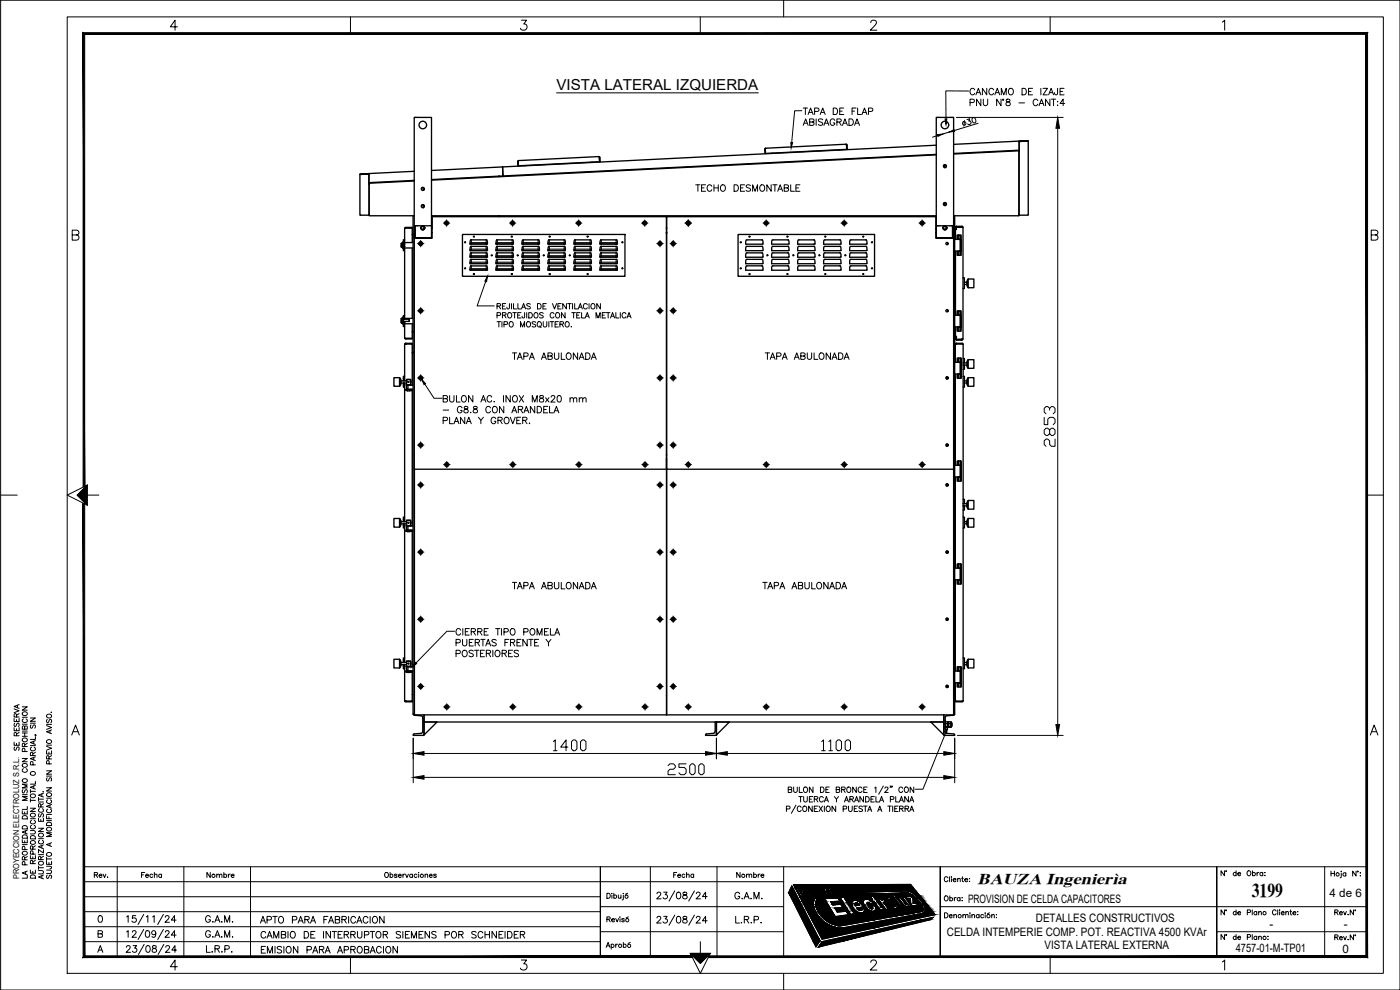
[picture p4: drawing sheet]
<svg xmlns="http://www.w3.org/2000/svg" width="420mm" height="297mm" viewBox="0 0 420 297" stroke-linecap="round" stroke-linejoin="round" font-family="sans-serif">
<defs><g id="words">
<g font-size="6.6">
<text x="317.9" y="135.1" transform="rotate(-90 317.9 135.1)">2853</text>
<text x="165.1" y="226.5">1400</text>
<text x="245.5" y="226.5">1100</text>
<text x="199.7" y="233.5">2500</text>
</g>
<text font-size="5.9" x="375.7" y="269.1">3199</text>
<g font-size="4.9">
<text x="207.8" y="58.6">TECHO DESMONTABLE</text>
<text x="152.8" y="109">TAPA ABULONADA</text>
<text x="228.6" y="109">TAPA ABULONADA</text>
<text x="152.8" y="177.8">TAPA ABULONADA</text>
<text x="227.9" y="177.8">TAPA ABULONADA</text>
<text x="77.6" y="282.6">CAMBIO DE INTERRUPTOR SIEMENS POR SCHNEIDER</text>
</g>
<text font-size="4.6" x="293.3" y="265.2">BAUZA Ingeniería</text>
<text font-size="4.5" x="167" y="26.9">VISTA LATERAL IZQUIERDA</text>
<g font-size="4.4">
<text x="41.6" y="264.6">Fecha</text>
<text x="61.4" y="264.6">Nombre</text>
<text x="201.4" y="264.6">Fecha</text>
<text x="220.1" y="264.6">Nombre</text>
</g>
<g font-size="3.5">
<text x="399" y="269.1">4 de 6</text>
<text x="290.5" y="270.9">PROVISION DE CELDA CAPACITORES</text>
<text x="284.2" y="280.8">CELDA INTEMPERIE COMP. POT. REACTIVA 4500 KVAr</text>
<text x="310.9" y="276.7">DETALLES CONSTRUCTIVOS</text>
<text x="381" y="278.6">-</text>
<text x="403.3" y="278.6">-</text>
<text x="313.5" y="284.9">VISTA LATERAL EXTERNA</text>
<text x="370.9" y="285.6">4757-01-M-TP01</text>
<text x="402.9" y="285.9">0</text>
</g>
<text font-size="2.4" x="5.7" y="263.8" transform="rotate(-90 5.7 263.8)">PROYECCION ELECTROLUZ S.R.L.</text>
</g></defs>
<!-- layer: Visible (ISO) -->
<g fill="none" stroke="#000" stroke-width=".4">
<path d="M108.2 52.3l2.5-.1v12.4h-2.7v-12.2M110.7 52.1l-2.7 .3 2.4-.3M110.7 52.1v.1M110.7 52.4v2.4l13.6-.7M110.8 55.2l-.1 .1M110.8 54.8v9.9h13.5M124.3 54.3l-13.5 .7M124.3 51.4l-13.6 .7M126.6 56.3l.7 .2-.2 .6M127 56.3v.8M150.8 50.1l.2 2.7M151 52.8l-21.5 1.1"/>
<path d="M155.4 48.5l.2 1.2zM155.5 48.4v.1M155.6 48.2l-.2 .3M157.6 49.6v.1M177.6 48.6v.1M177.7 48.6l.1 .1M179.8 47l.2 .2M179.8 47l.1 1.5-24.3 1.2v-1.5M179.8 47l-24.2 1.2M179.9 47.1l.2 1.4-.2-1.3M179.9 47.5v.1M229.5 44.8l.2 1.2"/>
<path d="M229.7 44.6v.2M229.8 44.5l-.3 .3M229.8 44.5l-.1 1.5M231.7 45.9v.1M251.8 44.9v.1M253.9 43.3l.3 .2M253.9 43.3l.2 1.5M253.9 43.3l-24.1 1.2M254 43.4l.2 .1-.1 1.3M254.1 44.8l-24.4 1.2M281 46.5l-151.5 7.5M281 46.3l-130 6.5"/>
<path d="M281 43.6l-151.5 7.5M283.4 50.3v-.9h.2l.4 .6-.3 .3M305.8 45.6v19.1h-19.6M305.8 45.6v-.4l-19.6 1M305.8 45.1v.5M305.8 42.3l.1 .2M305.8 42.3l-19.6 1M305.9 42.6v2.5l-19.7 .9M306.1 42.3h2.5h-2.8M308.3 42.3l-2.4 .2M308.6 42.3v22.3h-2.7v-22.1M110.8 64.4v.1"/>
<path d="M120.5 73.1v.5zM120.5 73.6v.4zM120.5 74v.2zM120.5 73v.1zM120.5 73h.3v.3h-.3M120.5 73.9h.3M120.8 73.3v.9h-.3M120.8 73.1h.1M120.8 74.1h.1M121.1 72h.3v3.2h-.3zM121.1 74h.3M121.1 73.2h.3"/>
<path d="M121.1 72.7h-.2v1.8h.2M121.1 73.9h.3M121.4 68.5v3.5M121.4 75.2v19.5M121.4 72.8h2.6M121.4 74.4h2.6M121.8 68.2l-.4 .3M123.7 68.4l-2.3 .1M123.7 68.4v-.2h-1.9l-.1 .2M123.7 70.3h.1M123.7 68.4v4.4M123.7 74.4v21.1"/>
<path d="M123.9 70.4h.1M123.9 70.5h-.2M124 64.7v149.5M124 70.2l-.2 .1M124.3 67.7h.3v3.4l-.2 .2-.1-.2zM124.5 67.7l-.2-32.5h5.2v32.5h-4.9M126.6 61.5l.7 .2-.2 .6M127 61.5v.8M129.5 67.7v3.6h-5.2v-.2M129.5 64.7h20.3v.2M129.6 64.7l.1 3.6M133.7 66.9l.3-.3 .4 .3"/>
<path d="M133.9 66.6l-.2 .4 .4 .3M138.8 70.3h48.8v12.6h-48.8zM141.2 79.8h4.9l.2 1.3h-5.2zM141.3 77.8h4.8l.2 1.3h-5.2zM141.3 75.9h4.8l.2 1.3h-5.2zM141.3 73.9h4.8l.2 1.3h-5.2zM141.3 72h4.8l.2 1.3h-5.2zM149.1 79.8h4.8l.2 1.3h-5.2zM149.1 77.8h4.8l.2 1.3h-5.2zM149.1 75.9h4.8l.2 1.3h-5.2zM149.1 73.9h4.8l.2 1.3h-5.2zM149.1 72h4.8l.2 1.3h-5.2z"/>
<path d="M153.5 66.9l.3-.3 .4 .3M153.7 66.6l.2 .3-.2 .3M153.8 66.6l-.2 .4 .3 .3M156.8 79.8h4.9l.2 1.3h-5.2zM156.9 77.8h4.8l.2 1.3h-5.2zM156.9 75.9h4.8l.2 1.3h-5.2zM156.9 73.9h4.8l.2 1.3h-5.2zM156.9 72h4.8l.2 1.3h-5.2zM164.7 79.8h4.8l.2 1.3h-5.2zM164.7 77.8h4.8l.2 1.3h-5.2zM164.7 75.9h4.8l.2 1.3h-5.2zM164.7 73.9h4.8l.2 1.3h-5.2z"/>
<path d="M164.7 72h4.8l.2 1.3h-5.2zM172.4 79.8h4.9l.2 1.3h-5.2zM172.5 77.8h4.8l.2 1.3h-5.2zM172.5 75.9h4.8l.2 1.3h-5.2zM172.5 73.9h4.8l.2 1.3h-5.2zM172.5 72h4.8l.2 1.3h-5.2zM173.3 66.9l.4-.3 .3 .3M173.4 66.9h.6M173.5 66.7h.4M173.6 66.6l-.2 .4 .3 .3M180.3 79.8h4.8l.2 1.3h-5.2zM180.3 77.8h4.8l.2 1.3h-5.2z"/>
<path d="M180.3 75.9h4.8l.2 1.3h-5.2zM180.3 73.9h4.8l.2 1.3h-5.2zM180.3 72h4.8l.2 1.3h-5.2zM193.1 66.9l.4-.3 .3 .3M193.4 66.6l-.2 .4 .4 .3M200 69.8h.1M200 68.3h.1M200 70h.1M206.2 66.9l.4 .3M206.5 66.6l.3 .3-.2 .4M221.5 70.3h41v12.6h-41zM224 79.8h4.8l.2 1.3h-5.2z"/>
<path d="M224 77.8h4.8l.2 1.3h-5.2zM224 75.9h4.8l.2 1.3h-5.2zM224 73.9h4.8l.2 1.3h-5.2zM224 72h4.8l.2 1.3h-5.2zM229.6 66.9l.4 .3M229.9 66.6l.3 .3-.2 .4M231.8 79.8h4.8l.2 1.3h-5.2zM231.8 77.8h4.8l.2 1.3h-5.2zM231.8 75.9h4.8l.2 1.3h-5.2zM231.8 73.9h4.8l.2 1.3h-5.2zM231.8 72h4.8l.2 1.3h-5.2zM239.6 79.8h4.8l.2 1.3h-5.2z"/>
<path d="M239.6 77.8h4.8l.2 1.3h-5.2zM239.6 75.9h4.8l.2 1.3h-5.2zM239.6 73.9h4.8l.2 1.3h-5.2zM239.6 72h4.8l.2 1.3h-5.2zM247.4 79.8h4.8l.2 1.3h-5.2zM247.4 77.8h4.8l.2 1.3h-5.2zM247.4 75.9h4.8l.2 1.3h-5.2zM247.4 73.9h4.8l.2 1.3h-5.2zM247.4 72h4.8l.2 1.3h-5.2zM253 66.9l.4 .3M253.3 66.6l.3 .3-.2 .4M255.2 79.8h4.8l.2 1.3h-5.2z"/>
<path d="M255.2 77.8h4.8l.2 1.3h-5.2zM255.2 75.9h4.8l.2 1.3h-5.2zM255.2 73.9h4.8l.2 1.3h-5.2zM255.2 72h4.8l.2 1.3h-5.2zM276.4 66.9l.4 .3M276.7 66.6l.3 .3-.2 .4M280.8 64.7l.1 6.8h5.3v143h-161.8v-73.7M280.9 65h-80.8v75.8h86.1M281 67.7v3.6h5.2v-.2M281 64.7h-131.2v.3M283.4 60.8v.8M283.4 60.8l.6 .3-.3 .6"/>
<path d="M285.9 67.7h-4.9v-32.5h5.2v32.5h-.2M285.9 67.7h.3v3.4l-.2 .2-.1-.2zM286.5 70.4l.2 .1M286.5 64.7v149.5M286.5 71.8h1.6M286.5 75.3h1.6M286.5 70.2l.2 .1M286.7 70.3h.1M286.7 68.8h.2M286.7 68.8v3M286.7 75.3v19.3M287 68.1l-.1 .7"/>
<path d="M287 68.1l.1 .7h-.4M287 68.1h1.7M287.1 68.1h-.1M287.1 68.1h1.6l-1.8-.2v.9M287.1 67.9h1.6M287.2 70.6h.4v1.2h-.4zM287.2 75.4h.4v1.2h-.4zM287.6 70.6h.5M287.6 76.6h.5M287.6 75.4h.5M288.1 70.6h.4v1.2h-.4zM288.1 75.4h.4v1.2h-.4z"/>
<path d="M288.1 71.8h.4v3.5h-.4zM288.7 67.9l.3 .3M288.7 67.9v.3h.3v33.5h-.3v.3M288.7 68.1l.1 .1zM288.7 68.1h.1M305.8 64.4h.1M120.5 96.6v.1M120.5 96.8v.1zM120.5 95.7v.4zM120.5 96.1v.5zM120.5 95.5v.2zM120.5 95.5h.3v.3h-.3"/>
<path d="M120.5 96.7h.3M120.5 96.4h.3M120.8 96.7v.2h-.3M120.8 95.8v.9M120.8 96.8h.1M120.8 95.6h.1M120.8 96.6h.1M120.9 97l.2 .2M120.9 95.2h.2v1.8h-.2zM121.1 95.2v-.5h.3v1.1M121.1 96.7h.3M121.1 96.4h1.7"/>
<path d="M121.1 95.8h1.7M121.4 96.4v1.6h-.3v-1M121.4 98v3.4M121.4 95.5h2.6M121.4 97.1h2.6M122.8 95.8v.6M123.7 99.6l.3 .1M123.7 97.1v4.4M123.9 99.5h.1M123.9 99.4h-.2M286.5 94.6h1.6M286.5 98.1h1.6"/>
<path d="M286.5 99.4h.1M286.7 99.6l-.2 .1M286.7 99.4h-.2M286.7 98.1l.2 3M287.2 93.3h.4v1.3h-.4zM287.2 98.1h.4v1.3h-.4zM287.6 94.6h.5M287.6 93.3h.5M287.6 99.4h.5M287.6 98.1h.5M288.1 93.3h.4v1.3h-.4zM288.1 98.1h.4v1.3h-.4z"/>
<path d="M288.1 94.6h.4v3.5h-.4zM289 83.3h.4v3.3h-.4M289.4 85.4h.8M289.4 84.7h.8M290.3 84.4v1.3M290.6 83.7l-.3 .3v2.1l.3 .2M290.6 83.7h1.7v2.6h-1.7M290.6 83.7v2.6M119.9 113.3l.3 .3v2l-.3 .3M119.9 113.3h-1.7v2.6h1.7M119.9 113.3v2.6M120.2 113.9v1.4"/>
<path d="M120.3 114.9h1.7M120.3 114.3h1.7M121.1 114.1v-1.2h.3v1.4M121.1 114.9v1.3h.3v-1.3M121.4 114.1l-.3 .2M121.4 101.4l2.3 .1M121.4 101.4l.4 .3M121.4 103.3v9.6M121.4 116.2v39M121.7 101.5h.1M121.8 103l-.4 .3M121.8 103.2l-.2 .1"/>
<path d="M121.8 103h1.6l.3 .3-.3-.1M121.8 103.2h1.6M121.8 103v.2M121.9 117h.3zM122 114.1l.5-.2 .7 .2v1.4h-1.2zM122 114.1l.1-.3h1.1v.3M122 115.6v1.2M122.2 115.4v.1M122.2 117l-.4 .1 .5 .1M122.2 117h.1M122.3 117v.2M122.3 117.2h.7"/>
<path d="M122.3 116.9v.1M122.4 115.6v1.2M122.5 114.6h.1M122.6 114.5l.1 .2zM123 117v.2M123 117h.4v.2M123 117h.7M123 117.2h.4M123 116.9v.1M123 115.4v.1M123.2 114.3v.6zM123.3 115.6l-1.4-.1 2.1 .1"/>
<path d="M123.3 116.8l-1.4 .1 2.1-.1M123.4 103.2h.1M123.4 103.2l-2 .1M123.4 117v.2M123.7 117h-.7M123.7 117v.2M123.7 117.1l-.3 .1M123.7 101.5l-1.9 .2M123.7 103.3v12.3M123.7 116.8v41M123.9 105.9h.1M123.9 105.9h-.2"/>
<path d="M124 105.6l-.3 .2M124 105.9h.1M125.9 113.3h.7M197.7 113.3h.7M201.7 113.3h.7M284.1 113.1v.6M284.4 113.1v.6M286.5 105.9h.1M286.5 108.7h1.6M286.5 112.2h1.6M286.5 105.6l.2 .2M286.6 105.9h.1"/>
<path d="M286.7 105.8h.1M286.7 105.9h.1M286.7 103.3v5.4M286.7 112.2v27.4M286.7 101.1h.4l-.1 .8h1.7h-1.7M287 101.8h.1M287 103.2h1.7M287 103l-.2 .1M287 103l-.3 .3M287 103.2l-.3 .1M287 103h1.7M287.1 101.8l-.4-.7 .1 .7 .3 .2v-.1"/>
<path d="M287.1 102h1.6M287.3 107.4h.3v1.3h-.3zM287.3 112.3h.3v1.2h-.3zM287.6 107.4h.5M287.6 113.5h.5M288.1 108.7h.4v3.5h-.4zM288.1 107.4h.4v1.3h-.4zM288.1 112.3h.4v1.2h-.4zM288.7 103l-1.7 .2M288.7 103.2l.4 .1M288.7 103l.4 .3M288.7 103.2h.1"/>
<path d="M288.8 101.8h-.1M289 101.7l-.3 .3M289.1 107.6h.3v1.3M289.1 112.9h.3v3.3h-.3M289.1 108.9h1.1M289.1 108.8h.3M289.1 103.3v107M289.4 109.5v1.3h-.3M289.4 114.9h.8M289.4 114.3h.8M290.2 109.5l-1.1 .1M290.3 113.9v1.4"/>
<path d="M290.3 108.5v1.4M290.6 113.3l-.3 .3v2l.3 .3M290.6 113.3h1.7v2.6h-1.7M290.6 107.9l-.3 .3v2l.3 .3M290.6 107.9h1.7v2.6h-1.7M290.6 107.9v2.6M290.6 113.3v2.6M200 137.8h.1M284.1 133.2v.7M284.4 133.2v.7M286.5 139.6h1.6M287.3 138.3h.3v1.3h-.3z"/>
<path d="M287.6 139.6h.5M287.6 138.3h.5M288.1 139.6h.4v3.5h-.4zM288.1 138.3h.4v1.3h-.4zM119.9 155.6l.3 .2v2.1l-.3 .3M119.9 155.6h-1.7v2.6h1.7M119.9 155.6v2.6M120.2 156.2v1.3M120.3 157.2h1.7M120.3 156.5h1.7M121.1 156.4v-1.2h.3v1.3M121.1 157.2v1.2h.3v-1.2"/>
<path d="M121.4 156.4l-.3 .1M121.4 158.4v39M121.9 159.2h.3zM122 156.3l.5-.2 .7 .2v1.4h-1.2zM122 156.3l.1-.2h1.1v.2M122 157.8v1.3M122.2 157.7h.1M122.2 159.2l-.4 .1 .5 .1M122.2 159.2h.1M122.3 159.2v.2M122.3 159.4h.7M122.3 159.2h.1"/>
<path d="M122.4 157.8v1.3M122.5 156.9h.1M122.5 156.8h.1M122.6 156.7l.1 .2zM123 159.2v.2M123 159.2h.7M123 159.4h.4M123 159.2h.1M123 157.7h.1M123.2 156.5v.7zM123.3 157.8l-1.4-.1 2.1 .1M123.3 159.1l-1.4 .1 2.1-.1"/>
<path d="M123.4 159.4h.1M123.4 159.2v.2M123.7 159.2v.2h-.3v-.2h-.4M123.7 159.2h-.7M123.7 159.1v41M126.3 145.1l.3 .4-.3 .3M198.1 145.1l-.4 .4 .4 .3M200 140.8h-75.7v-69.3h5.4v-6.5h70.3v149.5M200.1 140.8v73.7M202 145.1l.4 .4-.4 .3M284.1 145.2v.6M284.4 145.2v.6"/>
<path d="M286.5 143.1h1.6M286.7 143.1v27.4M287.3 143.1h.3v1.3h-.3zM287.6 144.4h.5M287.6 143.1h.5M288.1 143.1h.4v1.3h-.4zM289.1 149.8h.3v1.3M289.1 155.2h.3v3.2h-.3M289.1 151.1h1.1M289.1 151h.3M289.4 151.8v1.2h-.3M289.4 157.2h.8"/>
<path d="M289.4 156.5h.8M290.2 151.8h-1.1M290.3 156.2v1.3M290.3 150.8v1.3M290.6 155.6l-.3 .2v2.1l.3 .3M290.6 155.6h1.7v2.6h-1.7M290.6 150.2l-.3 .2v2.1l.3 .3M290.6 150.2h1.7v2.6h-1.7M290.6 150.2v2.6M290.6 155.6v2.6M126.3 165.3l.3 .3-.3 .4M198.1 165.3l-.4 .3 .4 .4"/>
<path d="M202 165.3l.4 .3-.4 .4M284.1 165.3v.7M284.4 165.3v.7M284.5 165.5v.4M286.5 170.5h1.6M286.5 174h1.6M286.7 174v27.3M287.3 169.2h.3v1.2h-.3zM287.3 174h.3v1.2h-.3zM287.6 169.2h.5M287.6 175.2h.5M288.1 170.5h.4v3.5h-.4z"/>
<path d="M288.1 169.2h.4v1.2h-.4zM288.1 174h.4v1.2h-.4zM119.9 197.8l.3 .3v2l-.3 .3M119.9 197.8h-1.7v2.6h1.7M119.9 197.8v2.6M120.2 198.5v1.3M120.3 199.4h1.7M120.3 198.8h1.7M121.1 198.7v-1.3h.3v1.4M121.1 199.4v1.3h.3v-1.3M121.4 198.7l-.3 .1M122 198.6l.5-.2 .7 .2v1.3h-1.2z"/>
<path d="M122 198.6l.1-.3h1.1v.3M122.2 199.9v.1M122.5 199.1h.1M122.6 199l.1 .2zM123 199.9v.1M123.2 198.8v.6zM126.3 185.4l.3 .4-.3 .3M198.1 185.4l-.4 .4 .4 .3M202 185.4l.4 .4-.4 .3M284.1 185.5v.6M284.4 185.5v.6M289.1 197.4h.3v3.3h-.3"/>
<path d="M289.4 199.4h.8M289.4 198.8h.8M290.3 198.5v1.3M290.6 197.8l-.3 .3v2l.3 .3M290.6 197.8h1.7v2.6h-1.7M290.6 197.8v2.6M121.4 200.7v9.6M121.4 210.2l.4 .4M121.6 210.2l.2 .2M121.8 210.4l1.9 .2zM121.9 201.5h.3zM122 200.1v1.2"/>
<path d="M122.2 201.5l-.4 .1 .5 .1M122.2 201.5h.1M122.3 201.5v.2M122.3 201.7h.7M122.3 201.4v.1M122.4 200.1v1.2M123 201.5v.2M123 201.5h.4v.2h.3v-.2M123 201.5h.7M123 201.7h.4M123 201.4v.1M123.3 200.1l-1.4-.1 2.1 .1"/>
<path d="M123.3 201.3l-1.4 .1 2.1-.1M123.4 201.7h.1M123.4 201.5v.2M123.7 201.5h-.7M123.7 208.4h.3M123.7 201.3v9.1l-2.3-.1M124.3 214.6l2.1 .1 .4 .3 .1 4.5-.5 .5-2.1 .2M124.3 214.2h-.3l.3 .4M126.3 205.6l.3 .3-.3 .4M127.3 216.6h3.9l-3.9 3.9zM198.1 205.6l-.4 .3 .4 .4M200 214.2h.1"/>
<path d="M200 208.8h.1M202 205.6l.4 .3-.4 .4M214.6 219.5l-.5 .5M214.6 216.6l.4 .1v3.9h-3.2l.2-.4 2.1-.2M214.6 216.7v2.8M215 216.6h3.9l-3.9 3.9zM279.4 216.6h3.9v3.9zM283.6 219.5l.3 .4 2.3 .3 .3 .3M283.7 216.1v2.6M283.7 215.3v4.2M283.7 216.7l.1 1.5M283.7 218.1v.1"/>
<path d="M283.8 216.6h.7M283.8 217.1h.7M283.8 218h.7M284.1 205.6v.7M284.4 206.2h.1M284.4 205.6v.7M284.5 216.6v1.6h-.7M284.5 216.6v.1M284.5 216.7v1.4M284.5 217h.1M284.5 217.8h.1M284.5 218.1h.1"/>
<path d="M284.5 218.1v.1M284.6 216.7v1.5M284.6 216.6l.1 1.6M284.6 216.6v.1M284.7 216.6h.7M284.7 217.1h.7M284.7 218h.7M285.4 216.6v1.6h-.7M285.4 216.6v.1M285.4 216.7v1.4M285.4 217h.3v.8h-.3M285.4 218.1h.1"/>
<path d="M285.4 218.1v.1M286.2 214.2l.3 .1M286.5 214.3l-.3 .3-2.3 .2-.3 .5M286.5 208.4h.2M286.5 201.3h1.6M286.5 204.9h1.6M286.7 204.9v5.5l2.4-.1M287.3 200.1h.3v1.2h-.3zM287.3 204.9h.3v1.2h-.3zM287.6 201.3h.5M287.6 200.1h.5M287.6 206.1h.5"/>
<path d="M287.6 204.9h.5M288.1 201.3h.4v3.6h-.4zM288.1 200.1h.4v1.2h-.4zM288.1 204.9h.4v1.2h-.4zM288.8 210.4l-.1 .2h-2l2-.2M289.1 210.3l-.4 .3M124.3 220.2l-.3 .4h3.3v-6.1v2.1h156v-2.1v6.1l3.2-.1"/>
<circle cx="126.9" cy="37.5" r="1.13"/>
<circle cx="283.6" cy="37.5" r="1.13"/>
<circle cx="126.9" cy="56.7" r=".46"/>
<circle cx="283.6" cy="49.8" r=".46"/>
<circle cx="126.2" cy="73.1" r=".35"/>
<circle cx="126.9" cy="68.4" r=".56"/>
<circle cx="126.9" cy="68.4" r=".52"/>
<circle cx="126.9" cy="61.9" r=".46"/>
<circle cx="126.9" cy="68.4" r=".46"/>
<circle cx="126.9" cy="68.4" r=".58"/>
<circle cx="134" cy="66.9" r=".35"/>
<circle cx="139.6" cy="72.7" r=".14"/>
<circle cx="142.2" cy="71" r=".14"/>
<circle cx="147.6" cy="76.6" r=".14"/>
<circle cx="153.6" cy="71" r=".14"/>
<circle cx="153.8" cy="66.9" r=".35"/>
<circle cx="155.4" cy="76.6" r=".14"/>
<circle cx="163.2" cy="76.6" r=".14"/>
<circle cx="164.9" cy="71" r=".14"/>
<circle cx="171" cy="76.6" r=".14"/>
<circle cx="173.7" cy="66.9" r=".35"/>
<circle cx="176.3" cy="71" r=".14"/>
<circle cx="186.8" cy="72.7" r=".14"/>
<circle cx="193.5" cy="66.9" r=".35"/>
<circle cx="198.1" cy="73.1" r=".35"/>
<circle cx="202" cy="73.1" r=".35"/>
<circle cx="206.6" cy="66.9" r=".35"/>
<circle cx="222.3" cy="72.7" r=".14"/>
<circle cx="224.9" cy="71" r=".14"/>
<circle cx="229.9" cy="66.9" r=".35"/>
<circle cx="230.3" cy="76.6" r=".14"/>
<circle cx="236.3" cy="71" r=".14"/>
<circle cx="238.1" cy="76.6" r=".14"/>
<circle cx="245.9" cy="76.6" r=".14"/>
<circle cx="247.7" cy="71" r=".14"/>
<circle cx="253.4" cy="66.9" r=".35"/>
<circle cx="253.7" cy="76.6" r=".14"/>
<circle cx="259" cy="71" r=".14"/>
<circle cx="261.7" cy="72.7" r=".14"/>
<circle cx="276.7" cy="66.9" r=".35"/>
<circle cx="283.6" cy="68.4" r=".56"/>
<circle cx="283.6" cy="68.4" r=".52"/>
<circle cx="283.6" cy="61.2" r=".46"/>
<circle cx="283.6" cy="68.4" r=".46"/>
<circle cx="283.6" cy="68.4" r=".58"/>
<circle cx="284.2" cy="73.1" r=".35"/>
<circle cx="126.2" cy="93.2" r=".35"/>
<circle cx="139.6" cy="80.5" r=".14"/>
<circle cx="142.2" cy="82.2" r=".14"/>
<circle cx="153.6" cy="82.2" r=".14"/>
<circle cx="164.9" cy="82.2" r=".14"/>
<circle cx="176.3" cy="82.2" r=".14"/>
<circle cx="186.8" cy="80.5" r=".14"/>
<circle cx="198.1" cy="93.2" r=".35"/>
<circle cx="202" cy="93.2" r=".35"/>
<circle cx="222.3" cy="80.5" r=".14"/>
<circle cx="224.9" cy="82.2" r=".14"/>
<circle cx="236.3" cy="82.2" r=".14"/>
<circle cx="247.7" cy="82.2" r=".14"/>
<circle cx="259" cy="82.2" r=".14"/>
<circle cx="261.7" cy="80.5" r=".14"/>
<circle cx="284.2" cy="93.2" r=".35"/>
<circle cx="126.2" cy="113.4" r=".35"/>
<circle cx="198.1" cy="113.4" r=".35"/>
<circle cx="202" cy="113.4" r=".35"/>
<circle cx="284.2" cy="113.4" r=".35"/>
<circle cx="126.2" cy="133.5" r=".35"/>
<circle cx="198.1" cy="133.5" r=".35"/>
<circle cx="202" cy="133.5" r=".35"/>
<circle cx="284.2" cy="133.5" r=".35"/>
<circle cx="126.3" cy="145.5" r=".35"/>
<circle cx="198" cy="145.5" r=".35"/>
<circle cx="202.1" cy="145.5" r=".35"/>
<circle cx="284.2" cy="145.5" r=".35"/>
<circle cx="126.3" cy="165.6" r=".35"/>
<circle cx="198" cy="165.6" r=".35"/>
<circle cx="202.1" cy="165.6" r=".35"/>
<circle cx="284.2" cy="165.6" r=".35"/>
<circle cx="126.3" cy="185.8" r=".35"/>
<circle cx="198" cy="185.8" r=".35"/>
<circle cx="202.1" cy="185.8" r=".35"/>
<circle cx="284.2" cy="185.8" r=".35"/>
<circle cx="126.3" cy="205.9" r=".35"/>
<circle cx="198" cy="205.9" r=".35"/>
<circle cx="202.1" cy="205.9" r=".35"/>
<circle cx="284.2" cy="205.9" r=".35"/>
</g>
<g fill="#000">
<circle cx="286.7" cy="68.8" r=".2"/>
<circle cx="121.8" cy="117.1" r=".2"/>
<circle cx="122.2" cy="117" r=".2"/>
<circle cx="123.2" cy="114.3" r=".2"/>
<circle cx="123.2" cy="114.9" r=".2"/>
<circle cx="123.3" cy="117.1" r=".2"/>
<circle cx="123.7" cy="103.3" r=".2"/>
<circle cx="286.9" cy="101.1" r=".2"/>
<circle cx="121.8" cy="159.3" r=".2"/>
<circle cx="122.2" cy="159.2" r=".2"/>
<circle cx="123.2" cy="157.2" r=".2"/>
<circle cx="123.2" cy="156.5" r=".2"/>
<circle cx="123.3" cy="159.3" r=".2"/>
<circle cx="123.2" cy="199.4" r=".2"/>
<circle cx="123.2" cy="198.8" r=".2"/>
<circle cx="121.8" cy="201.6" r=".2"/>
<circle cx="122.2" cy="201.5" r=".2"/>
<circle cx="123.3" cy="201.6" r=".2"/>
</g>
<!-- layer: APARATOS -->
<g fill="none" stroke="#000" stroke-width=".3">
<path d="M126 73l.3-.1 .1 .3h-.4zM133.8 66.8h.4v.2l-.2 .2zM153.6 66.8h.5v.2l-.3 .2zM173.5 66.8h.4v.2l-.2 .2zM193.3 66.8l.2-.1 .2 .4h-.4zM197.9 73l.2-.1 .2 .3h-.4zM201.8 73l.2-.1 .2 .3h-.4zM206.4 66.8h.4v.2l-.2 .2zM229.8 66.8h.4v.2l-.2 .2zM253.2 66.8h.4v.2l-.2 .2zM276.6 66.8h.4v.2l-.2 .2zM126 93.1l.3-.1 .1 .4h-.4z"/>
<path d="M197.9 93.1l.2-.1 .2 .4h-.4zM201.8 93.1l.2-.1 .2 .4h-.4zM126 113.3l.3-.1 .1 .3h-.4zM197.9 113.3l.2-.1 .2 .3h-.4zM201.8 113.3l.2-.1 .2 .3h-.4zM126 133.4l.3-.1 .1 .4h-.4zM133.9 139.3l.2-.1 .2 .3-.2 .1zM153.7 139.3l.2-.1 .2 .3-.2 .1zM173.5 139.3l.2-.1 .2 .3-.2 .1zM193.4 139.3l.2-.1 .2 .3-.2 .1zM197.9 133.4l.2-.1 .2 .4h-.4zM201.8 133.4l.2-.1 .2 .4h-.4z"/>
<path d="M206.4 139.3l.2-.1 .2 .3-.2 .1zM229.8 139.3l.2-.1 .2 .3-.2 .1zM253.2 139.3l.2-.1 .2 .3-.2 .1zM276.6 139.3l.2-.1 .2 .3-.2 .1zM126 145.4l.3-.1 .1 .3h-.4zM197.9 145.4l.2-.1 .2 .3h-.4zM201.8 145.4l.2-.1 .2 .3h-.4zM126 165.6l.3-.2 .1 .4h-.4zM197.9 165.6l.2-.2 .2 .4h-.4zM201.8 165.6l.2-.2 .2 .4h-.4zM126 185.7l.3-.1 .1 .3h-.4zM197.9 185.7l.2-.1 .2 .3h-.4z"/>
<path d="M201.8 185.7l.2-.1 .2 .3h-.4zM126 205.9l.3-.2 .1 .4h-.4zM133.9 212l.2-.1 .2 .3-.2 .2zM153.7 212l.2-.1 .2 .3-.2 .2zM173.5 212l.2-.1 .2 .3-.2 .2zM193.4 212l.2-.1 .2 .3-.2 .2zM197.9 205.9l.2-.2 .2 .4h-.4zM201.8 205.9l.2-.2 .2 .4h-.4zM206.4 212l.2-.1 .2 .3-.2 .2zM229.8 212l.2-.1 .2 .3-.2 .2zM253.2 212l.2-.1 .2 .3-.2 .2zM276.6 212l.2-.1 .2 .3-.2 .2z"/>
<circle cx="126.2" cy="73.1" r=".65"/>
<circle cx="126.2" cy="73.1" r=".46"/>
<circle cx="134" cy="66.9" r=".65"/>
<circle cx="134" cy="66.9" r=".46"/>
<circle cx="153.8" cy="66.9" r=".65"/>
<circle cx="153.8" cy="66.9" r=".46"/>
<circle cx="173.7" cy="66.9" r=".65"/>
<circle cx="173.7" cy="66.9" r=".46"/>
<circle cx="193.5" cy="66.9" r=".65"/>
<circle cx="193.5" cy="66.9" r=".46"/>
<circle cx="198.1" cy="73.1" r=".46"/>
<circle cx="198.1" cy="73.1" r=".65"/>
<circle cx="202" cy="73.1" r=".65"/>
<circle cx="202" cy="73.1" r=".46"/>
<circle cx="206.6" cy="66.9" r=".65"/>
<circle cx="206.6" cy="66.9" r=".46"/>
<circle cx="229.9" cy="66.9" r=".65"/>
<circle cx="229.9" cy="66.9" r=".46"/>
<circle cx="253.4" cy="66.9" r=".65"/>
<circle cx="253.4" cy="66.9" r=".46"/>
<circle cx="276.7" cy="66.9" r=".65"/>
<circle cx="276.7" cy="66.9" r=".46"/>
<circle cx="126.2" cy="93.2" r=".65"/>
<circle cx="126.2" cy="93.2" r=".46"/>
<circle cx="198.1" cy="93.2" r=".46"/>
<circle cx="198.1" cy="93.2" r=".65"/>
<circle cx="202" cy="93.2" r=".65"/>
<circle cx="202" cy="93.2" r=".46"/>
<circle cx="126.2" cy="113.4" r=".65"/>
<circle cx="126.2" cy="113.4" r=".46"/>
<circle cx="198.1" cy="113.4" r=".46"/>
<circle cx="198.1" cy="113.4" r=".65"/>
<circle cx="202" cy="113.4" r=".65"/>
<circle cx="202" cy="113.4" r=".46"/>
<circle cx="126.2" cy="133.5" r=".65"/>
<circle cx="126.2" cy="133.5" r=".46"/>
<circle cx="134.1" cy="139.4" r=".65"/>
<circle cx="134.1" cy="139.4" r=".46"/>
<circle cx="153.9" cy="139.4" r=".65"/>
<circle cx="153.9" cy="139.4" r=".46"/>
<circle cx="173.7" cy="139.4" r=".65"/>
<circle cx="173.7" cy="139.4" r=".46"/>
<circle cx="193.6" cy="139.4" r=".65"/>
<circle cx="193.6" cy="139.4" r=".46"/>
<circle cx="198.1" cy="133.5" r=".46"/>
<circle cx="198.1" cy="133.5" r=".65"/>
<circle cx="202" cy="133.5" r=".65"/>
<circle cx="202" cy="133.5" r=".46"/>
<circle cx="206.6" cy="139.4" r=".65"/>
<circle cx="206.6" cy="139.4" r=".46"/>
<circle cx="229.9" cy="139.4" r=".65"/>
<circle cx="229.9" cy="139.4" r=".46"/>
<circle cx="253.4" cy="139.4" r=".65"/>
<circle cx="253.4" cy="139.4" r=".46"/>
<circle cx="276.7" cy="139.4" r=".65"/>
<circle cx="276.7" cy="139.4" r=".46"/>
<circle cx="126.2" cy="145.5" r=".65"/>
<circle cx="126.2" cy="145.5" r=".46"/>
<circle cx="198.1" cy="145.5" r=".46"/>
<circle cx="198.1" cy="145.5" r=".65"/>
<circle cx="202" cy="145.5" r=".65"/>
<circle cx="202" cy="145.5" r=".46"/>
<circle cx="126.2" cy="165.6" r=".65"/>
<circle cx="126.2" cy="165.6" r=".46"/>
<circle cx="198.1" cy="165.6" r=".46"/>
<circle cx="198.1" cy="165.6" r=".65"/>
<circle cx="202" cy="165.6" r=".65"/>
<circle cx="202" cy="165.6" r=".46"/>
<circle cx="126.2" cy="185.8" r=".65"/>
<circle cx="126.2" cy="185.8" r=".46"/>
<circle cx="198.1" cy="185.8" r=".46"/>
<circle cx="198.1" cy="185.8" r=".65"/>
<circle cx="202" cy="185.8" r=".65"/>
<circle cx="202" cy="185.8" r=".46"/>
<circle cx="126.2" cy="205.9" r=".65"/>
<circle cx="126.2" cy="205.9" r=".46"/>
<circle cx="134.1" cy="212.1" r=".65"/>
<circle cx="134.1" cy="212.1" r=".46"/>
<circle cx="153.9" cy="212.1" r=".65"/>
<circle cx="153.9" cy="212.1" r=".46"/>
<circle cx="173.7" cy="212.1" r=".65"/>
<circle cx="173.7" cy="212.1" r=".46"/>
<circle cx="193.6" cy="212.1" r=".65"/>
<circle cx="193.6" cy="212.1" r=".46"/>
<circle cx="198.1" cy="205.9" r=".46"/>
<circle cx="198.1" cy="205.9" r=".65"/>
<circle cx="202" cy="205.9" r=".65"/>
<circle cx="202" cy="205.9" r=".46"/>
<circle cx="206.6" cy="212.1" r=".65"/>
<circle cx="206.6" cy="212.1" r=".46"/>
<circle cx="229.9" cy="212.1" r=".65"/>
<circle cx="229.9" cy="212.1" r=".46"/>
<circle cx="253.4" cy="212.1" r=".65"/>
<circle cx="253.4" cy="212.1" r=".46"/>
<circle cx="276.7" cy="212.1" r=".65"/>
<circle cx="276.7" cy="212.1" r=".46"/>
</g>
<!-- layer: EJES -->
<g fill="none" stroke="#000" stroke-width=".3">
<path d="M125.3 73.1h.7M126.2 73.1h.1M126.3 72.1v.8M126.3 73v.2M126.3 73.3v.8M126.5 73.1h.7M133.1 66.9h.7M133.9 66.9h.2M134 66v.7M134 66.9v.1M134 67.2v.7M134.3 66.9h.7"/>
<path d="M152.9 66.9h.7M153.8 66.9h.1M153.8 66v.7M153.8 66.9v.1M153.8 67.2v.7M154.1 66.9h.7M172.7 66.9h.7M173.6 66.9h.2M173.7 66v.7M173.7 66.9v.1M173.7 67.2v.7M173.9 66.9h.7"/>
<path d="M192.5 66.9h.8M193.4 66.9h.2M193.5 66v.7M193.5 66.9v.1M193.5 67.2v.7M193.7 66.9h.8M197.1 73.1h.7M198 73.1h.2M198.1 72.1v.8M198.1 73v.2M198.1 73.3v.8M198.3 73.1h.8"/>
<path d="M201.1 73.1h.7M202 73.1h.1M202 72.1v.8M202 73v.2M202 73.3v.8M202.3 73.1h.7M205.6 66.9h.7M206.5 66.9h.2M206.6 66v.7M206.6 66.9v.1M206.6 67.2v.7M206.8 66.9h.7"/>
<path d="M229 66.9h.7M229.9 66.9h.1M230 66v.7M230 66.9v.1M230 67.2v.7M230.2 66.9h.7M252.4 66.9h.7M253.3 66.9h.1M253.4 66v.7M253.4 66.9v.1M253.4 67.2v.7M253.6 66.9h.7"/>
<path d="M275.8 66.9h.7M276.7 66.9h.1M276.8 66v.7M276.8 66.9v.1M276.8 67.2v.7M277 66.9h.7M125.3 93.2h.7M126.2 93.2h.1M126.3 92.3v.7M126.3 93.2v.1M126.3 93.5v.7M126.5 93.2h.7"/>
<path d="M197.1 93.2h.7M198 93.2h.2M198.1 92.3v.7M198.1 93.2v.1M198.1 93.5v.7M198.3 93.2h.8M201.1 93.2h.7M202 93.2h.1M202 92.3v.7M202 93.2v.1M202 93.5v.7M202.3 93.2h.7"/>
<path d="M125.3 113.4h.7M126.2 113.4h.1M126.3 112.4v.8M126.3 113.3v.2M126.3 113.7v.7M126.5 113.4h.7M197.1 113.4h.7M198 113.4h.2M198.1 112.4v.8M198.1 113.3v.2M198.1 113.7v.7M198.3 113.4h.8"/>
<path d="M201.1 113.4h.7M202 113.4h.1M202 112.4v.8M202 113.3v.2M202 113.7v.7M202.3 113.4h.7M125.3 133.5h.7M126.2 133.5h.1M126.3 132.6v.7M126.3 133.5v.1M126.3 133.8v.7M126.5 133.5h.7"/>
<path d="M133.1 139.4h.7M134 139.4h.2M134.1 138.4v.8M134.1 139.3v.2M134.1 139.6v.8M134.3 139.4h.8M153 139.4h.7M153.8 139.4h.2M153.9 138.4v.8M153.9 139.3v.2M153.9 139.6v.8M154.2 139.4h.7"/>
<path d="M172.8 139.4h.7M173.7 139.4h.1M173.7 138.4v.8M173.7 139.3v.2M173.7 139.6v.8M174 139.4h.7M192.6 139.4h.8M193.5 139.4h.2M193.6 138.4v.8M193.6 139.3v.2M193.6 139.6v.8M193.8 139.4h.8"/>
<path d="M197.1 133.5h.7M198 133.5h.2M198.1 132.6v.7M198.1 133.5v.1M198.1 133.8v.7M198.3 133.5h.8M201.1 133.5h.7M202 133.5h.1M202 132.6v.7M202 133.5v.1M202 133.8v.7M202.3 133.5h.7"/>
<path d="M205.6 139.4h.7M206.5 139.4h.2M206.6 138.4v.8M206.6 139.3v.2M206.6 139.6v.8M206.8 139.4h.7M229 139.4h.7M229.9 139.4h.1M230 138.4v.8M230 139.3v.2M230 139.6v.8M230.2 139.4h.7"/>
<path d="M252.4 139.4h.7M253.3 139.4h.1M253.4 138.4v.8M253.4 139.3v.2M253.4 139.6v.8M253.6 139.4h.7M275.8 139.4h.7M276.7 139.4h.1M276.8 138.4v.8M276.8 139.3v.2M276.8 139.6v.8M277 139.4h.7"/>
<path d="M125.3 145.5h.7M126.2 145.5h.1M126.3 144.5v.8M126.3 145.4v.2M126.3 145.8v.7M126.5 145.5h.7M197.1 145.5h.7M198 145.5h.2M198.1 144.5v.8M198.1 145.4v.2M198.1 145.8v.7M198.3 145.5h.8"/>
<path d="M201.1 145.5h.7M202 145.5h.1M202 144.5v.8M202 145.4v.2M202 145.8v.7M202.3 145.5h.7M125.3 165.7h.7M126.2 165.7h.1M126.3 164.7v.7M126.3 165.6v.1M126.3 165.9v.7M126.5 165.7h.7"/>
<path d="M197.1 165.7h.7M198 165.7h.2M198.1 164.7v.7M198.1 165.6v.1M198.1 165.9v.7M198.3 165.7h.8M201.1 165.7h.7M202 165.7h.1M202 164.7v.7M202 165.6v.1M202 165.9v.7M202.3 165.7h.7"/>
<path d="M125.3 185.8h.7M126.2 185.8h.1M126.3 184.8v.8M126.3 185.7v.2M126.3 186.1v.7M126.5 185.8h.7M197.1 185.8h.7M198 185.8h.2M198.1 184.8v.8M198.1 185.7v.2M198.1 186.1v.7M198.3 185.8h.8"/>
<path d="M201.1 185.8h.7M202 185.8h.1M202 184.8v.8M202 185.7v.2M202 186.1v.7M202.3 185.8h.7M125.3 206h.7M126.2 206h.1M126.3 205v.7M126.3 205.9v.1M126.3 206.2v.7M126.5 206h.7"/>
<path d="M133.1 212.1h.7M134 212.1h.2M134.1 211.1v.8M134.1 212v.2M134.1 212.4v.7M134.3 212.1h.8M153 212.1h.7M153.8 212.1h.2M153.9 211.1v.8M153.9 212v.2M153.9 212.4v.7M154.2 212.1h.7"/>
<path d="M172.8 212.1h.7M173.7 212.1h.1M173.7 211.1v.8M173.7 212v.2M173.7 212.4v.7M174 212.1h.7M192.6 212.1h.8M193.5 212.1h.2M193.6 211.1v.8M193.6 212v.2M193.6 212.4v.7M193.8 212.1h.8"/>
<path d="M197.1 206h.7M198 206h.2M198.1 205v.7M198.1 205.9v.1M198.1 206.2v.7M198.3 206h.8M201.1 206h.7M202 206h.1M202 205v.7M202 205.9v.1M202 206.2v.7M202.3 206h.7"/>
<path d="M205.6 212.1h.7M206.5 212.1h.2M206.6 211.1v.8M206.6 212v.2M206.6 212.4v.7M206.8 212.1h.7M229 212.1h.7M229.9 212.1h.1M230 211.1v.8M230 212v.2M230 212.4v.7M230.2 212.1h.7"/>
<path d="M252.4 212.1h.7M253.3 212.1h.1M253.4 211.1v.8M253.4 212v.2M253.4 212.4v.7M253.6 212.1h.7M275.8 212.1h.7M276.7 212.1h.1M276.8 211.1v.8M276.8 212v.2M276.8 212.4v.7M277 212.1h.7"/>
</g>
<!-- layer: COTAS -->
<g fill="none" stroke="#000" stroke-width=".3">
<path d="M240.6 33.2h-2.1l-.9 9.6M241 37.6l.8-1.9 .7 1.9M241 32.4h1.4M241.3 37h1M241.7 32.4v2M242.5 34.4l.8-2 .7 2M242.8 33.7h.9M243 36.6l1.1-.1 .2-.5-.5-.3h-.8v1.9l1.2-.2 .1-.4-.5-.4M244.5 33.4l1.1-.1 .2-.2-.1-.5-1.2-.2v2M244.9 35.7v1.9M246.1 34.4l.8-2 .8 2M246.4 33.7h1"/>
<path d="M246.9 35.9l-.5-.2-.8 .2 .2 .5 .9 .4 .2 .5-.5 .3-.8-.3M247.3 37.6l.7-1.9 .8 1.9M247.5 37h1M250.1 32.4h.6a1.04 1.04 0 0 1 .7 1 1.04 1.04 0 0 1-.7 1h-.6zM250.5 36.1a.72 .72 0 0 0-.8-.4 .72 .72 0 0 0-.6 .7v.5a.7 .7 0 0 0 .7 .7 .7 .7 0 0 0 .7-.7h-.4M251.2 36.6l1.1-.1 .2-.5-.5-.3h-.8v1.9M251.8 36.6l.7 1M252 33.3h.8M252.8 37.6l.8-1.9 .7 1.9M253.1 37h.9M253.2 32.4h-1.2v2h1.2M254.8 35.7h.6a1.04 1.04 0 0 1 .7 .9 1.04 1.04 0 0 1-.7 1h-.6z"/>
<path d="M255.7 33.3h.8M256.5 37.6l.7-1.9 .8 1.9M256.8 37h.9M256.9 32.4h-1.2v2M257.4 32.4v2h1.1M258.7 34.4l.7-2 .8 2M259 33.7h.9M260.6 33.4l1.1-.1 .2-.7-1.3-.2v2M287 35.2h32.1M317.4 38.5v178.9M145.8 84.4l-2.6 7.4h5.1M149.2 91.8h.9l.1-.6-1-.1v1.6"/>
<path d="M149.2 94.6h.9l.1-.7-1-.1v1.6M149.2 96.5h1M149.7 91.8l.5 .9M149.7 96.5v1.6M150.6 96.5v1.6M150.8 94.6l.9-.1 .2-.4-.2-.2-.9-.1v1.6M150.8 91.8h.6M151.3 97.4l.9-.1v-.7l-.9-.1v1.6M151.3 94.6l.6 .8M151.8 91.1h-1v1.6h1M152.5 94a.71 .71 0 0 1 .9 .1 .71 .71 0 0 1 0 1 .71 .71 0 0 1-.9 .1zM152.9 91.1l-.1 1.4-.5 .1-.2-.4"/>
<path d="M153.1 96.6a.76 .76 0 0 1 1 .7 .76 .76 0 0 1-1 .8l-.3-.6zM153.5 91.1v1.6M153.9 93.8h1.1M154.1 91.1v1.6h.9M154.4 93.8v1.6M155.4 94.6h.6M155.4 91.1v1.6h1M156.2 98.1v-1.6l.6 1.6 .6-1.6v1.6M156.4 93.8h-1v1.6h1M156.5 92.7l.6-1.6 .7 1.6M156.7 92.2h.8M157.4 93.8v1.5h-.6l-.1-.4"/>
<path d="M158.1 93.8v1.6M158.3 96.6a.73 .73 0 0 1 .9 .8 .73 .73 0 0 1-1.1 .5l-.1-.8zM158.7 93.8h.5a.85 .85 0 0 1 .6 .8 .85 .85 0 0 1-.6 .8h-.5zM159.2 91.3l-.4-.2-.6 .1-.1 .4 1 .5 .1 .4-.4 .2-.7-.2M160.4 94l.1-.1a.76 .76 0 0 1 1 .7 .76 .76 0 0 1-1 .7l-.3-.5zM160.8 96.7l-.4-.2-.7 .2 .2 .4 .9 .5v.3l-.4 .2-.7-.2M161.3 91.1h.6a.86 .86 0 0 1 .5 .8 .86 .86 0 0 1-.5 .8h-.6zM161.5 96.6a.76 .76 0 0 1 1 .7 .76 .76 0 0 1-1 .8l-.3-.6zM161.9 97.8l.5 .5M162.9 91.8h.7M163 94l-.4-.2-.7 .2 .2 .4 .9 .6-.4 .4-.7-.2M163 96.5l.1 1.4 .4 .2 .5-.2 .1-1.4"/>
<path d="M163.9 91.1h-1v1.6h1M164.7 96.5v1.6M165.1 96.5h1.1M165.7 96.5v1.6M165.8 91.1l.6 1.6 .6-1.6M166.3 94.2a.6 .6 0 0 0-.7-.4 .6 .6 0 0 0-.5 .6v.4a.6 .6 0 0 0 .5 .6 .6 .6 0 0 0 .7-.4M166.6 97.3h.6M167 93.9a.74 .74 0 0 1 1 .8 .74 .74 0 0 1-1.1 .5l-.2-.8zM167.4 91.8h.6M167.6 96.5h-1v1.6h1M168 97.3l1-.1 .1-.5-1.1-.2v1.6M168.4 91.1h-1v1.6h1"/>
<path d="M168.6 97.3l.5 .8M169.6 93.8v1.6l-1.1-1.6v1.6M169.9 96.6a.76 .76 0 0 1 1 .7 .76 .76 0 0 1-1 .8l-.3-.6zM170 91.1v1.6l-1.1-1.6v1.6M170.4 91.1h1.1M170.9 91.1v1.6M171.4 98.1h.1zM171.6 93.8h1.1M171.8 91.1v1.6M172.1 93.8v1.6M172.5 91.1v1.6h.9M173.1 94.6h.6"/>
<path d="M173.5 92.7l.7-1.6 .6 1.6M173.8 92.2h.7M174.1 93.8h-1v1.6h1M174.5 93.8v1.6h1M175.6 95.4l.7-1.6 .6 1.6M175.9 94.9h.7M176.3 91.5a.6 .6 0 0 0-.7-.4 .6 .6 0 0 0-.5 .6v.4a.6 .6 0 0 0 .5 .6 .6 .6 0 0 0 .7-.4M176.8 91.1v1.6M177.6 91.2a.74 .74 0 0 1 1 .7 .74 .74 0 0 1-1.1 .6l-.2-.8zM178.9 95.4v-1.6l.6 1.6 .6-1.6v1.6M180.2 91.1v1.6l-1.1-1.6v1.6M180.7 94.6h.7"/>
<path d="M181.7 93.8h-1v1.6h1M182 93.8h1M182.5 93.8v1.6M183.2 95.4l.6-1.6 .6 1.6M183.5 94.9h.7M184.8 93.8v1.6h1M186.2 93.8v1.6M187.9 94.2a.6 .6 0 0 0-.7-.4 .6 .6 0 0 0-.5 .6v.4a.6 .6 0 0 0 .5 .6 .6 .6 0 0 0 .7-.4M188.2 95.4l.6-1.6 .6 1.6M188.4 94.9h.8M127.5 115.2l2.8 4.3h2.3M133 119.6l1.1-.1 .2-.5-.5-.3h-.8v1.9h1.1l.2-.6-.5-.4"/>
<path d="M134.9 118.7v1.4l.6 .5h.5l.2-.5v-1.4M137 118.7v1.9h1.1M138.7 119l.2-.2a.91 .91 0 0 1 1.1 .9 .91 .91 0 0 1-1.1 .9l-.4-.7zM141.9 118.7v1.9l-1.3-1.9v1.9M144.6 120h.9M147.6 119.2a.72 .72 0 0 0-.8-.5 .72 .72 0 0 0-.6 .7v.5a.72 .72 0 0 0 .6 .7 .72 .72 0 0 0 .8-.4M151.1 118.7v1.9M153.1 118.7v1.9l-1.3-1.9v1.9M154.2 118.8a.92 .92 0 0 1 1.1 .9 .92 .92 0 0 1-1.1 .9l-.4-.7zM155.8 118.7l1.3 1.9M157.1 118.7l-1.3 1.9M162.1 118.8v.5l.8 .3 .3 .4a.65 .65 0 0 1-.7 .7 .65 .65 0 0 1-.6-.7l1.2-.8-.1-.4z"/>
<path d="M163.7 119.3l1.1 1.3M164.8 119.3l-1.1 1.3M165.4 119.2l.4-.5 .5 .1 .2 .2-.3 .7-.9 .9h1.3M167.4 118.8l.3-.1a1.01 1.01 0 0 1 .8 1 1.01 1.01 0 0 1-.8 .9 1.26 1.26 0 0 1-.3-1.8zM171.1 119.7l.4-.4 .5 .1 .1 1.2M171.1 119.3v1.3M172.1 119.7l.5-.4 .4 .1 .1 1.2M173.8 119.7l.5-.4 .5 .1 .1 1.2M173.8 119.3v1.3M174.9 119.7l.4-.4 .5 .1 .1 1.2M133 126.2l1.1-.1 .2-.6-.5-.3h-.8v1.9M133 123h1.7"/>
<path d="M134.9 125.2v1.9h1.2M136.2 127.1l.8-1.9 .7 1.9M136.5 126.5h1M138.7 122.4a.72 .72 0 0 0-.9-.5 .72 .72 0 0 0-.5 .8v.4a.7 .7 0 0 0 .7 .8 .7 .7 0 0 0 .7-.8h-.5M139.4 122v.6l.8 .3 .3 .3a.66 .66 0 0 1-.6 .7 .66 .66 0 0 1-.7-.7l.3-.3 .9-.5-.1-.4-.2-.1zM139.5 125.2v1.9l-1.3-1.9v1.9M140 127.1l.7-1.9 .7 1.9M140.2 126.5h1M141.2 123.8h.2zM142.2 122v.6l.8 .3 .3 .3a.63 .63 0 0 1-.7 .7 .63 .63 0 0 1-.5-.9l1.1-.6-.4-.5zM143.6 125.2l.7 .9v1M144.3 120.6l.8-1.9 .7 1.9"/>
<path d="M145.1 125.2l-.8 .9M147.2 122.4a.71 .71 0 0 0-.8-.5 .71 .71 0 0 0-.6 .8v.4a.71 .71 0 0 0 .6 .8 .71 .71 0 0 0 .8-.5M148.1 122a.91 .91 0 0 1 1.2 .9 .91 .91 0 0 1-1.2 .9l-.3-.7zM148.3 120.4v.2zM148.8 125.7a.72 .72 0 0 0-.8-.5 .72 .72 0 0 0-.6 .7v.5a.7 .7 0 0 0 .7 .7 .7 .7 0 0 0 .7-.7h-.5M149.4 126.1l1.1-.1 .1-.6-1.2-.2v1.9M150.1 126.1l.6 1M151.2 121.9v2l-1.3-2v2M151.5 125.5l.2-.2a.92 .92 0 0 1 1.1 .9 .92 .92 0 0 1-1.1 .8l-.4-.6zM153.1 125.2l.8 1.9 .7-1.9M153.6 123.9l.7-2 .8 2M153.9 123.2h.9"/>
<path d="M155.1 126.1h.7M155.6 122.9l1.1-.1 .2-.5-.5-.4h-.8v2M156.2 122.9l.7 1M156.3 125.2h-1.2v1.9h1.2M156.9 126.1l1.1-.1 .1-.6-1.2-.2v1.9M157.2 123.9l.8-2 .7 2M157.5 123.2h.9M157.5 126.1l.7 1M158.9 126.9v.2zM159.7 120.6v-1.9l.8 1.9 .7-1.9v1.9M160.5 121.9v2l-1.3-2v2M161.2 121.9h.7a1.05 1.05 0 0 1 .6 1 1.05 1.05 0 0 1-.6 1h-.7z"/>
<path d="M163.2 122.9h.7M164.4 121.9h-1.2v2h1.2M164.9 121.9v2h1.2M166.2 123.9l.8-2 .7 2M166.5 123.2h.9M136.4 189.4h-2.3l-9.2 9.5M136.9 192.9l1.1-.1 .1-.8-1.2-.2v2M136.9 196.1l1.1-.1 .1-.7-1.2-.2v1.9M138.2 189.1a.71 .71 0 0 0-.8-.5 .71 .71 0 0 0-.5 .7v.5a.71 .71 0 0 0 .5 .8 .71 .71 0 0 0 .8-.5M138.8 191.8v1.4l.6 .6 .6-.3 .1-1.7M138.9 195.4l.2-.2a.92 .92 0 0 1 1.1 .9 .92 .92 0 0 1-1.1 .9l-.4-.7zM138.9 188.6v1.9"/>
<path d="M139.6 189.5h.8M140.8 188.6h-1.2v1.9h1.2M140.8 192.8h.8M141.4 189.5l1.1-.1 .1-.6-1.2-.2v1.9M142 191.8h-1.2v2h1.2M142 195.4l-.4-.3-.8 .3v.4l1.2 .7v.3l-.4 .2-.8-.2M142 189.5l.7 1M142.4 195.1h1.3M142.6 192.8l1.1-.1 .1-.7-1.2-.2v2M143.1 195.1v1.9M143.3 192.8l.6 1M143.4 189.5l1.1-.1 .1-.6-1.2-.2v1.9"/>
<path d="M144 189.5l.7 1M144.2 196h.7M144.3 191.8h1.3M144.9 191.8v2M145.3 189.5h.8M145.4 195.1h-1.2v1.9h1.2M145.8 193.8l.7-2 .8 2M145.9 196l1.2-.1 .1-.6-1.3-.2v1.9M146.1 193.2h.9M146.5 188.6h-1.2v1.9h1.2M146.6 196l.7 1M147.9 195.1v1.9"/>
<path d="M148.7 195.4l.2-.2a.92 .92 0 0 1 1.2 .9 .92 .92 0 0 1-1.2 .9l-.4-.7zM148.7 188.6h1.4M148.9 192.1l-.4-.3-.9 .3 .2 .5 1.1 .6v.3l-.4 .3-.9-.3M149.4 188.6v1.9M150.5 188.6v1.9M150.7 196l1.1-.1 .2-.4-.5-.4h-.8v1.9M151.3 189.6l1.1-.1 .1-.7-1.2-.2v1.9M151.3 196l.7 1M151.5 192.8h.8M152.6 196h.8M152.7 191.8h-1.2v2M153.2 192.8l1.1-.1 .1-.7-1.2-.2v2"/>
<path d="M153.3 188.9l.2-.2a.91 .91 0 0 1 1.1 .9 .91 .91 0 0 1-1.1 .9l-.4-.7zM153.8 195.1h-1.2v1.9h1.2M153.8 192.8l.7 1M155.2 192.8h.7M155.6 195.4l-.4-.3-.9 .3 .2 .4 1 .5 .1 .5-.4 .2-.9-.2M156.4 191.8h-1.2v2h1.2M157.2 189.6l1.1-.1 .2-.5-.5-.4h-.8v1.9M158.2 191.8v2l-1.3-2v2M158.7 191.8h1.3M159.2 188.9l.2-.2a.91 .91 0 0 1 1.2 .9 .91 .91 0 0 1-1.2 .9l-.4-.7zM159.3 191.8v2M160.4 192.8h.8"/>
<path d="M161.2 190.5v-1.9l.7 1.9 .8-1.9v1.9M161.6 191.8h-1.2v2h1.2M163.4 189.5h.7M163.9 191.8l.7 1v1M164.6 188.6h-1.2v1.9h1.2M165.2 188.6v1.9h1.1M165.4 191.8l-.8 1M166.5 190.5l.7-1.9 .8 1.9M166.8 189.9h.9M283.9 219.7l-6.9 17.1h-2.3M124 221.5v13.4M127.3 233.2h156"/>
<path d="M127.3 226.1h84.5M215 221.5v6.2M218.3 226.1h65M236.6 236.9l.9-.1 .1-.4-.1-.2-.9-.1v1.7l.9-.1 .1-.5-.3-.3M238.2 236.1l.1 1.4 .4 .3 .5-.3 .1-1.4M239.7 239h1.1M239.9 236.1v1.7h.9M240.3 239v1.6M241.2 239v1.2l.5 .4 .5-.2 .1-1.4M241.4 236.2a.76 .76 0 0 1 1 .7 .76 .76 0 0 1-1 .8l-.3-.6zM242.9 239.8h.6M243.9 239h-1v1.6h1"/>
<path d="M244 236.1v1.7l-1.1-1.7v1.7M244.4 239.8l.9-.1 .1-.6-1-.1v1.6M244.9 239.8l.5 .8M246.2 236.1h.6a.88 .88 0 0 1 .5 .9 .88 .88 0 0 1-.5 .8h-.6zM247.1 239.4a.6 .6 0 0 0-.7-.4 .6 .6 0 0 0-.5 .6v.4a.6 .6 0 0 0 .5 .6 .6 .6 0 0 0 .7-.4M247.9 236.9h.6M248.9 236.1h-1v1.7h1M250.4 239l.6 .8v.8M251 236.9l.9-.1 .1-.4-.1-.2-.9-.1v1.7l.9-.1 .1-.5-.3-.3M251.7 239l-.7 .8M252.6 236.9l.9-.1 .2-.4-.2-.2-.9-.1v1.7M253.1 236.9l.6 .9"/>
<path d="M254.4 236.2a.76 .76 0 0 1 1 .7 .76 .76 0 0 1-1 .8l-.3-.6zM255.1 239.8l.9-.1 .1-.6-1-.1v1.6M255.6 239.8l.5 .8M257 236.1v1.7l-1.1-1.7v1.7M258.7 236.5a.6 .6 0 0 0-.7-.4 .6 .6 0 0 0-.5 .7v.3a.6 .6 0 0 0 .5 .7 .6 .6 0 0 0 .7-.4M259.1 239v1.6l-1-1.6v1.6M259.2 236.9h.6M259.8 239h.5a.87 .87 0 0 1 .6 .8 .87 .87 0 0 1-.6 .8h-.5zM260.2 236.1h-1v1.7h1M261.4 239.8h.6M262.4 239h-1v1.6h1M262.5 236.4l.4-.3v1.7"/>
<path d="M262.9 239v1.6h.9M265.1 235.8l-1.4 2.5M265.6 236.5l.3-.4 .6 .3-1 1.4h1.1M267.2 239.8h.9l.1-.7-1-.1v1.6M267.3 235.9l-.2 .4M267.7 235.9l-.1 .4M268.8 239v1.6h.9M270.9 236.5a.6 .6 0 0 0-.7-.4 .6 .6 0 0 0-.5 .7 .67 .67 0 0 0 .2 .8 .67 .67 0 0 0 .9-.1l.1-.1M271.5 236.4a.71 .71 0 0 1 1.2 .6 .71 .71 0 0 1-1.2 .5zM272.6 239v1.6l-1.1-1.6v1.6M274.2 236.1v1.7l-1-1.7v1.7M286.5 221.5v13.4"/>
<path d="M287.3 220.6h31.8M236 242.7l.9-.1 .1-.6-1-.1v1.6M238.9 241.6l-1.4 2.4M240.4 242.3a.6 .6 0 0 0-.7-.4 .6 .6 0 0 0-.4 .6v.4a.6 .6 0 0 0 .4 .6 .6 .6 0 0 0 .7-.4M241 242.1l.2-.2a.76 .76 0 0 1 .9 .8 .76 .76 0 0 1-.9 .7l-.3-.5zM243.8 241.9v1.6l-1.1-1.6v1.6M244.4 242.6h.6M245.4 241.9h-1v1.6h1M245.8 241.9l1 1.6M246.8 241.9l-1 1.6M247.4 240.6l.6-1.6 .6 1.6M247.4 241.9v1.6"/>
<path d="M247.6 240.1h.8M248.1 242.1a.67 .67 0 0 1 .9-.1 .67 .67 0 0 1 .2 .9 .62 .62 0 0 1-.7 .6 .62 .62 0 0 1-.6-.6zM250.8 241.9v1.6l-1.1-1.6v1.6M253 242.7l1-.1v-.7h-1v1.6M253.4 240.6l.6-1.6 .7 1.6M253.7 240.1h.7M254.7 241.9v1.1l.4 .5 .6-.2 .1-1.4M256.4 242.6h.6M256.5 240.6l.6-1.6 .6 1.6M256.7 240.1h.8M257.4 241.9h-1v1.6h1M258.8 242.1l-.3-.2-.7 .2 .1 .4 .9 .5-.3 .5-.7-.2"/>
<path d="M259.1 241.9h1.1M259.7 241.9v1.6M260.4 243.5l.6-1.6 .6 1.6M260.6 243h.8M263.4 243.5l.6-1.6 .6 1.6M263.6 243h.8M263.9 240.6l.7-1.6 .6 1.6M264.2 240.1h.8M266.4 241.9h1.1M267 241.9v1.6M267.9 241.9v1.6M268.5 242.6h.6"/>
<path d="M269.5 241.9h-1v1.6h1M269.9 240.6l.6-1.6 .6 1.6M270 242.6h.9l.1-.6-1-.1v1.6M270.2 240.1h.7M270.5 242.6l.6 .9M271.6 242.6h.9l.1-.6-1-.1v1.6M272.2 242.6l.5 .9M273 240.6l.6-1.6 .6 1.6M273 243.5l.6-1.6 .6 1.6M273.2 240.1h.8M273.2 243h.8"/>
</g>
<g fill="#000" stroke="#000" stroke-width=".3">
<path d="M317.4 35.2l.6 3.3h-1.1zM237.3 42.8h.6l-.5 1.6zM146.3 82.9l-.3 1.6-.5-.2zM126.6 113.9l1.1 1.2-.4 .3zM124.7 198.7l.4 .4-1.4 1zM284.5 218.2l-.4 1.6-.5-.2zM316.9 217.4h1.1l-.6 3.2zM124 233.2l3.3-.5v1.1zM124 226.1l3.3-.6v1.1zM211.8 225.5l3.2 .6-3.2 .5zM215 226.1l3.3-.6v1.1zM283.3 232.7l3.2 .5-3.2 .6z"/>
<path d="M283.3 225.5l3.2 .6-3.2 .5z"/>
</g>
<!-- layer: TEXTOS -->
<g fill="none" stroke="#000" stroke-width=".3">
<path d="M167 27.9h60.6M29.7 274.8a.64 .64 0 0 1 1 .3l.1 .5a.84 .84 0 0 1-.8 1.1 1.24 1.24 0 0 1-.3-1.9zM38 279.6l.5-.4v2M38 275.1l.5-.4v2M39.7 279.7l.2-.4 .6-.1 .4 .6-1.3 1.4h1.3M40.7 274.7h-.9l-.1 .9a.7 .7 0 0 1 1.1 0 .7 .7 0 0 1-.2 1 .7 .7 0 0 1-1-.3M43.1 278.9l-1.7 3M43.1 274.3l-1.7 3.1M43.9 279.3l.5-.1a1.14 1.14 0 0 1 0 2h-.2a1.26 1.26 0 0 1-.3-1.9zM43.9 275.1l.5-.4v2M45.8 275.1l.5-.4v2M46.8 279.9a.63 .63 0 0 1-.9 .5 .63 .63 0 0 1-.3-.9 .63 .63 0 0 1 1.1 0l.1 .4a.96 .96 0 0 1-.8 1.3l-.4-.2"/>
<path d="M49 278.9l-1.7 3M49 274.3l-1.7 3.1M49.6 279.7l.2-.4 .6-.1 .4 .6-1.3 1.4h1.3M49.6 275.2l.4-.5h.4l.4 .4-.3 .7-1 .9h1.3M52.9 276.1h-1.5l1-1.4v2M63.1 279.7a.74 .74 0 0 0-.8-.5 .74 .74 0 0 0-.6 .8 .83 .83 0 0 0 .2 1.1 .83 .83 0 0 0 1.1-.1l.1-.5h-.4M63.1 275.2a.74 .74 0 0 0-.8-.5 .74 .74 0 0 0-.6 .8 .83 .83 0 0 0 .2 1.1 .83 .83 0 0 0 1.1-.2l.1-.4h-.4M63.9 276.5v.2zM64.5 276.7l.7-2 .8 2M64.7 276.1h1M66.5 276.6h.2zM67.4 276.7v-2l.8 2 .7-2v2"/>
<path d="M69.7 276.6h.2zM197.2 268.2l.3-.5h.4l.4 .4-.3 .6-.9 1h1.3M197.2 275.4l.3-.5h.4l.4 .4-.3 .7-.9 1h1.3M199.2 267.7h1l-.6 .7a.66 .66 0 0 1 .5 1.1 .66 .66 0 0 1-1.1-.2M199.2 274.9h1l-.6 .8a.66 .66 0 0 1 .5 1.1 .66 .66 0 0 1-1.1-.2M202.5 267.3l-1.7 3M202.5 274.6l-1.7 3M203.3 267.8a.63 .63 0 0 1 .9 .3l.1 .4a.87 .87 0 0 1-.7 1.2 1.29 1.29 0 0 1-.3-1.9zM203.3 275a.63 .63 0 0 1 .9 .3l.1 .5a.87 .87 0 0 1-.7 1.2 1.29 1.29 0 0 1-.3-2zM205.1 267.8v.6l.8 .2 .3 .4a.67 .67 0 0 1-.6 .7 .67 .67 0 0 1-.7-.7l.3-.4 .8-.2 .1-.4a.72 .72 0 0 0-1-.2zM205.1 275v.6l.8 .3 .3 .4a.67 .67 0 0 1-.6 .7 .67 .67 0 0 1-.7-.7l.3-.4 .8-.3 .1-.4a.72 .72 0 0 0-1-.2zM208.4 267.3l-1.7 3"/>
<path d="M208.4 274.6l-1.7 3M209 268.2l.4-.5h.3l.4 .4-.3 .6-.9 1h1.3M209 275.4l.4-.5h.3l.4 .4-.3 .7-.9 1h1.3M212.2 269h-1.4l1-1.3v2M212.2 276.3h-1.4l1-1.4v2.1M220.8 274.9v2.1h1.1M222 268.2a.73 .73 0 0 0-.9-.5 .73 .73 0 0 0-.5 .8 .83 .83 0 0 0 .2 1 .83 .83 0 0 0 1.1-.1l.1-.4h-.5M222.4 276.8h.2zM222.7 269.5v.2zM223.3 269.7l.8-2 .7 2M223.4 275.9l1.1-.1 .2-.5-.5-.4h-.8v2.1M223.6 269.1h1"/>
<path d="M224 275.9l.7 1.1M225.4 276.8h.2zM225.4 269.5v.2zM226.3 269.7v-2l.7 2 .8-2v2M226.3 276l1.2-.1 .1-.3v-.5l-1.3-.2v2.1M228.3 276.8h.2zM228.6 269.5v.2zM29.3 285.7l.8-2 .8 2M29.4 280.2l1.2-.1 .1-.7-1.3-.2v2l1.3-.2v-.6l-.4-.2M29.6 285.1h1M37.9 284.2l.4-.5h.4l.4 .4-.3 .7-1 .9h1.4M39.9 283.7h1.1l-.6 .8a.66 .66 0 0 1 .5 1 .66 .66 0 0 1-1.1-.1"/>
<path d="M43.3 283.3l-1.7 3.1M44 283.8a.63 .63 0 0 1 1 .3l.1 .5a.87 .87 0 0 1-.8 1.1 1.29 1.29 0 0 1-.3-1.9zM45.8 283.8v.6l.9 .3 .3 .4a.67 .67 0 0 1-.7 .7 .67 .67 0 0 1-.6-.7l.2-.4 .9-.3 .1-.4a.72 .72 0 0 0-1.1-.2zM49.2 283.3l-1.7 3.1M49.7 284.2l.4-.5h.4l.4 .4-.3 .7-.9 .9h1.3M52.9 280.6h-1.5l1-1.4v2M53 285.1h-1.4l.9-1.4v2M62 283.7v2h1.1M63.6 285.6h.2zM63.8 281.1h.2zM64.5 281.2l.7-2 .8 2M64.5 284.7l1.2-.1 .1-.7-1.3-.2v2"/>
<path d="M64.7 280.6h1M65.2 284.7l.6 1M66.5 281.1h.2zM66.5 285.6h.2zM67.4 281.2v-2l.8 2 .7-2v2M67.5 284.8l1.1-.1 .2-.3-.1-.5-1.2-.2v2M69.5 285.6h.2zM69.7 281.1h.2z"/>
</g>
<!-- layer: COTAS DETALLES -->
<path d="M283.6 35.7h.6l-.3 1.6zM284.8 39.6l1.5-.7 .2 .5zM281.3 40.4l1.7-.2-1.5 .7z" fill="#000" stroke="#000" stroke-width=".3"/>
<g fill="none" stroke="#000" stroke-width=".3">
<path d="M284.8 39.6l-1.8 .6M289.5 36.2l-.2 1.7M290.2 35.9l.8-.3-.3 .8a.55 .55 0 0 1 .7 .7 .55 .55 0 0 1-1 .1M290.7 27.3h-6.9l.1 8.4M291.1 30.8l1.1-.1 .1-.8-1.2-.2v2M291.8 35.5l.2-.2a.83 .83 0 0 1 .8 .6 .83 .83 0 0 1-.4 1l-.4-.2-.2-.3zM292.5 27a.72 .72 0 0 0-.8-.5 .72 .72 0 0 0-.6 .7v.5a.72 .72 0 0 0 .6 .8 .72 .72 0 0 0 .8-.5M292.9 28.5l.7-2 .8 2M293.2 27.8h.9M293.5 37l-7.1 2.2M294.4 29.7v2l-1.3-2v2M295.1 29.7v1.4l.6 .6 .4-.1 .3-.5v-1.4"/>
<path d="M296.1 26.5v2l-1.3-2v2M298.2 27a.72 .72 0 0 0-.8-.5 .72 .72 0 0 0-.6 .7v.5a.72 .72 0 0 0 .6 .8 .72 .72 0 0 0 .8-.5M298.6 28.5l.7-2 .7 2M298.8 27.8h1M300.4 29.7v2l-1.3-2v2M300.5 28.5v-2l.7 2 .8-2v2M302.1 29.9v.5l.8 .3 .3 .4a.63 .63 0 0 1-.7 .6 .63 .63 0 0 1-.5-.8l1-.5 .1-.4a.72 .72 0 0 0-1-.1zM303 26.6a.92 .92 0 0 1 1.2 .9 .92 .92 0 0 1-1.2 .9l-.4-.7zM305.8 30.9h1.7M306.7 26.5h.7a1.05 1.05 0 0 1 .6 1 1.05 1.05 0 0 1-.6 1h-.7zM308.7 27.4h.7M309.9 26.5h-1.2v2h1.2"/>
<path d="M311.5 30.2a.72 .72 0 0 0-.9-.5 .72 .72 0 0 0-.5 .8v.5a.72 .72 0 0 0 .5 .7 .72 .72 0 0 0 .9-.5M311.8 31.7l.8-2 .7 2M312.1 31.1h.9M312.4 26.5v2M313 26.5h1.3l-1.3 2h1.3M314.7 28.5l.7-2 .8 2M315 27.8h.9M315.1 29.7v2l-1.3-2v2M315.6 29.7h1.2M316.2 29.7v2M317.3 30.5h.2zM317.3 31.6h.2z"/>
<path d="M317.4 26.5l-.1 1.8-.6 .1-.2-.6M318.1 27.4h.8M319.3 26.5h-1.2v2h1.2M319.5 31.1h-1.4l1-1.4v2M281.4 40.7l-1.5 .5"/>
<circle cx="289.4" cy="37" r=".54"/>
<circle cx="301" cy="29.9" r=".18"/>
</g>
<!-- layer: Visible fina (ISO) -->
<g fill="none" stroke="#000" stroke-width=".3">
<path d="M141.1 79h.4v-.3h4.4v.4M141.1 77h.4v-.3h4.4v.5M141.1 75.1h.4v-.4h4.4v.5M141.1 73.1h.4v-.3h4.4v.5M141.5 79.8v.8l-.4 .2M141.5 77.8v.9l-.4 .1M141.5 75.9v.8l-.4 .2M141.5 73.9v.8l-.4 .2M141.5 72v.8l-.4 .2M145.9 79.8v.8l.4 .2M145.9 77.8v.9l.4 .1M145.9 75.9v.8l.4 .2"/>
<path d="M145.9 73.9v.8l.4 .2M145.9 72v.8l.4 .2M146.3 79h-4.8v.1M146.3 77h-4.8v.2M146.3 75.1h-4.8v.1M146.3 73.1l-4.8 .2M148.9 79h.4v-.3h4.4v.4M148.9 77h.4v-.3h4.4v.5M148.9 75.1h.4v-.4h4.4v.5M148.9 73.1h.4v-.3h4.4v.5M149.3 79.8v.8l-.4 .2M149.3 77.8v.9l-.4 .1"/>
<path d="M149.3 75.9v.8l-.4 .2M149.3 73.9v.8l-.4 .2M149.3 72v.8l-.4 .2M153.7 79.8v.8l.4 .2M153.7 77.8v.9l.4 .1M153.7 75.9v.8l.4 .2M153.7 73.9v.8l.4 .2M153.7 72v.8l.4 .2M154.1 79h-4.8v.1M154.1 77h-4.8v.2M154.1 75.1h-4.8v.1M154.1 73.1l-4.8 .2"/>
<path d="M156.7 79h.4v-.3h4.4v.4M156.7 77h.4v-.3h4.4v.5M156.7 75.1h.4v-.4h4.4v.5M156.7 73l.3-.2h4.5v.5M156.7 73.1h5.2M157.1 79.8v.8l-.4 .2M157.1 77.8v.9l-.4 .1M157.1 75.9v.8l-.4 .2M157.1 73.9v.8l-.4 .2M157.1 72v1.3M161.5 79.8v.8l.4 .2M161.5 77.8v.9l.4 .1"/>
<path d="M161.5 75.9v.8l.4 .2M161.5 73.9v.8l.4 .2M161.5 72v.8l.4 .2M161.9 79h-4.8v.1M161.9 77h-4.8v.2M161.9 75.1h-4.8v.1M164.5 79h.4v-.3h4.4v.4M164.5 77h.4v-.3h4.4v.5M164.5 75.1h.4v-.4h4.4v.5M164.5 73.1h.4v-.3h4.4v.5M164.9 79.8v.8l-.4 .2M164.9 77.8v.9l-.4 .1"/>
<path d="M164.9 75.9v.8l-.4 .2M164.9 73.9v.8l-.4 .2M164.9 72v.8l-.4 .2M169.3 79.8v.8l.4 .2M169.3 77.8v.9l.4 .1M169.3 75.9v.8l.4 .2M169.3 73.9v.8l.4 .2M169.3 72v.8l.4 .2M169.7 79h-4.8v.1M169.7 77h-4.8v.2M169.7 75.1h-4.8v.1M169.7 73.1l-4.8 .2"/>
<path d="M172.3 79h.4v-.3h4.4v.4M172.3 77h.4v-.3h4.4v.5M172.3 75.1h.4v-.4h4.4v.5M172.3 73.1h.4v-.3h4.4v.5M172.7 79.8v.8l-.4 .2M172.7 77.8v.9l-.4 .1M172.7 75.9v.8l-.4 .2M172.7 73.9v.8l-.4 .2M172.7 72v.8l-.4 .2M177.1 79.8v.8l.4 .2M177.1 77.8v.9l.4 .1M177.1 75.9v.8l.4 .2"/>
<path d="M177.1 73.9v.8l.4 .2M177.1 72v.8l.4 .2M177.5 79h-4.8v.1M177.5 77h-4.8v.2M177.5 75.1h-4.8v.1M177.5 73.1l-4.8 .2M180.1 79h.4v-.3h4.4v.4M180.1 77h.4v-.3h4.4v.5M180.1 75.1h.4v-.4h4.4v.5M180.1 73.1h.4v-.3h4.4v.5M180.5 79.8v.8l-.4 .2M180.5 77.8v.9l-.4 .1"/>
<path d="M180.5 75.9v.8l-.4 .2M180.5 73.9v.8l-.4 .2M180.5 72v.8l-.4 .2M184.9 79.8v.8l.4 .2M184.9 77.8v.9l.4 .1M184.9 75.9v.8l.4 .2M184.9 73.9v.8l.4 .2M184.9 72v.8l.4 .2M185.3 79h-4.8v.1M185.3 77h-4.8v.2M185.3 75.1h-4.8v.1M185.3 73.1l-4.8 .2"/>
<path d="M141.1 80.9h.4v-.3h4.4v.5M146.3 80.9h-4.8v.2M148.9 80.9h.4v-.3h4.4v.5M154.1 80.9h-4.8v.2M156.7 80.9h.4v-.3h4.4v.5M161.9 80.9h-4.8v.2M164.5 80.9h.4v-.3h4.4v.5M169.7 80.9h-4.8v.2M172.3 80.9h.4v-.3h4.4v.5M177.5 80.9h-4.8v.2M180.1 80.9h.4v-.3h4.4v.5M185.3 80.9h-4.8v.2"/>
</g>
<!-- layer: GRILLA-MEC -->
<g fill="none" stroke="#000" stroke-width=".3">
<path d="M20.2 5.1h395v286.9h-395zM53.3 8.1h-2.2l1.4-2v3M105.2 5.1v5M156.5 6.1h1.5l-.8 1.1a1 1 0 0 1 .9 1.4 1 1 0 0 1-1.6 .3l-.3-.4M210.2 5.1v5M261.3 6.8l.2-.5a.98 .98 0 0 1 1.4 0 .92 .92 0 0 1-.3 1.3l-1.4 1.5h2M315.2 5.1v5M366.8 6.6l.7-.5v3M21.7 70.5l1.7-.2a.68 .68 0 0 0 0-1.1l-1.7-.1v3h1.3a.78 .78 0 0 0 .7-.8 .78 .78 0 0 0-.7-.8M411.5 70.5l1.7-.2a.68 .68 0 0 0 0-1.1l-1.7-.1v3h1.3a.78 .78 0 0 0 .8-.8 .78 .78 0 0 0-.8-.8M410.2 148.6h5M22 219.5h1.4"/>
<path d="M411.7 219.5h1.4M21.5 220.5l1.2-2.9 1.1 2.9M411.2 220.5l1.2-2.9 1.1 2.9M53.3 290.1h-2.2l1.4-2.1v3M105.2 287v5M156.5 288h1.5l-.8 1.2a1 1 0 0 1 .9 1.4 1 1 0 0 1-1.6 .3l-.3-.4M261.3 288.8l.2-.5 .4-.3 .8 .2a.66 .66 0 0 1 .2 1l-1.7 1.8h2M315.2 287v5M366.8 288.6l.7-.6v3"/>
</g>
<!-- layer: 0 -->
<g fill="#000" stroke="#000" stroke-width=".3">
<path d="M26.2 145.5v6.1l-3-3zM207.2 286.1h6l-3 3z"/>
<path d="M24.9 9.8v136.3h.5zM24.9 9.8l.5 .5v135.8zM24.9 9.8l.5 .5 385-.5zM25.4 10.3l385-.5-.5 .5zM410.4 9.8l-.5 .5 .5 277zM409.9 10.3l.5 277-.5-.5zM212.7 287.3h197.7l-.5-.5zM212.7 286.8h197.2l-197.2 .5z"/>
<path d="M24.9 287.3h182.8v-.5zM25.4 286.8h182.3l-182.8 .5zM24.9 151.1v136.2l.5-.5zM24.9 151.1h.5v135.7z"/>
</g>
<g fill="none" stroke="#000" stroke-width=".3">
<path d="M.2 .1h420v296.9h-420zM235.2 .1v5M.2 148.6h5M26.2 145.5v6.1l-6-3 6-3.1-3 3.1 3 3M26.2 148.6h3.5M4.2 218.3v1h1.5v-1M4.2 215.5v1h1.5v-1M4.2 212.7l1.5 .6-1.5 .5M4.4 217l-.2 .3 .2 .7 .4-.2 .5-.8 .4 .3-.2 .7M5 215.1l-.1-.8-.4-.2-.3 .4v.6h1.5M5 215.9v.6M5 218.7v.6"/>
<path d="M5.2 211.6v.7M5.7 211.4l-1.5 .6 1.5 .5M5.7 219.8l-.7 .5M5.7 214.1l-.7 .5M6.7 212.1h1.5l-1.5 1h1.5M6.7 219.9h1.5M6.7 219.4h1.5M6.7 217.3h1.5M6.7 215.2h1.5M6.8 213.9a.71 .71 0 0 1 .9-.3 .71 .71 0 0 1 .3 1 .74 .74 0 0 1-.9 .1 .74 .74 0 0 1-.3-.8zM7 215.7a.54 .54 0 0 0-.3 .6 .54 .54 0 0 0 .6 .5h.3a.54 .54 0 0 0 .6-.5 .54 .54 0 0 0-.4-.6M7.4 218.1l.3-.3 .5 .3v.7h-1.5l.1-.9h.5l.1 .9"/>
<path d="M7.4 219.9v1M9.1 215.4h1.5l-1.5 1h1.5M9.1 217h1.5M9.3 217.5l-.1 .9h.4l.4-.8 .4-.1 .2 .4-.2 .6M14 217.7l1.5 .6-1.5 .5M14 217.3h1.5M14.2 215.8l-.2 .4 .2 .7 .3-.2 .5-.9 .5 .4-.2 .7M14.2 214.4a.74 .74 0 0 1 .9-.1 .74 .74 0 0 1 .3 .8 .71 .71 0 0 1-1 .3 .71 .71 0 0 1-.2-1zM15 219.2v.7M15.3 213.7h.1M15.5 219l-1.5 .6 1.5 .5M4.2 222.7v.9h1.5v-.9"/>
<path d="M4.4 224.1l-.2 .4 .2 .6h.3l.5-.9h.5l-.2 .9M5 220.8l-.1-.9-.5-.1-.2 1h1.5M5 223v.6M6.7 227.6h1.5l-1.5 1h1.5M6.7 238.4h1.5M6.7 220.9h1.5M6.8 233.9a.71 .71 0 0 1 .9-.3 .71 .71 0 0 1 .3 1 .74 .74 0 0 1-.9 .1 .74 .74 0 0 1-.3-.8zM6.8 229.3a.71 .71 0 0 1 .9-.2 .71 .71 0 0 1 .3 1 .74 .74 0 0 1-.9 .1 .74 .74 0 0 1-.3-.9zM6.8 221.7a.71 .71 0 0 1 .9-.3 .71 .71 0 0 1 .3 1 .74 .74 0 0 1-.9 .1 .74 .74 0 0 1-.3-.8zM6.9 236.9l-.2 .4 .2 .6h.3l.6-1 .4 .4-.2 .6M7 230.6a.56 .56 0 0 0-.3 .7 .56 .56 0 0 0 .6 .4h.3a.56 .56 0 0 0 .6-.4 .56 .56 0 0 0-.4-.7M7.4 224l-.1-.9h-.5l-.1 .9h1.5"/>
<path d="M7.5 225.5l-.1-.9h-.6l-.1 .9h1.5M8.2 239h-1.5l1.5 .6-1.5 .5h1.5M8.2 235.3h-1.5l1.5 .5-1.5 .6h1.5M8.2 223l-.8 .5M9.1 236.9v1M9.1 239.6v1M9.1 237.4h1.5M9.1 223.7h1.5M9.3 238.3a.73 .73 0 0 1 .9-.1 .73 .73 0 0 1 .3 .9 .7 .7 0 0 1-.9 .2 .7 .7 0 0 1-.3-1zM9.3 231.6a.69 .69 0 0 1 1-.1 .69 .69 0 0 1 .1 1 .74 .74 0 0 1-.9 .1 .74 .74 0 0 1-.3-.8zM9.5 224.2a.56 .56 0 0 0-.4 .6 .56 .56 0 0 0 .6 .5h.4a.56 .56 0 0 0 .5-.5 .56 .56 0 0 0-.3-.6M9.8 226.7v-.8l-.5-.1-.2 .9h1.5"/>
<path d="M9.9 229.5l-.1-.9h-.6l-.1 .9h1.5M10.1 222.4v.7M10.1 227.3v.7M10.1 235.8v.8M10.5 220.5l.4 .1M10.6 235.6l-1.5 .6 1.5 .6M10.6 234.4v.9h-1.5M10.6 227.1l-1.5 .5 1.5 .6M10.6 222.2l-1.5 .6 1.5 .6M10.6 221v.9h-1.5M10.6 225.7l-.8 .5M11.6 239.3v1"/>
<path d="M11.6 239.8h1.4M12.6 238.2v.7M12.9 237.6h.1M13 238l-1.4 .6 1.4 .5M14 236.4h1.5l-1.5 .9h1.5M14 231.3h1.5l-1.5 1h1.5M14 225.3v.9h1.5v-.9M14 223.9l1.5 .6-1.5 .6M14 239.5h1.5M14 232.9h1.5M14 223.6h1.5M14.1 238.1a.7 .7 0 0 1 .9-.2 .7 .7 0 0 1 .3 1 .73 .73 0 0 1-.9 .1 .73 .73 0 0 1-.3-.9z"/>
<path d="M14.2 233.3l-.2 .4 .2 .6 .3-.1 .5-.9 .5 .4-.2 .6M14.2 222.1a.69 .69 0 0 1 1-.1 .69 .69 0 0 1 .1 .9 .73 .73 0 0 1-.9 .1 .73 .73 0 0 1-.3-.8zM14.3 240a.56 .56 0 0 0-.3 .6 .56 .56 0 0 0 .5 .5h.4a.56 .56 0 0 0 .6-.5 .56 .56 0 0 0-.4-.6M14.7 227.7l-.1-.8-.3-.2-.3 .4v.6h1.5M14.7 225.6v.6M14.8 229.2l-.1-.8-.6-.1-.1 .9h1.5M15.5 226.7l-.8 .5M6.7 251.9v.9h1.5v-.9M6.7 243.3v.9h1.5v-.9M6.7 253.4h1.5M6.8 255.7a.71 .71 0 0 1 .9-.3 .71 .71 0 0 1 .3 1 .74 .74 0 0 1-.9 .1 .74 .74 0 0 1-.3-.8zM6.8 250.8a.81 .81 0 0 1 1-.3 .81 .81 0 0 1 .4 1h-1.5z"/>
<path d="M6.8 248a.84 .84 0 0 1 1.4 .2v.5h-1.5zM6.8 245a.86 .86 0 0 1 1.4 .2v.5h-1.5zM7.4 258l-.1-.9-.3-.1-.3 .4v.6h1.5M7.4 243.6v.6M7.4 252.3v.5M7.5 259.5l-.1-.9h-.6l-.1 .9h1.5M7.5 254.9l-.1-.8-.6-.1-.1 .9h1.5M7.7 249.3v.7M8.2 249.1l-1.5 .5 1.5 .6M8.2 242v.9h-1.5M8.2 257l-.8 .5M9.1 256.7v.9h1.5v-.9"/>
<path d="M9.1 249.2h1.1l.4 .4-.2 .5-1.3 .1M9.1 242.5h1.5l-1.5 1h1.5M9.1 245.6h1.5M9.1 240.1h1.5M9.2 244.3a.71 .71 0 0 1 1-.3 .71 .71 0 0 1 .2 1 .74 .74 0 0 1-.9 .1 .74 .74 0 0 1-.3-.8zM9.3 252.4a.72 .72 0 0 1 .9-.2 .72 .72 0 0 1 .3 .9 .7 .7 0 0 1-.9 .2 .7 .7 0 0 1-.3-.9zM9.3 250.9h1.1l.2 .8h-1.5zM9.5 247.6a.56 .56 0 0 0-.4 .7 .56 .56 0 0 0 .6 .4 .63 .63 0 0 0 .8-.2 .63 .63 0 0 0-.1-.8l-.1-.1M9.5 246.1a.56 .56 0 0 0-.4 .7 .56 .56 0 0 0 .6 .4h.4a.56 .56 0 0 0 .5-.4 .56 .56 0 0 0-.3-.7M9.8 259.1v-.8l-.5-.1-.2 .9h1.5M9.8 254.8v-.9l-.4-.1-.3 .3v.7h1.5M9.8 257.1v.5"/>
<path d="M9.9 256.3l-.1-.9-.4-.1-.3 .3v.7h1.5M10.6 258.1l-.8 .5M10.6 253.8l-.8 .5M11.6 248.5h1.4l-1.4 1h1.4M11.6 245.5v.9h1.4v-.9M11.6 259.8v1M11.6 256.4h1.4M11.6 251.6h1.4M11.6 240.6h1.4M11.8 244.1l-.2 .4 .2 .6 .3-.1 .4-.8 .5 .1-.2 .8M11.9 252.1a.6 .6 0 0 0-.3 .9 .6 .6 0 0 0 .9 .2 .55 .55 0 0 0 .5-.4 .55 .55 0 0 0-.3-.7M11.9 242.6a.6 .6 0 0 0-.3 .9 .6 .6 0 0 0 .9 .2 .55 .55 0 0 0 .5-.4 .55 .55 0 0 0-.3-.7"/>
<path d="M12.3 257.9l-.1-.8-.5-.1-.1 .9h1.4M12.3 242.1l-.1-.8-.5-.1-.1 .9h1.4M12.3 245.9v.5M12.6 253.7v.7M13 254.9v1l-1.4-1v1M13 253.5l-1.4 .6 1.4 .5M13 256.9l-.7 .5M13 241.1l-.7 .5M14 259.9l1.3 .1 .1 .5-.4 .1M14 258.4v.9h1.5v-.9M14 244.7v.9h1.5M14 257.7h1.5"/>
<path d="M14 257.2v1M14 246.2h1.5M14 244.4h1.5M14.1 256.1a.7 .7 0 0 1 .9-.3 .7 .7 0 0 1 .3 1 .73 .73 0 0 1-.9 .1 .73 .73 0 0 1-.3-.8zM14.2 248.4a.74 .74 0 0 1 .9-.2 .74 .74 0 0 1 .3 .9 .71 .71 0 0 1-1 .3 .71 .71 0 0 1-.2-1zM14.2 246.9h1.1l.2 .8h-1.5zM14.3 242.8a.54 .54 0 0 0-.3 .6 .54 .54 0 0 0 .5 .4h.4a.54 .54 0 0 0 .6-.4 .54 .54 0 0 0-.4-.6M14.7 245.1v.5M14.7 258.8v.5M15 241.6v.7M15 253.1v.7M15.5 252.8l-1.5 .6 1.5 .6"/>
<path d="M15.5 249.9h-1.5l1.5 .5-1.5 .6h1.5M15.5 241.3l-1.5 .6 1.5 .6M7.7 261.6v.7M8.2 262.6v.9h-1.5M8.2 261.4l-1.5 .5 1.5 .6M9.1 261.1v.9h1.5v-.9M9.2 262.8a.82 .82 0 0 1 1-.2 .82 .82 0 0 1 .4 .9h-1.5zM9.8 261.4v.6M11.6 261.2h1l.4 .4-.2 .5-1.2 .1M11.6 260.4h1.4M12.6 262.8v.7M13 262.6l-1.4 .5 1.4 .6"/>
<path d="M14 261.1h1l.5 .4-.1 .4-.4 .2h-1M14.2 262.6l-.2 .3 .2 .7 .3-.2 .4-.8h.4l.2 .3-.2 .7M78.1 277l.8-2 .8 2M78.4 276.3h1M80.1 276l1.2-.1 .2-.3-.1-.4-1.3-.2v2M81.9 275h1.3M82.5 275v2M83.8 275.3l.1-.2a.93 .93 0 0 1 1.2 .9 .93 .93 0 0 1-1.2 .9l-.3-.7zM87.8 276l1.1-.1 .2-.3-.1-.4-1.2-.2v2M89.5 277l.7-2 .8 2M89.8 276.3h.9M91.5 275.9l1.1-.1 .2-.5-.5-.3h-.8v2"/>
<path d="M92.1 275.9l.7 1.1M93.2 277l.8-2 .7 2M93.5 276.3h.9M97.2 275.9h.8M98.4 275h-1.2v2M98.6 277l.8-2 .7 2M98.9 276.3h1M100.6 275.9l1.2-.1 .2-.5-.5-.3h-.9v2l1.3-.2 .1-.5-.5-.4M102.6 275.9l1.2-.1 .1-.6-1.3-.2v2M103.3 275.9l.6 1.1M104.6 275v2M106.7 275.4a.73 .73 0 0 0-.8-.4 .73 .73 0 0 0-.6 .7v.5a.73 .73 0 0 0 .6 .8 .73 .73 0 0 0 .8-.5"/>
<path d="M107.1 277l.7-2 .8 2M107.4 276.3h.9M110.4 275.4a.74 .74 0 0 0-.8-.4 .74 .74 0 0 0-.6 .7v.5a.74 .74 0 0 0 .6 .8 .74 .74 0 0 0 .8-.5M111.1 275v2M112 275.3l.1-.2a.93 .93 0 0 1 1.2 .9 .93 .93 0 0 1-1.2 .9l-.3-.7zM115.3 275v2l-1.4-2v2M78.4 284.9h.8M79.7 284h-1.3v2h1.3M80.2 286v-2l.8 2 .8-2v2M82.5 284v2M84.5 284.3l-.4-.3-.9 .3 .2 .4 .9 .4 .2 .3v.3l-.4 .3-.9-.3M85.2 284v2"/>
<path d="M86 284.3l.2-.2a.93 .93 0 0 1 1.2 .9 .93 .93 0 0 1-1.2 .9l-.3-.7zM89.4 284v2l-1.3-2v2M92.1 285l1.2-.1 .2-.3-.1-.5-1.3-.1v2M93.9 286l.7-2 .8 2M94.1 285.3h1M95.9 284.9l1.1-.1 .2-.5-.5-.3h-.8v2M96.5 284.9l.7 1.1M97.6 286l.7-2 .8 2M97.9 285.3h.9M101.3 286l.7-2 .8 2M101.6 285.3h.9M103.3 285l1.1-.1 .2-.3-.1-.5-1.2-.1v2"/>
<path d="M105.3 284.9l1.1-.1 .1-.7-1.2-.1v2M106 284.9l.6 1.1M107.4 284.3l.2-.2a.93 .93 0 0 1 1.1 .9 .93 .93 0 0 1-1.1 .9l-.4-.7zM109.4 284.9l1.1-.1 .1-.7-1.2-.1v2l1.2-.2 .1-.5-.5-.4M111.1 286l.7-2 .8 2M111.4 285.3h.9M114.4 284.4a.74 .74 0 0 0-.8-.4 .74 .74 0 0 0-.6 .7v.5a.74 .74 0 0 0 .6 .8 .74 .74 0 0 0 .8-.5M115.1 284v2M116 284.3l.1-.2a.93 .93 0 0 1 1.2 .9 .93 .93 0 0 1-1.2 .9l-.3-.7zM119.3 284v2l-1.4-2v2M207.2 286.1h6l-3 5.9-3-5.9 3 3 3-3M210.2 282.5v3.6"/>
<path d="M235.2 292v5"/>
<circle cx="12.2" cy="250.6" r=".69"/>
<circle cx="12.2" cy="259" r=".69"/>
</g>
<!-- layer: PRINCIPAL -->
<g fill="none" stroke="#000" stroke-width=".3">
<path d="M25.2 260.1h385M25.2 264.5h210M25.2 278.1h155M25.2 273.5h155M25.2 269.1h155M35.2 260.1v26.9M55.2 260.1v26.9M75.2 260.1v26.9M180.2 272h55M180.2 279.6h55M195.2 260.1v26.9M215.2 260.1v26.9"/>
<path d="M235.2 260.1v26.9M282.2 272h127.9M365.1 279.6h45M397.6 260.1v26.9M25.2 287h385M25.2 282.5h155M180.2 287v-26.9v26.9M282.2 287v-26.9v26.9M365.2 287v-26.9v26.9"/>
</g>
<!-- layer: Texto-rotulo -->
<g fill="none" stroke="#000" stroke-width=".3">
<path d="M28.3 262.5l.9-.1v-.5l-.9-.1v1.5M28.8 262.5l.5 .8M29.7 262.7h.9a.48 .48 0 0 0-.7-.3 .48 .48 0 0 0-.2 .7 .48 .48 0 0 0 .7 .1l.2-.1M30.9 262.3l.5 1 .4-1M32.3 263.1h.1M115.7 261.8a.68 .68 0 0 1 .9 .8 .68 .68 0 0 1-1 .5l-.2-.8zM117.1 262.5a.47 .47 0 0 1 .7-.1 .47 .47 0 0 1 0 .7 .47 .47 0 0 1-.7 0M117.1 261.8v1.5M119.1 262.5l-.7-.2v.3l.7 .5-.2 .2-.5-.2M119.6 262.7h.8a.48 .48 0 0 0-.7-.3 .48 .48 0 0 0-.1 .7 .48 .48 0 0 0 .7 .1l.1-.1M120.9 262.3v1M121.5 262.3h-.4l-.2 .4"/>
<path d="M121.7 262.3l.4 1 .5-1M123.8 262.5a.47 .47 0 0 0-.7-.1 .47 .47 0 0 0 0 .7 .47 .47 0 0 0 .7 0M123.8 262.3v1M125.1 262.5a.47 .47 0 0 0-.7-.1 .47 .47 0 0 0 0 .7 .47 .47 0 0 0 .7 0M125.6 261.8h.1M125.6 262.3v1M127.6 262.6l.3-.3h.4l.1 1M127.6 262.3v1M128.9 262.7h.8a.47 .47 0 0 0-.6-.3 .47 .47 0 0 0-.2 .7 .47 .47 0 0 0 .7 .1l.1-.1M130.9 262.5l-.7-.2v.3l.7 .5-.3 .2-.5-.2M182.1 275.8l.9-.1 .1-.5-1-.1v1.5M182.1 268h.5a.81 .81 0 0 1 .6 .8 .81 .81 0 0 1-.6 .7h-.5z"/>
<path d="M182.6 275.8l.5 .8M183.6 276h.8a.48 .48 0 0 0-.6-.3 .48 .48 0 0 0-.2 .7 .48 .48 0 0 0 .7 .1l.1-.1M183.6 268.1h.1M183.6 268.6v.9M184.2 268.7a.47 .47 0 0 1 .7 0 .47 .47 0 0 1 0 .7 .47 .47 0 0 1-.7-.1M184.2 268v1.5M184.8 275.6l.4 1 .4-1M185.6 268.5v.9l.4 .1 .4-.3M186 275.2h.1M186.1 275.7v.9M186.4 268.5v1M187 268.1h.1"/>
<path d="M187.1 268.6v1.1l-.4 .3M187.3 275.8l-.2-.2-.5 .2 .7 .4v.3l-.7-.1M188.4 268l-.7 .3M188.6 275.1l-.7 .3M283.5 273.9h.5a.8 .8 0 0 1 .5 .7 .8 .8 0 0 1-.5 .8h-.5zM283.7 268.9a.68 .68 0 0 1 .9 .7 .68 .68 0 0 1-1.1 .5l-.1-.7zM284.5 263.4a.56 .56 0 0 0-.7-.4 .56 .56 0 0 0-.4 .6v.4a.56 .56 0 0 0 .4 .6 .56 .56 0 0 0 .7-.4M284.9 274.8h.9a.49 .49 0 0 0-.7-.3 .49 .49 0 0 0-.2 .7 .49 .49 0 0 0 .7 .1l.2-.1M285 263v1.5M285.1 269.5a.47 .47 0 0 1 .6 0 .47 .47 0 0 1 0 .7 .47 .47 0 0 1-.6-.1M285.1 268.8v1.5M285.5 263.1h.1"/>
<path d="M285.5 263.6v.9M286 264h.9a.49 .49 0 0 0-.7-.3 .49 .49 0 0 0-.2 .7 .49 .49 0 0 0 .8 .1l.1-.2M286.3 274.7l.3-.3 .4 .1v.9M286.3 274.4v1M286.4 269.3v1M287 269.3l-.4 .1-.2 .3M287.4 263.8l.4-.2h.3l.1 .9M287.4 263.6v.9M288.1 269.5a.48 .48 0 0 0-.7-.1 .48 .48 0 0 0 0 .8 .48 .48 0 0 0 .7-.1M288.1 269.3v1M288.6 263.6h.5M288.8 269.3h.1"/>
<path d="M288.8 270.2h.1M288.8 263v1.3l.4 .2M289 274.7l.3-.3 .4 .1 .1 .9M289 274.4v1M289.5 264h.9a.48 .48 0 0 0-.5-.4 .48 .48 0 0 0-.5 .5 .48 .48 0 0 0 .5 .4l.5-.2M289.8 274.7l.3-.3 .4 .1v.9M291 263.6h.1M291 264.4h.1M291 274h.1M291.1 274.5v.9M291.7 274.7l.3-.3 .4 .1 .1 .9M291.7 274.4v1"/>
<path d="M293.8 274.6a.48 .48 0 0 0-.7-.1 .48 .48 0 0 0 0 .7 .48 .48 0 0 0 .7 0M293.8 274.4v1M295.2 274.6a.48 .48 0 0 0-.7-.1 .48 .48 0 0 0 0 .7 .48 .48 0 0 0 .7 0M295.6 274h.1M295.7 274.5v.9M297 273.9l-.7 .3M297.6 274.7l.4-.3 .3 .1 .1 .9M297.6 274.4v1M299 274.4h.1M299 275.3h.1M367.5 273v1.5l-1-1.5v1.5M367.5 261.3v1.5l-1-1.5v1.5"/>
<path d="M371 273.7a.48 .48 0 0 0-.7-.1 .48 .48 0 0 0 0 .8 .48 .48 0 0 0 .7-.1M371 262a.48 .48 0 0 0-.7-.1 .48 .48 0 0 0 0 .7 .48 .48 0 0 0 .7-.1M371 261.3v1.5M371 273v1.5M371.5 273.9h.8a.48 .48 0 0 0-.7-.3 .48 .48 0 0 0 .1 .8l.3 .1 .3-.2M371.5 262.2h.8a.43 .43 0 0 0-.4-.5 .43 .43 0 0 0-.4 .5l.3 .6 .5-.3M374.3 273.8l.9-.1 .1-.4-.3-.3h-.7v1.5M374.4 261.5l.1-.2a.7 .7 0 0 1 .9 .7 .7 .7 0 0 1-.9 .7l-.3-.5zM375.8 273v1.5M375.9 262a.47 .47 0 0 1 .7-.1 .47 .47 0 0 1 0 .7 .47 .47 0 0 1-.7-.1M375.9 261.3v1.5M377.2 273.7a.47 .47 0 0 0-.7-.1 .47 .47 0 0 0 0 .7 .47 .47 0 0 0 .7 0"/>
<path d="M377.2 273.5v1M377.3 261.8v1M377.7 273.8l.4-.3 .4 .1v.9M377.7 273.5v1M377.8 261.8h-.3l-.2 .4M379 262a.48 .48 0 0 0-.7-.1 .48 .48 0 0 0 0 .7 .48 .48 0 0 0 .7-.1M379 261.8v1M379.6 262.6h.1M379.6 261.8h.1M383 273.4a.56 .56 0 0 0-.7-.4 .56 .56 0 0 0-.4 .6v.3a.56 .56 0 0 0 .4 .6 .56 .56 0 0 0 .7-.4M383.5 273v1.5M384 273.1h.1"/>
<path d="M384 273.6v.9M384.5 273.9h.9a.48 .48 0 0 0-.5-.4 .48 .48 0 0 0-.5 .5 .48 .48 0 0 0 .5 .5l.5-.2M385.9 273.8l.3-.3 .4 .1 .1 .9M385.9 273.5v1M387.1 273.5h.5M387.3 273v1.2l.4 .3M388 273.9h.9a.48 .48 0 0 0-.8-.3 .48 .48 0 0 0 .2 .8l.6-.1M389.5 274.3h.1M389.5 273.5h.1M399.5 261.4v1.5M399.5 262.1h1M400.5 261.4v1.5"/>
<path d="M400.6 273.7l.8-.1 .1-.5-.9-.1v1.5M401.1 273.7l.5 .8M402 273.9h.9a.48 .48 0 0 0-.8-.3 .48 .48 0 0 0 .1 .8l.4 .1 .3-.2M402.5 261.4h.1M402.5 261.9v1.2l-.3 .3M403.2 273.5l.4 1 .5-1M403.9 262.1a.48 .48 0 0 0-.7-.1 .48 .48 0 0 0 0 .7 .48 .48 0 0 0 .7-.1M403.9 261.9v1M404.6 274.3h.1M406.2 273v1.5l-1-1.5v1.5M407 261.4v1.5l-1-1.5v1.5M408.2 262.7h.1"/>
<path d="M408.2 261.9h.1M181.9 284.3l.6-1.5 .6 1.5M182.1 283.8h.8M183.4 283.5a.47 .47 0 0 1 .7-.1 .47 .47 0 0 1 0 .7 .47 .47 0 0 1-.7 0M183.4 283.3v1.5M184.8 283.3v1M185.4 283.3h-.4l-.2 .4M187.1 283.5a.47 .47 0 0 1 .7-.1 .47 .47 0 0 1 0 .7 .47 .47 0 0 1-.7 0M187.1 282.8v1.5M189.1 282.8l-.6 .3M367.5 280.4v1.5l-1-1.5v1.5M371 281.1a.48 .48 0 0 0-.7-.1 .48 .48 0 0 0 0 .8 .48 .48 0 0 0 .7-.1"/>
<path d="M371 280.4v1.5M371.5 281.3h.8a.48 .48 0 0 0-.6-.3 .48 .48 0 0 0-.2 .7 .48 .48 0 0 0 .7 .1l.1-.1M374.3 281.2l.9-.1v-.5l-.9-.2v1.5M375.8 280.4v1.5M377.2 281.1a.47 .47 0 0 0-.7 0 .47 .47 0 0 0 0 .7 .47 .47 0 0 0 .7-.1M377.2 280.9v1M377.7 281.2l.4-.3 .4 .1v.9M377.7 280.9v1M380.5 280.9h.1M380.5 281.8h.1M400.6 281.2l.8-.1 .1-.5-.9-.1v1.5M401.1 281.2l.5 .8"/>
<path d="M402 281.4h.9a.48 .48 0 0 0-.6-.4 .48 .48 0 0 0-.4 .5 .48 .48 0 0 0 .5 .5l.5-.2M403.2 281l.4 1 .5-1M404.6 281.8h.1M406.2 280.5v1.5l-1-1.5v1.5"/>
<circle cx="126.6" cy="262.8" r=".49"/>
<circle cx="188" cy="269" r=".49"/>
<circle cx="188.2" cy="276.1" r=".49"/>
<circle cx="288" cy="274.9" r=".49"/>
<circle cx="296.7" cy="274.9" r=".5"/>
<circle cx="368" cy="273.1" r=".14"/>
<circle cx="368" cy="261.4" r=".14"/>
<circle cx="379.5" cy="274" r=".5"/>
<circle cx="401.4" cy="262.3" r=".49"/>
<circle cx="406.7" cy="273.1" r=".14"/>
<circle cx="407.4" cy="261.5" r=".14"/>
<circle cx="186.1" cy="283.8" r=".49"/>
<circle cx="188.8" cy="283.8" r=".49"/>
<circle cx="368" cy="280.5" r=".14"/>
<circle cx="379.5" cy="281.4" r=".49"/>
<circle cx="406.7" cy="280.6" r=".14"/>
</g>
<!-- layer: ASHADE -->
<g fill="none" stroke="#000" stroke-width=".3">
<path d="M237.6 265.8l8.5 16.4-1.2 1.9-8.2-16.3zM238.1 265.5l35.2-.1 7.3 9-33.9 7.4zM239 266.6h1.3a.78 .78 0 0 1 .8 .5 .78 .78 0 0 1-.2 .9h-.6l.5 1h-.5zM239.8 266.9l.5 .1 .3 .6h-.5zM242.2 266.9h.7l.2 .5-.5 .2zM243.2 267.9l.3 .1M243.2 267.9h-.4l.6 1h-.5M243.5 268l.6 .9 .5-.1-.6-.8M244 268l-.4-.3-.2-.8-.4-.3h-1.4l1.3 2.3M244.6 266.5a1.76 1.76 0 0 1 1.7 2.3 1.84 1.84 0 0 1-1.7-2.3zM244.9 266.9a1.31 1.31 0 0 1 1.1 1.6l-.8-.7zM246.2 266.5h.5l.8 .7-.1-.7 .5-.1 .1 1.2 .6 1.1h-.5l-.5-.9z"/>
<path d="M247.5 269.6l3.9-.2 .7 1-2.8 .1 .6 1 2.4-.1 .6 .9-2.4 .2 .8 1.2 2.6-.3 .7 1.1-3.9 .5zM248.3 266.4h1.3l.3 .4h-.8l.3 .5h.7l.2 .3-.6 .1 .3 .5h.8l.2 .4h-1.2zM251.8 267h-.3l-.5-.3a1.29 1.29 0 0 0 1 1.4l-.1-.4h.3M251.8 267l-.1-.2a.75 .75 0 0 0-1.2-.2l.5 1.2a1.16 1.16 0 0 0 1.4 .6l-.2-.7M251.9 277.8h.1M252.2 269.4l1.1-.1 3.2 4.9-1.2 .2zM253.6 266.8v.1l-.3 .1-.4-.4a1.29 1.29 0 0 0 1 1.4l-.1-.3a.45 .45 0 0 1 .5 .3 .45 .45 0 0 1-.3 .5l-.4-.1-.8-.7a1.09 1.09 0 0 1-.3-1.5l1.1 .6M253.8 266.3h.5l1.3 2h-.5zM255.2 266.3a1.56 1.56 0 0 1 1.6 2.1 1.68 1.68 0 0 1-1.6-2.1zM255.5 266.6a1.31 1.31 0 0 1 1 1.4l-.7-.6zM256 270.3a2.66 2.66 0 0 1 3.2 1.8l-2 .3 .1 .2a.9 .9 0 0 0 1.3 .4v-.3l.8-.1a1.21 1.21 0 0 1-.6 1.4 1.21 1.21 0 0 1-1.5-.4 2.4 2.4 0 0 1-1.3-3.3zM256.6 266.3h.4l1.1 1-.6-1h.3l1.3 1.8-.4 .1-1.1-1 .7 1-.3 .1z"/>
<path d="M256.7 271h.7l.5 .6-1.2 .2zM259.4 269.9a2.29 2.29 0 0 1 2.8 1.1l-1 .2a.48 .48 0 0 0-.5-.4 .48 .48 0 0 0-.5 .2l.7 1.2a.55 .55 0 0 0 .4 .4 .55 .55 0 0 0 .6-.2l-.2-.6 .9-.1a1.11 1.11 0 0 1-.1 1.6 1.11 1.11 0 0 1-1.6-.2 2.79 2.79 0 0 1-1.7-3zM263.7 272.5l.6 .5h.7M263.8 272.6l-1.5-2.1h-.4l-.4-.6h.4l-.7-.9 .9-.1 .6 .9h.5l.4 .6h-.4l1.2 1.7 .6 .2 .5 .7-.6 .1M265.8 270.5l-.4 .1-.1 .4 1.3 1.8-.8 .1-2.2-3.2h.8l.3 .3 .4-.5 .7 1M266.4 269.5a2.61 2.61 0 0 1 3 2.1 .84 .84 0 0 1-.5 1 .84 .84 0 0 1-1-.3 2.48 2.48 0 0 1-1.5-2.8zM267.6 268.4l.7-.1 2.8 3.9-.6 .1zM267.7 271.5l.3 .3a.48 .48 0 0 0 .7 0 .48 .48 0 0 0-.1-.8l-.2-.4-.6-.4a.55 .55 0 0 0-.8-.2 .55 .55 0 0 0-.2 .8l.9 .7M269 272.7l.8-.1 .3 .4h-.7l1.1 .4 .5 .6-.2 .4-.7-.1-.4-.5 .3-.1 .3 .3 .1-.1-.9-.4-.5-.6zM269.5 269.2h.7l1.4 1.9 .6 .3 .1-.3-1.5-1.9 .7-.1 2 2.8-.6 .1-.3-.4v.3a.91 .91 0 0 1-1.4-.4zM269.5 272.5h.1M271 274.1l.5 .2h-.2z"/>
<path d="M271.7 272.5l.4 .3-.1 .3h-.3l-.4-.6h.4M271.8 269.1l1.7-.1 .5 .5 .1 1.6 .9-.1 .5 .6-1.6 .3-.6-.8-.1-1.5-.9 .1zM272.2 273.4h.2M272.5 273.1l.8 .9-.4 .1-.5-.6M272.6 273.2l-.2-.1v-.3a.92 .92 0 0 0-1.4-.4l1.2 1.8 .4-.1-.5-.7h.1M272.7 272.1h.4l1.1 1.4 .5-.1 .2 .3-.8 .1zM273.1 273.7l.5 .2-.2 .1zM274.8 273.4l.5 .2zM276.7 274.1a1.38 1.38 0 0 0 .6-2.4 8.3 8.3 0 0 0-5.1-4.4l-13.1 .5 .3 .5 12.8-.5a7.2 7.2 0 0 1 4.8 5.3l-.6 .4-24.5 4.3M276.7 274.1l-23.2 4.2a8.6 8.6 0 0 1-9.4-7l.1-.7 .6-1.3 .5 .2a4.5 4.5 0 0 0 1.5 5.7 8 8 0 0 0 5.1 2.6M246.7 282.5l33.4-7.3-.8 .7-33.7 8.3z"/>
</g>
<g fill="#000" stroke="#000" stroke-width=".3">
<path d="M237.6 265.8l1.1 2h-2zM243 266.6h1.5zM244.9 278.4h17.5l-15.7 3.4zM248.6 268.7h19.2zM249.9 271.5h.2zM249.4 267.3h.6zM250 268.2h.8zM252.2 268.6h15.6zM252.9 266.3h2.3zM253 266.3h.8zM254 268.5h13.7zM256.4 268h.2z"/>
<path d="M256.9 270.9h.2zM258.2 273.2h.2zM261.5 272.7h.3zM262.1 270.5h.2zM262.7 269.8h.3zM264.8 272.3h.2zM267.2 271.3h1.6zM267.4 271.4h.1zM267.3 270h.1zM267.4 270h.2zM267.7 271.7h.1zM267.8 270.2h.1z"/>
<path d="M267.8 271.8h.2zM267.9 270.3h.2zM268 271.8h.2zM268.2 271.9h.2zM268.1 270.5l.2-.1zM268.4 271.9h.1zM268.4 271.9v.1zM271 274h.2zM271.7 273.1h.2zM271.6 272.5h.2zM271.9 271.4h.2zM271.9 271.4h.3z"/>
<path d="M272.1 267.8h.2zM272.1 273.4h.2zM272.9 269.6h.3zM238.1 265.5h35.3zM273 273.6h.4zM274.1 271h.9zM274.2 273.4h.5zM276.9 275.9l3.2-.7-.8 .7zM244.1 282.5h1.8l-1 1.6zM246.7 282.5h5.7l-6.6 1.6z"/>
<path d="M236.7 267.8l9.4 14.4-7.4-14.4zM236.7 267.8l9.4 14.4h-2.2z"/>
<path d="M238.7 266.6l1.6 2.4-1.3-2.4zM238.7 266.6l1.6 2.4h-.3z"/>
<path d="M239.8 266.9l.5 .1zM239.8 266.9l.5 .1z"/>
<path d="M239.8 267h.5zM239.8 267h.5z"/>
<path d="M239.8 267h.6zM239.8 267h.6z"/>
<path d="M239.8 267l.7 .1zM239.8 267l.7 .1z"/>
<path d="M239.8 267.1l.7 .1zM239.8 267.1l.7 .1z"/>
<path d="M240.1 267.6h.4zM240.1 267.6h.4z"/>
<path d="M239.9 267.2h.6zM239.9 267.2h.6z"/>
<path d="M239.9 267.2l.7 .1zM239.9 267.2l.7 .1z"/>
<path d="M239.9 267.3h.7zM239.9 267.3h.7z"/>
<path d="M240 267.3l.6 .1zM240 267.3l.6 .1z"/>
<path d="M240.1 267.6h.5zM240.1 267.6h.4z"/>
<path d="M240 267.4h.6zM240 267.4h.6z"/>
<path d="M240 267.4l.6 .1zM240 267.4l.6 .1z"/>
<path d="M240.1 267.5h.5zM240.1 267.5l.5 .1z"/>
<path d="M238.7 266.6h2.9zM238.7 266.6h2.9z"/>
<path d="M240.3 266.6h1.3zM240.3 266.6h1.3z"/>
<path d="M240.4 266.6l1.2 .1zM240.4 266.6l1.2 .1z"/>
<path d="M240.5 266.7h1.1zM240.5 266.7h1.1z"/>
<path d="M240.6 266.7h1zM240.6 266.7h1z"/>
<path d="M240.7 266.7l1 .1zM240.7 266.7l1 .1z"/>
<path d="M240.8 266.8l.9 .1zM240.8 266.8l.9 .1z"/>
<path d="M240.9 266.9l.9 .1zM240.9 266.9l.9 .1z"/>
<path d="M241 267l.9 .1zM241 267l.9 .1z"/>
<path d="M241.1 267.1l.8 .1zM241.1 267.1l.8 .1z"/>
<path d="M241.2 267.2l.8 .1zM241.2 267.2l.8 .1z"/>
<path d="M241.2 267.3l.8 .1zM241.2 267.3l.8 .1z"/>
<path d="M241.3 267.4l.8 .2zM241.3 267.4l.8 .2z"/>
<path d="M241.3 267.6l.9 .1zM241.3 267.6l.9 .1z"/>
<path d="M241.3 267.7l.9 .1zM241.3 267.7l.9 .1z"/>
<path d="M241.2 267.8l1.1 .1zM241.2 267.8l1.1 .1z"/>
<path d="M241.1 267.9h1.2zM241 267.9h1.3z"/>
<path d="M241 267.9l1.4 .1zM240.9 268h1.5z"/>
<path d="M240.3 268l2.6 .9-.5-.9zM240.3 268l2.6 .9h-2.1z"/>
<path d="M242.2 266.9h.6zM242.2 266.9h.6z"/>
<path d="M238.7 266.6h4zM238.7 266.6h4.2z"/>
<path d="M238.7 266.6h4zM238.7 266.6h2.9z"/>
<path d="M242.2 266.9h.6zM242.2 266.9h.6z"/>
<path d="M242.2 266.9h.7zM242.2 266.9h.7z"/>
<path d="M242.2 266.9h.7zM242.2 266.9h.7z"/>
<path d="M242.9 268.9h19.2zM242.9 268.9h19.2z"/>
<path d="M242.3 266.9l.7 .1zM242.3 266.9l.7 .1z"/>
<path d="M242.6 267.6h.3zM242.6 267.6h.4z"/>
<path d="M242.3 267h.7zM242.3 267h.7z"/>
<path d="M242.3 267l.8 .2-.1-.2zM242.3 267l.8 .2h-.7z"/>
<path d="M242.6 267.6h.4zM242.6 267.6h.4z"/>
<path d="M242.6 267.5h.5zM242.6 267.5l.4 .1z"/>
<path d="M242.6 267.5h.5zM242.6 267.5h.5z"/>
<path d="M242.5 267.5h.6zM242.5 267.5h.6z"/>
<path d="M242.4 267.2l.7 .1zM242.4 267.2l.7 .1z"/>
<path d="M242.5 267.4h.6zM242.5 267.4l.6 .1z"/>
<path d="M242.4 267.3h.7zM242.4 267.3h.7z"/>
<path d="M242.5 267.3l.6 .1zM242.5 267.3l.6 .1z"/>
<path d="M242.5 267.4h.6zM242.5 267.4h.6z"/>
<path d="M242.5 267.4h.6zM242.5 267.4h.6z"/>
<path d="M242.8 267.9h.5zM242.8 267.9h.5z"/>
<path d="M242.8 267.9h.6zM242.8 267.9h.6z"/>
<path d="M242.8 267.9h.6zM242.8 267.9h.6z"/>
<path d="M242.8 267.9l.7 .1zM242.8 267.9l.7 .1z"/>
<path d="M242.9 268h.6zM242.9 268h.6z"/>
<path d="M242.9 268l1.2 .9-.6-.9zM242.9 268l1.2 .9h-.7z"/>
<path d="M243.8 267.8h.9zM243.8 267.8h.9z"/>
<path d="M241.2 271.3l3 .7-.1-.7zM241.2 271.3l3 .7h-2.6z"/>
<path d="M240.8 270.6l3.3 .7 .1-.7zM240.8 270.6l3.3 .7h-2.9z"/>
<path d="M241.6 272l2.8 .5-.2-.5zM241.6 272l2.8 .5h-2.5z"/>
<path d="M240.6 270.1l3.6 .5 .1-.5zM240.6 270.1l3.6 .5h-3.4z"/>
<path d="M241.9 272.5l2.7 .6-.2-.6zM241.9 272.5l2.7 .6h-2.5z"/>
<path d="M243.4 266.9h1zM243.4 266.9h1z"/>
<path d="M243.4 266.9l1.1 .1zM243.4 266.9l1.1 .1z"/>
<path d="M243.2 266.7h1.3zM243.2 266.7h1.3z"/>
<path d="M243.3 266.7l1.2 .1zM243.3 266.7l1.2 .1z"/>
<path d="M243.3 266.8h1.2zM243.3 266.8l1.1 .1z"/>
<path d="M243.5 267l1 .1zM243.5 267l1 .1z"/>
<path d="M243.6 267.1h.9zM243.6 267.1h.9z"/>
<path d="M243.6 267.1l.9 .1zM243.6 267.1l.9 .1z"/>
<path d="M243.1 266.6h1.4zM243.1 266.6l1.4 .1z"/>
<path d="M243.6 267.2l.9 .1zM243.6 267.2l.9 .1z"/>
<path d="M242.9 266.6h1.6zM242.9 266.6h1.6z"/>
<path d="M242.9 266.6h1.6zM242.9 266.6h1.6zM243 266.6h1.5z"/>
<path d="M243 266.6h1.5zM243 266.6h1.5z"/>
<path d="M243.6 267.3l.9 .1zM243.6 267.3l.9 .1z"/>
<path d="M243.6 267.4l1 .1zM243.6 267.4l1 .1z"/>
<path d="M244.6 268.8h1.4zM244.6 268.8h1.4z"/>
<path d="M243.6 267.5l1 .1zM243.6 267.5l1 .1z"/>
<path d="M242.1 273.1l2.8 .5-.3-.5zM242.1 273.1l2.8 .5h-2.5z"/>
<path d="M238.7 266.5h5.9zM238.7 266.5l5.8 .1z"/>
<path d="M243.6 267.6h1zM243.6 267.6h1z"/>
<path d="M243.6 267.6l1.1 .1zM243.6 267.6l1.1 .1z"/>
<path d="M243.6 267.7l1.1 .1zM243.6 267.7l1.1 .1z"/>
<path d="M238.6 266.4h6.1zM238.6 266.4l6 .1z"/>
<path d="M243.8 267.8l1 .1zM243.8 267.8l1 .1z"/>
<path d="M240.2 269.4l4.1 .7 .4-.7zM240.2 269.4l4.1 .7h-3.7z"/>
<path d="M240.2 269.3h4.6zM240.2 269.3l4.5 .1z"/>
<path d="M243.9 267.9l1 .1zM243.9 267.9l1 .1z"/>
<path d="M238.6 266.4h6.3zM238.6 266.4h6.1z"/>
<path d="M244 268h.9zM244 268h.9z"/>
<path d="M242.4 273.6l2.8 .6-.3-.6zM242.4 273.6l2.8 .6h-2.5z"/>
<path d="M244 268l1.1 .2zM244 268l1.1 .2z"/>
<path d="M244.2 268.2l1.1 .2-.2-.2zM244.2 268.2l1.1 .2h-1z"/>
<path d="M245 266.9h.2zM245 266.9h.2z"/>
<path d="M242.7 274.2l2.8 .5-.3-.5zM242.7 274.2l2.8 .5h-2.5z"/>
<path d="M244.9 266.9h.3zM244.9 266.9h.3z"/>
<path d="M244.9 266.9l.4 .1zM244.9 266.9l.4 .1z"/>
<path d="M244.3 268.4l1.1 .2zM244.3 268.4l1.1 .2h-1z"/>
<path d="M244.9 267h.4zM244.9 267h.4z"/>
<path d="M244.9 267h.5zM244.9 267h.5z"/>
<path d="M244.9 267l.5 .1zM244.9 267l.5 .1z"/>
<path d="M244.9 267.1l.6 .1zM244.9 267.1l.6 .1z"/>
<path d="M244.4 268.6l1.2 .1zM244.4 268.6l1.2 .1z"/>
<path d="M244.9 267.2h.7zM244.9 267.2h.7z"/>
<path d="M243 274.7l2.9 .5-.4-.5zM243 274.7l2.9 .5h-2.7z"/>
<path d="M244.9 267.2l.7 .1zM244.9 267.2l.7 .1z"/>
<path d="M245 267.3h.7zM245 267.3h.7z"/>
<path d="M244.5 268.7l1.4 .1zM244.5 268.7l1.4 .1z"/>
<path d="M245 267.3l.7 .1zM245 267.3l.7 .1z"/>
<path d="M245 267.4l.8 .1zM245 267.4l.8 .1z"/>
<path d="M245 267.5l.9 .1zM245 267.5l.9 .1z"/>
<path d="M245.1 267.6l.8 .1zM245.1 267.6l.8 .1z"/>
<path d="M244.5 268.8h1.5zM244.5 268.8h1.5z"/>
<path d="M245.1 267.7h.8zM245.1 267.7h.8z"/>
<path d="M243.2 275.2l3.1 .4-.4-.4zM243.2 275.2l3.1 .4h-2.9z"/>
<path d="M245.2 267.7l.8 .1zM245.2 267.7l.8 .1z"/>
<path d="M245.2 267.8l.8 .1zM245.2 267.8l.8 .1z"/>
<path d="M245.3 267.9l.7 .1zM245.3 267.9l.7 .1z"/>
<path d="M245.3 268h.8zM245.3 268h.8z"/>
<path d="M245.4 268l.7 .1zM245.4 268l.7 .1z"/>
<path d="M245.9 268.5h.2zM245.9 268.5h.1z"/>
<path d="M245.4 268.1l.7 .1zM245.4 268.1l.7 .1z"/>
<path d="M245.9 268.4h.2zM245.9 268.4l.2 .1z"/>
<path d="M245.5 268.2h.6zM245.5 268.2h.6z"/>
<path d="M245.6 268.2l.5 .1zM245.6 268.2l.5 .1z"/>
<path d="M245.7 268.4h.4zM245.7 268.4h.4z"/>
<path d="M245.8 268.4h.3zM245.8 268.4h.3z"/>
<path d="M245.6 268.3h.5zM245.6 268.3h.5z"/>
<path d="M245.7 268.3h.4zM245.7 268.3l.4 .1z"/>
<path d="M245.3 266.5l1 .1zM245.3 266.5l1 .1z"/>
<path d="M245.4 266.6l1 .1zM245.4 266.6l1 .1z"/>
<path d="M243.4 275.6l3.4 .5-.5-.5zM243.4 275.6l3.4 .5h-3.1z"/>
<path d="M245.6 266.7l1 .2zM245.6 266.7l1 .2z"/>
<path d="M245.2 266.5h1.3zM245.2 266.5h1.5z"/>
<path d="M245.2 266.5h1.3zM245.2 266.5h1z"/>
<path d="M245.9 266.9l.9 .2-.2-.2zM245.9 266.9l.9 .2h-.8z"/>
<path d="M246.7 266.5h.7zM246.7 266.5h.7z"/>
<path d="M243.7 276.1l3.5 .4-.4-.4zM243.7 276.1l3.5 .4h-3.3z"/>
<path d="M246 267.1l1.1 .2-.3-.2zM246 267.1l1.1 .2h-.9z"/>
<path d="M246.2 267.3l1.1 .3-.2-.3zM246.2 267.3l1.1 .3h-1z"/>
<path d="M243.9 276.5l3.9 .3-.6-.3zM243.9 276.5l3.9 .3h-3.7z"/>
<path d="M246.3 267.6l1.3 .2-.3-.2zM246.3 267.6l1.3 .2h-1.2z"/>
<path d="M245.2 266.5h2.2zM245.2 266.5h2.2z"/>
<path d="M246.7 266.5l.8 .7-.1-.7zM246.7 266.5l.8 .7z"/>
<path d="M245.3 269.6l2.6 .7-.4-.7zM245.3 269.6l2.6 .7h-3z"/>
<path d="M246.4 267.8h1.2zM246.4 267.8h1.2z"/>
<path d="M246.4 267.8l1.3 .2-.1-.2zM246.4 267.8l1.3 .2h-1.2z"/>
<path d="M246.5 268l1.3 .2-.1-.2zM246.5 268l1.3 .2h-1.3z"/>
<path d="M245.1 266.4h2.6zM245.1 266.4h2.8z"/>
<path d="M245.1 266.4h2.6zM245.1 266.4l2.3 .1z"/>
<path d="M244.1 276.8l4.3 .5-.6-.5zM244.1 276.8l4.3 .5h-4.1z"/>
<path d="M246.5 268.2l1.4 .2-.1-.2zM246.5 268.2l1.4 .2h-1.4z"/>
<path d="M244.9 270.3l3.2 .4-.2-.4zM244.9 270.3l3.2 .4h-3.3z"/>
<path d="M247.9 266.4h.4zM247.9 266.4h.4z"/>
<path d="M246.5 268.4l1.6 .2-.2-.2zM246.5 268.4l1.6 .2h-1.6z"/>
<path d="M246.5 268.6l1.6 .1zM246.5 268.6l1.6 .1z"/>
<path d="M244.8 270.7l3.7 .6-.4-.6zM244.8 270.7l3.7 .6h-3.7z"/>
<path d="M245 266.4h3.3zM245 266.4h3.4z"/>
<path d="M245 266.4h3.3zM245 266.4h3.3z"/>
<path d="M247.9 266.4l1.2 1.2-.8-1.2zM247.9 266.4l1.2 1.2h-1.1z"/>
<path d="M244.3 277.3l4.8 .3-.7-.3zM244.3 277.3l4.8 .3h-4.6z"/>
<path d="M244.8 271.3l4 .6-.3-.6zM244.8 271.3l4 .6h-4z"/>
<path d="M244.8 271.9l4.3 .5-.3-.5zM244.8 271.9l4.3 .5h-4.2z"/>
<path d="M244.9 266.4h4.1zM244.9 266.4h3.5z"/>
<path d="M245.3 269.5h3.8zM245.3 269.5l2.2 .1z"/>
<path d="M244.5 277.6l5.3 .3-.7-.3zM244.5 277.6l5.3 .3h-5.1z"/>
<path d="M244.9 272.4l4.5 .4-.3-.4zM244.9 272.4l4.5 .4h-4.3z"/>
<path d="M248 267.6l1.8 1-.7-1zM248 267.6l1.8 1h-1.2z"/>
<path d="M238.6 266.4h10.7zM238.6 266.4h11z"/>
<path d="M238.6 266.4h10.7zM238.6 266.4h10.4z"/>
<path d="M245.1 272.8l4.6 .6-.3-.6zM245.1 272.8l4.6 .6h-4.3z"/>
<path d="M245.4 273.4l4.6 .4-.3-.4zM245.4 273.4l4.6 .4h-4.3z"/>
<path d="M248.6 268.6h1.2zM248.6 268.6h1.2z"/>
<path d="M244.7 277.9l6.1 .3-1-.3zM244.7 277.9l6.1 .3h-6z"/>
<path d="M245.7 273.8l4.6 .5-.3-.5zM245.7 273.8l4.6 .5h-4.3z"/>
<path d="M250 268.2h.8zM250 268.2h.8z"/>
<path d="M249.4 267.3h.7zM249.4 267.3h.6z"/>
<path d="M250 268.2h.2zM250 268.2h.2z"/>
<path d="M246 274.3l4.5 .5-.2-.5zM246 274.3l4.5 .5h-4.1z"/>
<path d="M249.8 266.6l.7 .1v-.1zM249.8 266.6l.7 .1z"/>
<path d="M249.9 266.7l.6 .1zM249.9 266.7l.6 .1z"/>
<path d="M249.9 266.8h.6zM249.1 266.8h1.4z"/>
<path d="M249.1 266.8l1.4 .1zM249.1 266.8l1.4 .1z"/>
<path d="M249.7 266.4h.8zM249.7 266.4l.8 .2z"/>
<path d="M249.2 266.9l1.4 .2-.1-.2zM249.2 266.9l1.4 .2h-1.3z"/>
<path d="M246.4 274.8l4.3 .2-.2-.2zM246.4 274.8l4.3 .2h-4.1z"/>
<path d="M249.6 266.4h.9zM249.6 266.4h1z"/>
<path d="M249.6 266.4h.9zM249.6 266.4h.9z"/>
<path d="M238.6 266.3l12 .1zM238.6 266.3l12 .1z"/>
<path d="M249.3 267.1l1.4 .2zM249.3 267.1l1.4 .2z"/>
<path d="M250.1 267.3h.6zM250.1 267.3h.6z"/>
<path d="M250.1 267.3h.6zM250.1 267.3h.6z"/>
<path d="M238.6 266.3h12.1zM238.6 266.3h12.2z"/>
<path d="M238.6 266.3h12.1zM238.6 266.3h12z"/>
<path d="M250.1 267.3l.7 .3-.1-.3zM250.1 267.3l.7 .3h-.5z"/>
<path d="M245 269.4h5.7zM245 269.4l4.1 .1z"/>
<path d="M238.6 266.3h12.2zM238.6 266.3h12.2z"/>
<path d="M244.8 278.2l6.5 .2zM244.8 278.2l6.5 .2z"/>
<path d="M250.8 266.3h1.6zM250.8 266.3h1.6z"/>
<path d="M250.3 267.6h.6zM250.3 267.6h.6z"/>
<path d="M250.8 268.2h.5zM250.8 268.2h.5z"/>
<path d="M250.8 268.2h.5zM250.8 268.2h.5z"/>
<path d="M250.3 267.6l.6 .1zM249.7 267.7h1.2z"/>
<path d="M249.7 267.7l1.3 .1zM249.7 267.7l1.3 .1z"/>
<path d="M251 266.8h.2zM251 266.8h.2z"/>
<path d="M249.8 267.8l1.3 .2-.1-.2zM249.8 267.8l1.3 .2h-1.2z"/>
<path d="M251 266.7l.2 .1zM251 266.7l.2 .1z"/>
<path d="M251.1 273.4h2.8zM251.1 273.4h2.8z"/>
<path d="M249.9 268l1.4 .2zM249.9 268l1.4 .2h-1.3z"/>
<path d="M251 266.8h.2zM251 266.8h.2z"/>
<path d="M250.9 266.8h.4zM250.9 266.8h.4z"/>
<path d="M250.9 266.8l.5 .1zM250.9 266.8l.5 .1z"/>
<path d="M251.1 273.4l.2 .3zM251.1 273.4h2.8l-2.6 .3z"/>
<path d="M244.9 278.4h6.8zM244.9 278.4h6.8z"/>
<path d="M250.8 268.2l.7 .1zM250.8 268.2l.7 .1z"/>
<path d="M251 266.9h.4zM251 266.9h.4z"/>
<path d="M251 266.9l.5 .1zM251 266.9l.5 .1z"/>
<path d="M244.9 269.4h6.5zM244.9 269.4h5.8z"/>
<path d="M251 267h.5zM251 267h.5z"/>
<path d="M250.9 268.3l.8 .1zM250.9 268.3l.8 .1z"/>
<path d="M251 268.4l.9 .1zM251 268.4l.9 .1z"/>
<path d="M251 268.5l1.1 .1zM251 268.5l1.1 .1z"/>
<path d="M251.4 277.8h.5zM251.4 277.8h1z"/>
<path d="M251.4 267.7l.6 .2zM251.4 267.7l.6 .2z"/>
<path d="M251.5 267.9h.5zM251.5 267.9h.5z"/>
<path d="M251.5 267.9l.5 .1zM251.5 267.9l.5 .1z"/>
<path d="M251.6 268h.4zM251.6 268h.4z"/>
<path d="M251.6 268l.4 .1zM251.6 268l.4 .1z"/>
<path d="M251.8 268.1h.2zM251.8 268.1h.2z"/>
<path d="M251.8 268.1h.2zM251.8 268.1l.2 .1z"/>
<path d="M251.7 268.1h.3zM251.7 268.1h.3z"/>
<path d="M251.7 268.1h.3zM251.7 268.1h.3z"/>
<path d="M251.4 267.7h.7zM251.4 267.7h.5z"/>
<path d="M244.8 269.4h7.4zM244.8 269.4h7.4z"/>
<path d="M251.4 269.4h.8zM251.4 269.4h.8z"/>
<path d="M251.4 267.7h.8zM251.4 267.7h.8z"/>
<path d="M251.4 267.7h.8zM251.4 267.7h.7z"/>
<path d="M251.5 269.4l1.3 1-.6-1zM251.5 269.4l1.3 1h-.7z"/>
<path d="M252.2 267.7h.6zM252.2 267.7h.6z"/>
<path d="M249.8 271.4h2.5zM249.8 271.4h2.5z"/>
<path d="M249.8 271.4h2.5zM249.8 271.4l.3 .1z"/>
<path d="M251.3 266.5l1 .2zM251.3 266.5l1 .2z"/>
<path d="M251.5 266.7h.8zM251.5 266.7h.8z"/>
<path d="M251.5 266.7l.8 .1v-.1zM251.5 266.7l.8 .1z"/>
<path d="M252.3 271.4h1.1zM252.3 271.4h1.1z"/>
<path d="M251.1 266.4h1.2zM251.1 266.4h1.2z"/>
<path d="M251.1 266.4h1.2zM251.1 266.4l1.2 .1zM251.3 266.5h1zM251.3 266.5h1z"/>
<path d="M251.7 266.8l.6 .1zM251.7 266.8l.6 .1z"/>
<path d="M251.7 266.9h.7zM251.7 266.9h.7z"/>
<path d="M251.8 266.9l.6 .1zM251.8 266.9l.6 .1z"/>
<path d="M251 266.3h1.4zM251 266.3l1.3 .1z"/>
<path d="M251.8 267h.6zM251.5 267h.9z"/>
<path d="M251 267l1.4 .1zM251 267l1.4 .1z"/>
<path d="M250.8 266.3h1.6zM250.8 266.3h1.6z"/>
<path d="M251 267.1l1.5 .1zM251 267.1l1.5 .1z"/>
<path d="M251 267.2l1.5 .1zM251 267.2l1.5 .1z"/>
<path d="M238.5 266.2h14zM238.5 266.2h14.1z"/>
<path d="M238.5 266.2h14zM238.5 266.2l13.9 .1z"/>
<path d="M251.1 267.3h1.4zM251.1 267.3h1.4z"/>
<path d="M251.1 267.3l1.5 .1zM251.1 267.3l1.5 .1z"/>
<path d="M240.2 269.3h12.3zM240.2 269.3h12.4z"/>
<path d="M244.8 269.3h7.7zM244.8 269.3l7.4 .1z"/>
<path d="M251.2 267.4l1.5 .1zM251.2 267.4l1.5 .1z"/>
<path d="M238.5 266.2h14.2zM238.5 266.2h14.1z"/>
<path d="M251.2 267.5l1.5 .1zM251.2 267.5l1.5 .1z"/>
<path d="M251.3 267.6l1.5 .1zM251.3 267.6l1.5 .1z"/>
<path d="M252.8 266.7h.2zM252.8 266.7h.2z"/>
<path d="M252.2 267.7h.6zM252.2 267.7h.6z"/>
<path d="M252.3 267.7h.5zM252.3 267.7h.5z"/>
<path d="M252.1 270.4l.8 .1zM249.3 270.5l2.8-.1 .8 .1z"/>
<path d="M252.3 267.7h.5zM252.3 267.7h.5zM252.3 267.7h.5zM252.3 267.7h.5z"/>
<path d="M252.3 267.7h.5zM252.3 267.7h.5z"/>
<path d="M252.3 267.7h.5zM252.3 267.7h.5z"/>
<path d="M252.3 267.7l.6 .1zM252.3 267.7l.6 .1z"/>
<path d="M252.3 267.8h.6zM252.3 267.8h.6z"/>
<path d="M252.3 267.8l.7 .1zM252.3 267.8l.7 .1z"/>
<path d="M249.3 270.5l4.1 .9-.5-.9zM249.3 270.5l4.1 .9h-3.6z"/>
<path d="M252.8 266.7h.2zM252.8 266.7h.2z"/>
<path d="M252.4 267.9l.6 .1zM252.4 267.9l.6 .1z"/>
<path d="M252.8 266.7l.3 .1zM252.8 266.7l.3 .1z"/>
<path d="M252.4 268l.8 .1zM252.4 268l.8 .1z"/>
<path d="M251.1 277.7h2zM251.1 277.7l1.3 .1z"/>
<path d="M252.8 266.8h.3zM252.8 266.8h.3z"/>
<path d="M252.8 266.8l.4 .1zM252.8 266.8l.4 .1z"/>
<path d="M252.4 268.1l.8 .1zM252.4 268.1l.8 .1z"/>
<path d="M252.8 266.9h.4zM252.8 266.9h.4z"/>
<path d="M252.8 266.9l.5 .1zM252.8 266.9l.5 .1z"/>
<path d="M252.4 268.2l1 .1zM252.4 268.2l1 .1z"/>
<path d="M252.8 267h.5zM252.8 267h.5z"/>
<path d="M240.1 269.3h13.2zM240.1 269.3h12.5z"/>
<path d="M250.9 277.7h2.4zM250.9 277.7h2.2z"/>
<path d="M252.4 268.3h1zM252.4 268.3h1z"/>
<path d="M252.3 271.4l1.7 .9-.6-.9zM252.3 271.4l1.7 .9h-1.1z"/>
<path d="M252.4 268.3l1.2 .1zM252.4 268.3l1.2 .1z"/>
<path d="M252.4 268.4h1.3zM252.4 268.4h1.3z"/>
<path d="M252.4 268.4l1.3 .1zM252.4 268.4l1.3 .1z"/>
<path d="M252.3 268.5h1.6zM252.3 268.5h1.6z"/>
<path d="M253.2 267.7l.6 .1zM253.2 267.7l.6 .1z"/>
<path d="M253.3 267.8h.5zM253.3 267.8h.5z"/>
<path d="M253 266.3l.9 .2zM253 266.3l.9 .2z"/>
<path d="M253.3 267.8l.6 .1zM253.3 267.8l.6 .1z"/>
<path d="M253.4 267.9h.5zM253.4 267.9h.5z"/>
<path d="M253.4 267.9l.5 .1zM253.4 267.9l.5 .1z"/>
<path d="M253.6 268.1h.3zM253.6 268.1h.3z"/>
<path d="M253.6 268.1h.3zM253.6 268.1h.2z"/>
<path d="M253.5 268h.4zM253.5 268h.4z"/>
<path d="M253.6 268h.3zM253.6 268l.3 .1z"/>
<path d="M253.9 270.2h2.6zM253.9 270.2h2.6z"/>
<path d="M253.2 266.5l.8 .1zM253.2 266.5l.8 .1z"/>
<path d="M253.9 273.4h.8zM253.9 273.4h.8z"/>
<path d="M253.2 267.7h.8zM253.2 267.7h.9z"/>
<path d="M253.2 267.7h.8zM253.2 267.7h.6z"/>
<path d="M253.4 266.6l.7 .2zM253.4 266.6l.7 .2z"/>
<path d="M252.9 272.3l1.2 .2zM250.5 272.5h3.6z"/>
<path d="M253.2 267.7h.9zM253.2 267.7h.9z"/>
<path d="M254.1 267.7h.6zM254.1 267.7h.6z"/>
<path d="M253.6 266.8l.6 .1zM253.6 266.8l.6 .1z"/>
<path d="M250.5 272.5l4.2 .9-.6-.9zM250.5 272.5l4.2 .9h-3.6z"/>
<path d="M253.6 266.9h.7zM253.6 266.9h.7z"/>
<path d="M252.9 266.3h1.3zM252.9 266.3h1.4z"/>
<path d="M252.9 266.3h1.3zM252.9 266.3h.9zM253 266.3h.8z"/>
<path d="M254.2 268.4h13.5zM254.2 268.4h13.5z"/>
<path d="M254.3 266.3h.9zM254.3 266.3h.9z"/>
<path d="M253.6 266.9l.7 .1zM253.3 267h1z"/>
<path d="M252.8 267l1.6 .1zM252.8 267l1.6 .1z"/>
<path d="M252.9 267.1l1.5 .1zM252.9 267.1l1.5 .1z"/>
<path d="M252.9 267.2l1.6 .2zM252.9 267.2l1.6 .2z"/>
<path d="M253 267.4l1.6 .1zM253 267.4l1.6 .1z"/>
<path d="M253.1 267.5l1.6 .2zM253.1 267.5l1.6 .2z"/>
<path d="M254.1 267.7h.6zM254.1 267.7h.6z"/>
<path d="M254.1 267.7h.6zM254.1 267.7h.6z"/>
<path d="M253.9 273.4l1.4 1-.6-1zM253.9 273.4l1.4 1h-.7z"/>
<path d="M254.1 267.7h.6zM254.1 267.7h.6z"/>
<path d="M254.1 267.7h.6zM254.1 267.7h.6z"/>
<path d="M254.1 267.7h.6zM254.1 267.7h.6z"/>
<path d="M254.2 267.7h.6zM254.2 267.7h.6z"/>
<path d="M254.2 267.7h.6zM254.2 267.7h.6z"/>
<path d="M254.2 267.7l.7 .2zM254.2 267.7l.7 .2h-.7z"/>
<path d="M250 277.4l3.3 .3 1.6-.3zM250 277.4l3.3 .3h-2.4z"/>
<path d="M254.2 267.9l.8 .2-.1-.2zM254.2 267.9l.8 .2h-.7z"/>
<path d="M254.3 268.1l.8 .2zM254.3 268.1l.8 .2h-.8z"/>
<path d="M254.4 266.5l.7 .2v-.2zM254.4 266.5l.7 .2z"/>
<path d="M254.5 266.7l.6 .2v-.2zM254.5 266.7l.6 .2z"/>
<path d="M254.6 266.9l.6 .1-.1-.1zM254.6 266.9l.6 .1z"/>
<path d="M254.3 268.3h.8zM254.3 268.3h.8z"/>
<path d="M254.3 268.3h.8zM254.3 268.3h.8z"/>
<path d="M254.3 266.4h.9zM254.3 266.4l.8 .1z"/>
<path d="M254.7 267l.6 .3-.1-.3zM254.7 267l.6 .3z"/>
<path d="M254.3 266.3h.9zM254.3 266.3l.9 .1z"/>
<path d="M254.9 267.3l.5 .1zM254.9 267.3l.5 .1z"/>
<path d="M252.8 266.2l2.6 .1zM252.8 266.2l2.6 .1z"/>
<path d="M252.8 266.3h2.6zM252.8 266.3h2.4zM252.9 266.3h2.3z"/>
<path d="M255 267.4l.5 .3zM255 267.4l.5 .3z"/>
<path d="M252.7 266.2h2.8zM252.7 266.2h2.7z"/>
<path d="M255.5 266.7h.4zM255.5 266.7h.4z"/>
<path d="M255.2 267.7l.5 .2zM255.2 267.7l.5 .2z"/>
<path d="M254.5 271.1l1.1 .3v-.3zM254.5 271.1l1.1 .3h-.9z"/>
<path d="M254.7 271.4l1 .4-.1-.4zM254.7 271.4l1 .4h-.8z"/>
<path d="M254.3 270.8l1.3 .3 .1-.3zM254.3 270.8l1.3 .3h-1.1z"/>
<path d="M255.3 267.9l.5 .1zM255.3 267.9l.5 .1z"/>
<path d="M255.6 266.6h.2zM255.6 266.6h.2z"/>
<path d="M254.9 271.8l.9 .3-.1-.3zM254.9 271.8l.9 .3h-.7z"/>
<path d="M255.5 266.6h.3zM255.5 266.6h.3z"/>
<path d="M255.5 266.6l.4 .1zM255.5 266.6l.4 .1z"/>
<path d="M254.1 270.6l1.6 .2 .1-.2zM254.1 270.6l1.6 .2h-1.4z"/>
<path d="M255.4 268l.6 .1zM255.4 268l.6 .1z"/>
<path d="M255.1 272.1l1 .4-.3-.4zM255.1 272.1l1 .4h-.7z"/>
<path d="M255.5 266.7h.4zM255.5 266.7h.4z"/>
<path d="M255.5 266.7l.5 .1zM255.5 266.7l.5 .1z"/>
<path d="M255.5 266.8l.6 .1zM255.5 266.8l.6 .1z"/>
<path d="M254 270.3l1.8 .3 .2-.3zM254 270.3l1.8 .3h-1.7z"/>
<path d="M255.5 268.1l.7 .2zM255.5 268.1l.7 .2z"/>
<path d="M255.5 266.9h.6zM255.5 266.9h.6z"/>
<path d="M255.4 272.5l.9 .3-.2-.3zM255.4 272.5l.9 .3h-.7z"/>
<path d="M255.5 266.9l.7 .1zM255.5 266.9l.7 .1z"/>
<path d="M255.6 267h.6zM255.6 267h.6z"/>
<path d="M255.6 267l.7 .1zM255.6 267l.7 .1z"/>
<path d="M253.9 270.2h2.3zM253.9 270.2l2.1 .1z"/>
<path d="M255.6 268.3h.6zM255.6 268.3h.6z"/>
<path d="M255.6 268.3h.6zM255.5 268.3h.7z"/>
<path d="M255.5 268.3h.7zM255.1 268.3h1.1z"/>
<path d="M254.3 268.3h2.1zM254.3 268.3h2.1z"/>
<path d="M255.7 267.1h.6zM255.7 267.1h.6z"/>
<path d="M255.7 267.1l.6 .1zM255.7 267.1l.6 .1z"/>
<path d="M255.6 272.8l1 .3-.3-.3zM255.6 272.8l1 .3h-.8z"/>
<path d="M255.7 267.2l.7 .1zM255.7 267.2l.7 .1z"/>
<path d="M255.7 267.3l.7 .1zM255.7 267.3l.7 .1z"/>
<path d="M254.2 268.3l2.3 .1zM254.2 268.3l2.3 .1z"/>
<path d="M255.8 267.4h.7zM255.8 267.4h.7z"/>
<path d="M255.8 267.4l.7 .1zM255.8 267.4l.7 .1z"/>
<path d="M253.9 270.2h2.6zM253.9 270.2h2.3z"/>
<path d="M249.3 277.1l5.6 .3 1.6-.3zM249.3 277.1l5.6 .3h-4.9z"/>
<path d="M255.9 267.5l.6 .1zM255.9 267.5l.6 .1z"/>
<path d="M255.9 267.6l.7 .1zM255.9 267.6l.7 .1z"/>
<path d="M256 267.7h.6zM256 267.7h.6z"/>
<path d="M256 267.7l.6 .1zM256 267.7l.6 .1z"/>
<path d="M256.4 268h.2zM256.4 268h.2z"/>
<path d="M256.1 267.8h.5zM256.1 267.8h.5z"/>
<path d="M256.1 267.8l.5 .1zM256.1 267.8l.5 .1z"/>
<path d="M256.3 267.9l.3 .1zM256.3 267.9l.3 .1z"/>
<path d="M256.3 268h.3zM256.3 268h.3z"/>
<path d="M255.8 273.1l1.1 .3-.3-.3zM255.8 273.1l1.1 .3h-1z"/>
<path d="M256.2 267.9h.4zM256.2 267.9h.4z"/>
<path d="M256.2 267.9h.4zM256.2 267.9h.4z"/>
<path d="M255.9 266.3l.8 .1zM255.9 266.3l.8 .1z"/>
<path d="M256 266.4l.8 .1zM256 266.4l.8 .1z"/>
<path d="M254.2 268.4h2.5zM254.2 268.4h2.5z"/>
<path d="M256.2 266.5l.7 .2zM256.2 266.5l.7 .2z"/>
<path d="M256.3 266.7l.7 .2zM256.3 266.7l.7 .2z"/>
<path d="M255.8 266.3h1.1zM255.8 266.3h.8z"/>
<path d="M256.9 268.3h1.1zM256.9 268.3h1.1z"/>
<path d="M256.9 268.3h2.5zM256.9 268.3h2.5z"/>
<path d="M255.9 273.4l1.4 .2-.4-.2zM255.9 273.4l1.4 .2h-1.2z"/>
<path d="M255.8 266.3h1.2zM255.8 266.3h1.2z"/>
<path d="M255.8 266.3h1.2zM255.8 266.3h1.1z"/>
<path d="M256.5 266.9l.6 .2zM256.5 266.9l.6 .2z"/>
<path d="M256.9 270.9h.2zM256.9 270.9h.2z"/>
<path d="M256.7 267.1l.6 .2-.2-.2zM256.7 267.1l.6 .2h-.5z"/>
<path d="M256.9 270.9l.3 .1zM256.8 271h.4z"/>
<path d="M256.8 271h.5zM256.8 271h.5z"/>
<path d="M256.8 271h.6zM256.7 271h.7z"/>
<path d="M256.8 267.3l.6 .2zM256.8 267.3l.6 .2h-.5z"/>
<path d="M256.1 273.6l1.6 .2zM256.1 273.6l1.6 .2h-1.5z"/>
<path d="M256.7 271h.7zM256.7 271h.7z"/>
<path d="M256.7 271l.8 .1zM256.7 271l.8 .1z"/>
<path d="M256.9 267.5l.7 .2-.2-.2zM256.9 267.5l.7 .2h-.7z"/>
<path d="M256.7 271.1h.8zM256.7 271.1h.8z"/>
<path d="M256.6 271.1l1 .1zM256.6 271.1l1 .1z"/>
<path d="M256.9 267.7l.8 .2-.1-.2zM256.9 267.7l.8 .2h-.7z"/>
<path d="M256.6 271.2h1zM256.6 271.2h1z"/>
<path d="M256.6 271.2l1.1 .1zM256.6 271.2l1.1 .1z"/>
<path d="M256.2 273.8l1.8 .1zM256.2 273.8l1.8 .1z"/>
<path d="M257 267.9l.8 .1zM257 267.9l.8 .1z"/>
<path d="M256.6 271.3l1.1 .1zM256.6 271.3l1.1 .1z"/>
<path d="M256.6 271.4l1.2 .1zM256.6 271.4l1.2 .1z"/>
<path d="M256.7 271.6h1.1zM256.7 271.6l.1 .2z"/>
<path d="M257 266.3h.8zM257 266.3h.5z"/>
<path d="M257 268l.9 .2zM257 268l.9 .2z"/>
<path d="M257.8 266.3h16.2zM257.8 266.3h16.2z"/>
<path d="M257 266.3h.8zM257 266.3h.8z"/>
<path d="M256.6 271.5h1.2zM256.6 271.5h1.2z"/>
<path d="M256.6 271.5l1.3 .1zM256.6 271.5l1.3 .1z"/>
<path d="M257 268.2l1 .1zM257 268.2l1 .1z"/>
<path d="M256.7 271.6h1.2zM256.7 271.6h1.1z"/>
<path d="M256.3 273.9l2.1 .1zM256.3 273.9l2.1 .1z"/>
<path d="M257.1 266.3l1 1zM257.1 266.3h.4l.6 1z"/>
<path d="M258.3 268.2h.4zM258.3 268.2h.4z"/>
<path d="M248.7 276.8l7.8 .3 1.9-.3zM248.7 276.8l7.8 .3h-7.2z"/>
<path d="M258.1 273.2h.3zM258.1 273.2h.3z"/>
<path d="M258 273.1h.5zM258 273.1l.4 .1z"/>
<path d="M258 273.1h.5zM258 273.1h.5z"/>
<path d="M257.8 273h.8zM257.8 273l.7 .1z"/>
<path d="M257.8 273h.8zM257.8 273h.8z"/>
<path d="M257.4 272.7l1.2 .1zM257.4 272.7l1.2 .1z"/>
<path d="M257.5 272.8l1.1 .1zM257.5 272.8l1.1 .1z"/>
<path d="M257.6 272.9h1zM257.6 272.9h1z"/>
<path d="M257.7 272.9h.9zM257.7 272.9l.9 .1z"/>
<path d="M257.6 267.2l1.1 1zM257.6 267.2l1.1 1h-.4z"/>
<path d="M258.7 268.2h.7zM258.7 268.2h.7z"/>
<path d="M257.9 270.6h1.2zM257.9 270.6h1.2z"/>
<path d="M258 270.6l1.1 .2v-.2zM258 270.6l1.1 .2z"/>
<path d="M257.4 270.3l1.7 .1zM257.4 270.3l1.7 .1z"/>
<path d="M257.5 270.4l1.6 .2v-.2zM257.5 270.4l1.6 .2z"/>
<path d="M258.2 270.8l.9 .1zM258.2 270.8l.9 .1z"/>
<path d="M258.4 270.9l.8 .2zM258.4 270.9l.8 .2z"/>
<path d="M258.8 267.8l.5 .3-.2-.3zM258.8 267.8l.5 .3h-.2z"/>
<path d="M257.2 270.2h2zM257.2 270.2l1.9 .1z"/>
<path d="M258.5 271.1l.7 .2v-.2zM258.5 271.1l.7 .2z"/>
<path d="M259.2 273.7h10.8zM259.2 273.7h10.8z"/>
<path d="M256.5 270.2h2.7zM256.5 270.2h2.7z"/>
<path d="M256.8 270.2h2.4zM256.8 270.2h2.4z"/>
<path d="M253.8 270.1h5.4zM253.8 270.1l5.4 .1z"/>
<path d="M258.7 271.3l.6 .1zM258.7 271.3l.6 .1z"/>
<path d="M258.8 271.4l.6 .2-.1-.2zM258.8 271.4l.6 .2z"/>
<path d="M259.1 268.1l.3 .1zM258.7 268.2h.7z"/>
<path d="M258.3 268.2h1.1zM258.3 268.2h1.1z"/>
<path d="M258.3 268.2l1.1 .1zM258 268.3h1.4z"/>
<path d="M253.7 269.9l5.5 .2 .2-.2zM253.7 269.9l5.5 .2h-5.4z"/>
<path d="M259 271.6l.5 .2zM259 271.6l.5 .2z"/>
<path d="M258 268.3h1.4zM258 268.3h1.4z"/>
<path d="M256.9 268.3h2.5zM256.9 268.3h2.5z"/>
<path d="M257.3 272.6h2.1zM257.3 272.6l1.3 .1z"/>
<path d="M259.1 271.8l.5 .2-.1-.2zM259.1 271.8l.5 .2h-.4z"/>
<path d="M253.6 269.8h6zM253.6 269.8l5.8 .1z"/>
<path d="M259.2 272l.5 .1zM259.2 272l.5 .1z"/>
<path d="M259.2 272.1l.7 .2zM257.8 272.3l1.4-.2 .7 .2z"/>
<path d="M253.6 269.7h6.3zM253.6 269.7h6.3z"/>
<path d="M253.6 269.7h6.3zM253.6 269.7l6 .1z"/>
<path d="M257.8 272.3l2.2 .1zM257.2 272.4h2.8z"/>
<path d="M257.2 272.4l2.9 .2-.1-.2zM257.2 272.4l2.9 .2h-2.8z"/>
<path d="M257.3 272.6h2.9zM257.3 272.6h2.9z"/>
<path d="M259.4 272.6h.8zM259.4 272.6h.8z"/>
<path d="M259.4 272.6l1.1 .3-.3-.3zM259.4 272.6l1.1 .3h-1.1z"/>
<path d="M260.3 271.2h2.5zM260.3 271.2h2.5z"/>
<path d="M260.4 270.8h.2zM260.4 270.8h.2zM260.4 270.8h.2z"/>
<path d="M259.4 272.9l1.2 .1zM259.4 272.9l1.2 .1z"/>
<path d="M260.4 270.8h.3zM260.4 270.8h.3zM260.3 270.8h.4zM260.3 270.8h.4z"/>
<path d="M259.4 273l1.5 .1zM259.4 273l1.5 .1h-1.5z"/>
<path d="M248.1 276.3l10.3 .5 2.2-.5zM248.1 276.3l10.3 .5h-9.7z"/>
<path d="M260.3 270.8l.5 .1zM260.3 270.8l.5 .1z"/>
<path d="M260.2 270.9h.7zM260.2 270.9h.7z"/>
<path d="M260.2 270.9l.8 .1zM260.2 270.9l.8 .1z"/>
<path d="M259.4 273.1l1.7 .1zM259.4 273.1l1.7 .1z"/>
<path d="M260.2 271h.8zM260.2 271h.8z"/>
<path d="M260.2 271l1 .2zM260.2 271l1 .2z"/>
<path d="M259.4 273.2l1.8 .1zM259.4 273.2l1.8 .1z"/>
<path d="M240 269l21.4 .3-.2-.3zM240 269l21.4 .3h-21.3z"/>
<path d="M259.4 273.3l2.2 .1zM259.4 273.3l2.2 .1z"/>
<path d="M253.3 269.3h8.1zM253.3 269.3h8.1z"/>
<path d="M253.3 269.3l8.4 .4-.3-.4zM253.3 269.3l8.4 .4h-8.1z"/>
<path d="M260.8 269.9h.7zM260.8 269.9h.7z"/>
<path d="M260.9 269.9l.7 .3-.1-.3zM260.9 269.9l.7 .3z"/>
<path d="M259.4 273.4l2.5 .1zM259.4 273.4l2.5 .1z"/>
<path d="M261.2 270.2l.6 .2-.2-.2zM261.2 270.2l.6 .2z"/>
<path d="M260.6 271.8l1.1 .1zM260.6 271.8l1.1 .1z"/>
<path d="M240 269h21.7zM240 269h21.2z"/>
<path d="M260.6 271.9l1.2 .1zM260.6 271.9l1.2 .1z"/>
<path d="M259.9 269.7h1.8zM259.9 269.7h1.8z"/>
<path d="M259.9 269.7h1.8zM259.9 269.7h1.8z"/>
<path d="M260.2 269.7l1.6 .1zM260.2 269.7l1.6 .1z"/>
<path d="M260.7 272l1.1 .1zM260.7 272l1.1 .1z"/>
<path d="M260.5 269.8l1.4 .1zM260.5 269.8l1.4 .1z"/>
<path d="M261.6 270.4l.3 .1zM261.6 270.4l.3 .1z"/>
<path d="M260.8 272.1l1 .1zM260.8 272.1l1 .1z"/>
<path d="M260.9 272.2h1zM260.9 272.2h1z"/>
<path d="M261.5 272.6h.3zM261.5 272.6l.3 .1z"/>
<path d="M260.7 269.9h1.2zM260.7 269.9h.8z"/>
<path d="M260.9 272.2l1 .1zM260.9 272.2l1 .1z"/>
<path d="M261.4 272.6h.5zM261.4 272.6h.4z"/>
<path d="M261.3 272.6h.6zM261.3 272.6h.6z"/>
<path d="M261 272.3l.9 .1zM261 272.3l.9 .1z"/>
<path d="M261.1 272.4h.8zM261.1 272.4h.8z"/>
<path d="M261.2 272.4l.7 .1zM261.2 272.4l.7 .1z"/>
<path d="M261.2 272.5h.7zM261.2 272.5l.7 .1z"/>
<path d="M262.1 268.9h5.9zM262.1 268.9h5.9z"/>
<path d="M240.8 268.9h21.3zM240.8 268.9l20.9 .1z"/>
<path d="M262.1 270.5h.2zM261.9 270.5h.4z"/>
<path d="M261.7 270.5l.7 .2zM261.7 270.5l.7 .2z"/>
<path d="M260.5 271.7h1.9zM260.5 271.7l1.2 .1z"/>
<path d="M261.9 270.7l.8 .3-.3-.3zM261.9 270.7l.8 .3h-.5z"/>
<path d="M262.5 269.5h2.5zM262.5 269.5h2.5z"/>
<path d="M260.5 271.7h2.1zM260.5 271.7h1.9z"/>
<path d="M247.6 276l13 .3 2-.3zM247.6 276l13 .3h-12.5z"/>
<path d="M252.9 278.3h9.8zM252.3 278.4h10.1z"/>
<path d="M262.2 271l.6 .2zM261.2 271.2h1.6z"/>
<path d="M260.3 271.2l2.6 .1-.1-.1zM260.3 271.2l2.6 .1h-2.6z"/>
<path d="M260.3 271.3l2.7 .2-.1-.2zM260.3 271.3l2.7 .2h-2.6z"/>
<path d="M253.5 278.3h9.5zM252.9 278.3h9.8z"/>
<path d="M260.4 271.5l2.7 .2-.1-.2zM260.4 271.5l2.7 .2h-2.6z"/>
<path d="M262.6 271.7l.8 .3-.3-.3zM262.6 271.7l.8 .3h-.7z"/>
<path d="M262.7 269.8h.5zM262.7 269.8h.3z"/>
<path d="M262.7 272l1 .4-.3-.4zM262.7 272l1 .4h-.9z"/>
<path d="M262.7 269.7l.9 .1zM262.7 269.7l.9 .1z"/>
<path d="M263.2 269.8h.4zM263.2 269.8h.4z"/>
<path d="M263.2 269.8l.8 .6-.4-.6zM263.2 269.8l.8 .6h-.4z"/>
<path d="M262.8 272.4l.9 .1zM262.8 272.4l.9 .1z"/>
<path d="M262.8 272.5l1.1 .2-.2-.2zM262.8 272.5l1.1 .2h-1.1zM262.8 272.7h1.1zM262.8 272.7h1.1z"/>
<path d="M262.8 272.7l1.3 .1zM262.8 272.7l1.3 .1h-1.4z"/>
<path d="M263.6 270.4h.5zM263.2 270.4h.9z"/>
<path d="M263.2 270.4l2.1 1.7-1.2-1.7zM263.2 270.4l2.1 1.7h-.9z"/>
<path d="M262.7 272.8l1.6 .2zM262.7 272.8l1.6 .2z"/>
<path d="M262.7 269.7h1.5zM262.7 269.7h.9z"/>
<path d="M262.7 273h1.6zM262.7 273h1.6z"/>
<path d="M262.7 273h1.8zM262.7 273h1.8z"/>
<path d="M262.6 269.7h1.8zM262.6 269.7h1.6z"/>
<path d="M262.7 273l2.1 .1zM262.7 273l2.1 .1z"/>
<path d="M247.2 275.6l15.4 .4 2-.4zM247.2 275.6l15.4 .4h-15z"/>
<path d="M264.6 269.9l.1 .1zM264.6 269.9l.1 .1z"/>
<path d="M264.5 269.8h.2zM264.5 269.8l.2 .1z"/>
<path d="M264.5 269.7h.3zM264.5 269.7l.2 .1z"/>
<path d="M264.4 269.7h.4zM264.4 269.7h.4z"/>
<path d="M264.4 269.7h.4zM264.4 269.7h.4z"/>
<path d="M262.6 269.6h2.2zM262.6 269.6l2.2 .1z"/>
<path d="M262.6 269.6h2.3zM262.6 269.6h2.2z"/>
<path d="M262.6 269.6h2.3zM262.6 269.6h2.3z"/>
<path d="M262.5 269.5h2.5zM262.5 269.5h2.5z"/>
<path d="M262.5 269.5h2.5zM262.5 269.5l2.4 .1z"/>
<path d="M265.1 269.5h1.2zM265.1 269.5h1.2z"/>
<path d="M264.4 272.1l.9 .1zM264.4 272.1l.9 .1z"/>
<path d="M264.5 272.2l.9 .1zM264.5 272.2l.9 .1z"/>
<path d="M264.6 272.3h.8zM264.6 272.3h.8z"/>
<path d="M264.6 272.3h.8zM264.6 272.3h.8z"/>
<path d="M264.7 272.3h.7zM264.7 272.3h.7z"/>
<path d="M265 272.3h.4zM265 272.3h.4z"/>
<path d="M265 272.3l.8 .6-.4-.6zM265 272.3l.8 .6h-.4z"/>
<path d="M265.5 270.6h.3zM265.5 270.6h.3z"/>
<path d="M265.6 270.5h.1zM265.5 270.5h.2z"/>
<path d="M265.5 270.5l.3 .1zM265.5 270.5l.3 .1z"/>
<path d="M265.8 270.6h.5zM265.8 270.6h.5z"/>
<path d="M265.8 270.6h.5zM265.8 270.6h.5zM265.8 270.6h.5zM265.8 270.6h.5z"/>
<path d="M265.5 270.6h.3zM265.5 270.6h.3z"/>
<path d="M265.8 270.5h.5zM265.8 270.5h.5z"/>
<path d="M265.8 270.5h.5zM265.8 270.5h.5z"/>
<path d="M265.8 270.5h.5zM265.8 270.5h.5z"/>
<path d="M265.8 270.5h.5zM265.8 270.5h.5z"/>
<path d="M265.5 270.1l.7 .3v-.3zM265.5 270.1l.7 .3h-.5z"/>
<path d="M265.3 269.9l.9 .2v-.2zM265.3 269.9l.9 .2h-.7z"/>
<path d="M265.2 269.6l1 .3v-.3zM265.2 269.6l1 .3h-.9z"/>
<path d="M265.7 270.4l.6 .1zM265.7 270.4l.6 .1zM265.8 270.5h.5zM265.8 270.5h.5z"/>
<path d="M265.8 270.5h.5zM265.8 270.5h.5z"/>
<path d="M265.1 269.6h1.2zM265.1 269.6h1.2z"/>
<path d="M265.1 269.6h1.2zM265.1 269.6h1.1z"/>
<path d="M265.8 270.5h.5zM265.8 270.5h.5z"/>
<path d="M265.8 270.5l.5 .1zM265.8 270.5l.5 .1z"/>
<path d="M265.8 270.6h.5zM265.8 270.6h.5z"/>
<path d="M265.5 270.6h.8zM265.5 270.6h.8z"/>
<path d="M265.5 270.6h.8zM265.4 270.6h.9z"/>
<path d="M265.1 269.5h1.2zM265.1 269.5h1.2z"/>
<path d="M265.1 269.5l1.2 .1zM265.1 269.5l1.2 .1z"/>
<path d="M265.4 270.6h.9zM265.4 270.6h.9z"/>
<path d="M265 269.5h1.3zM265 269.5h1.3z"/>
<path d="M265.1 269.5h1.2zM265.1 269.5h1.2z"/>
<path d="M265.4 270.6l.9 .1zM265.4 270.6l.9 .1zM265.3 270.7h1zM265.3 270.7h1z"/>
<path d="M265.3 270.7l1.1 .1zM265.3 270.7l1.1 .1z"/>
<path d="M262.5 269.5h3.9zM262.5 269.5h3.8z"/>
<path d="M265.3 270.8h1.1zM265.3 270.8h1.1z"/>
<path d="M265.3 270.8l1.1 .1zM265.3 270.8l1.1 .1z"/>
<path d="M265.3 270.9l1.2 .1zM265.3 270.9l1.2 .1z"/>
<path d="M265.3 271h1.2zM265.3 271h1.2z"/>
<path d="M265.4 271l1.3 .3-.2-.3zM265.4 271l1.3 .3h-1.1z"/>
<path d="M262.4 269.4h4.1zM262.4 269.4l4 .1z"/>
<path d="M265.6 271.3l1.4 .3-.3-.3zM265.6 271.3l1.4 .3h-1.2z"/>
<path d="M262.4 269.3h4.3zM262.4 269.3l4.1 .1z"/>
<path d="M266.9 270h.5zM266.9 270h.5z"/>
<path d="M265.8 271.6l1.5 .3-.3-.3zM265.8 271.6l1.5 .3h-1.3z"/>
<path d="M246.8 275.2l17.8 .4 2.4-.4zM246.8 275.2l17.8 .4h-17.4z"/>
<path d="M267.1 270h.2zM267.1 270h.2z"/>
<path d="M267.1 270h.3zM267.1 270h.3z"/>
<path d="M267.1 270h.3zM267.1 270h.3z"/>
<path d="M267.3 270h.1zM267.3 270h.1z"/>
<path d="M266 271.9l1.5 .2-.2-.2zM266 271.9l1.5 .2h-1.3z"/>
<path d="M266.9 270h.5zM266.9 270h.5z"/>
<path d="M266.2 272.1l1.7 .2-.4-.2zM266.2 272.1l1.7 .2h-1.6z"/>
<path d="M256.8 268.4h10.8zM256.7 268.4h10.9z"/>
<path d="M266.9 270l.7 .1zM266.9 270l.7 .1z"/>
<path d="M266.9 270.1h.7zM266.8 270.1h.8z"/>
<path d="M256.7 268.4h11zM256.7 268.4h11z"/>
<path d="M254.2 268.4l13.5 .1zM254.2 268.4l13.5 .1z"/>
<path d="M254.1 268.5h13.6zM254 268.5h13.7zM253.9 268.5h13.8z"/>
<path d="M252.3 268.5h15.5zM252.3 268.5h15.5z"/>
<path d="M252.3 268.5l15.5 .1zM252.2 268.6h15.6zM252.1 268.6h15.7z"/>
<path d="M251 268.6h16.8zM251 268.6h16.8z"/>
<path d="M266.8 270.1h1zM266.8 270.1h1z"/>
<path d="M266.8 270.1l1 .1zM266.8 270.1l1 .1z"/>
<path d="M266.8 270.2h1zM266.8 270.2h1z"/>
<path d="M251 268.6h16.8zM249.8 268.6h18z"/>
<path d="M248.6 268.6l19.2 .1zM248.6 268.6l19.2 .1zM248.1 268.7h19.7z"/>
<path d="M246.4 268.7h21.5zM246.4 268.7h21.5z"/>
<path d="M246.4 268.7l21.5 .1zM246.3 268.8h21.6z"/>
<path d="M266.3 272.3l1.9 .2zM266.3 272.3l1.9 .2z"/>
<path d="M256.8 268.3h11.1zM256.8 268.4h10.8zM256.8 268.4h10.8zM256.8 268.4h10.8z"/>
<path d="M246.3 268.8h21.6zM246.2 268.8h21.7z"/>
<path d="M246.2 268.8h21.7zM246 268.8h21.9z"/>
<path d="M266.8 270.2l1.1 .1zM266.8 270.2l1.1 .1z"/>
<path d="M266.8 270.3h1.1zM266.8 270.3h1.1z"/>
<path d="M266.8 270.3h1.1zM266.8 270.3h1.1z"/>
<path d="M244.6 268.8h23.4zM244.6 268.8h23.4z"/>
<path d="M244.6 268.8l23.4 .1zM244.1 268.9h23.9z"/>
<path d="M243.4 268.9h24.6zM243.4 268.9h24.6z"/>
<path d="M243.4 268.9h24.6zM242.9 268.9h25.1z"/>
<path d="M262.1 268.9l6.2 .4-.3-.4zM262.1 268.9l6.2 .4h-5.9z"/>
<path d="M259.6 268.3h8.5zM259.4 268.3h8.5z"/>
<path d="M246.6 275l20.4 .2 1.1-.2zM246.6 275l20.4 .2h-20.2z"/>
<path d="M266.8 270.4l1.3 .1zM266.8 270.4l1.3 .1z"/>
<path d="M266.8 270.3l1.3 .1zM266.7 270.4h1.4z"/>
<path d="M266.7 270.4h1.4zM266.7 270.4h1.4z"/>
<path d="M266.4 272.5h2.1zM266.4 272.5h2.1z"/>
<path d="M268.2 271.9h.3zM268.2 271.9h.3z"/>
<path d="M260 268.3h8.3zM259.6 268.3h8.5z"/>
<path d="M266.8 270.5h1.5zM266.8 270.5h1.5z"/>
<path d="M266.9 270.5h1.4zM266.9 270.5l1.3 .1z"/>
<path d="M266.8 270.6h1.5zM266.8 270.6h1.5z"/>
<path d="M266.7 269.3h1.6zM266.7 269.3h1.6z"/>
<path d="M267 269.3l1.4 .1zM267 269.3l1.4 .1z"/>
<path d="M267.3 269.4l1.2 .1zM267.3 269.4l1.2 .1z"/>
<path d="M266.9 270.7h1.6zM266.9 270.7h1.6z"/>
<path d="M266.9 270.6h1.5zM266.9 270.6l1.5 .1z"/>
<path d="M266.8 270.6h1.6zM266.8 270.6h1.6z"/>
<path d="M266.8 270.6h1.6zM266.8 270.6h1.6z"/>
<path d="M267.6 269.5l1 .2zM267.6 269.5l1 .2z"/>
<path d="M266.5 272.5l2.2 .1zM266.5 272.5l2.2 .1z"/>
<path d="M267 270.9h1.6zM267 270.9h1.6z"/>
<path d="M267 270.8h1.5zM267 270.8l1.5 .1z"/>
<path d="M266.8 270.8h1.7zM266.8 270.8h1.7z"/>
<path d="M266.9 270.7h1.6zM266.9 270.7l1.6 .1z"/>
<path d="M267.9 269.7l.8 .2-.1-.2zM267.9 269.7l.8 .2z"/>
<path d="M267.1 271l1.7 .1zM267.1 271l1.7 .1z"/>
<path d="M267.1 271h1.5zM267.1 271h1.5z"/>
<path d="M267 271h1.6zM267 271h1.6z"/>
<path d="M267 270.9h1.6zM267 270.9l1.6 .1z"/>
<path d="M267.2 271.2l1.6 .1zM267.2 271.2l1.6 .1zM267.2 271.3h1.6z"/>
<path d="M268.2 271.8l.5 .1zM268.2 271.8l.5 .1z"/>
<path d="M267.3 271.2h1.4zM267.3 271.2h1.4z"/>
<path d="M268 271.8h.7zM268 271.8h.7z"/>
<path d="M266.5 272.6h2.2zM266.5 272.6h2.2z"/>
<path d="M268.2 269.9l.7 .2-.2-.2zM268.2 269.9l.7 .2z"/>
<path d="M267.1 271.1h1.6zM267.1 271.1l1.6 .1z"/>
<path d="M267.4 271.4h1.4zM267.4 271.4h1.4z"/>
<path d="M268.7 272.6h.5zM268.7 272.6h.5z"/>
<path d="M267.1 271.1h1.7zM267.1 271.1h1.6z"/>
<path d="M267.7 271.6l1.1 .1zM267.7 271.6l1.1 .1z"/>
<path d="M267.5 271.4l1.4 .1zM267.5 271.4l1.4 .1z"/>
<path d="M267.8 271.7h1zM267.8 271.7h1z"/>
<path d="M268 271.8h.8zM268 271.8h.7z"/>
<path d="M267.7 271.5h1.1zM267.7 271.5l1.1 .1z"/>
<path d="M267.4 271.3h1.4zM267.4 271.3h1.4z"/>
<path d="M267.4 271.3h1.4zM267.4 271.3l1.3 .1z"/>
<path d="M267.8 271.7h1zM267.8 271.7l1 .1z"/>
<path d="M267.5 271.5h1.4zM267.5 271.5h1.3z"/>
<path d="M268.5 270.1l.6 .3-.2-.3zM268.5 270.1l.6 .3z"/>
<path d="M265.4 272.9h3.6zM265.4 272.9h3.6z"/>
<path d="M265.4 272.9l3.6 .1zM265.4 272.9l3.6 .1z"/>
<path d="M266.6 272.8h2.4zM265.8 272.9h3.2z"/>
<path d="M266.6 272.7h2.4zM266.6 272.7l2.4 .1z"/>
<path d="M265.5 273l3.6 .1zM265 273.1h4.1z"/>
<path d="M265 273.1h4.1zM264.8 273.1h4.3z"/>
<path d="M262.7 273.1l6.5 .1zM262.7 273.1l6.5 .1z"/>
<path d="M268.8 270.4l.5 .3-.2-.3zM268.8 270.4l.5 .3h-.3z"/>
<path d="M266.5 272.6h2.7zM266.5 272.6l2.5 .1z"/>
<path d="M262.6 273.2l6.7 .1-.1-.1zM262.4 273.3l.2-.1 6.7 .1z"/>
<path d="M269 272.5h.2zM268.7 272.6h.5z"/>
<path d="M269 272.5h.3zM269 272.5h.2z"/>
<path d="M262.4 273.3l7 .1zM262.2 273.4h7.2z"/>
<path d="M269 270.7l.6 .3-.3-.3zM269 270.7l.6 .3h-.4z"/>
<path d="M269 272.5h.3zM269 272.5h.3z"/>
<path d="M252.3 274.8l15.8 .2 1.2-.2zM250.7 275l1.6-.2 15.8 .2z"/>
<path d="M269 272.5h.4zM269 272.5h.3z"/>
<path d="M262.2 273.4l7.2 .1zM261.9 273.5h7.5z"/>
<path d="M259.3 273.5h10.2zM259.3 273.5h10.2z"/>
<path d="M259.3 273.5h10.2zM259.3 273.5h10.2z"/>
<path d="M259.3 273.5l10.3 .1zM259.3 273.5l10.3 .1z"/>
<path d="M269 269.2h.5zM269 269.2h.6z"/>
<path d="M269 269.2l2.2 2.3-1.7-2.3zM269 269.2l2.2 2.3h-.6z"/>
<path d="M269.2 271l.6 .3-.2-.3zM269.2 271l.6 .3h-.5z"/>
<path d="M269.4 272.9h.2zM269.4 272.9h.2z"/>
<path d="M269.4 272.9l.3 .1zM269.4 272.9l.3 .1zM269.4 273h.3zM269.4 273h.3z"/>
<path d="M259.2 273.6h10.5zM259.2 273.6h10.5z"/>
<path d="M269.4 273l.4 .1zM269.4 273l.4 .1z"/>
<path d="M259.1 273.8l10.6 .1zM258.9 273.9h10.8z"/>
<path d="M258.9 273.9l10.9 .1zM258.7 274h11.1z"/>
<path d="M269.3 271.3l.7 .3-.2-.3zM269.3 271.3l.7 .3h-.6z"/>
<path d="M258.7 274h11.2zM258.4 274h11.5z"/>
<path d="M256.3 274l13.7 .2-.1-.2zM256.3 274l13.7 .2h-13.5z"/>
<path d="M259.1 273.7h10.8zM259.1 273.8h10.6z"/>
<path d="M259.2 273.6h10.7zM259.2 273.6h10.7z"/>
<path d="M259.2 273.6l10.9 .1zM259.2 273.6l10.9 .1z"/>
<path d="M269.4 271.6l.8 .3-.2-.3zM269.4 271.6l.8 .3h-.8z"/>
<path d="M259.2 273.7h10.8zM259.2 273.7h10.7z"/>
<path d="M256.5 274.2l13.6 .1zM255.8 274.3h14.3z"/>
<path d="M259.2 273.7h11zM259.2 273.7h11z"/>
<path d="M255.8 274.3l14.5 .1zM255.3 274.4h15z"/>
<path d="M270 273.7l.3 .1zM270 273.7l.3 .1z"/>
<path d="M268.9 269.2h1.3zM268.9 269.2h.7z"/>
<path d="M269.4 271.9l1 .2-.2-.2zM269.4 271.9l1 .2h-1z"/>
<path d="M254.6 274.4h15.8zM254.6 274.4h15.8z"/>
<path d="M270.1 273.8l.3 .1zM270.1 273.8l.3 .1z"/>
<path d="M254.6 274.4l16 .1zM254.6 274.4l16 .1z"/>
<path d="M269.4 272.1l1.1 .2zM269.4 272.1l1.1 .2h-1.2z"/>
<path d="M270.2 273.9h.2zM270.2 273.9h.2z"/>
<path d="M270.2 273.9l.2 .1zM270.2 273.9l.2 .1z"/>
<path d="M270.3 274h.1zM270.3 274h.1z"/>
<path d="M268.9 269.2h2zM268.9 269.2h2z"/>
<path d="M270.2 269.2h.7zM270.2 269.2h.7z"/>
<path d="M270.2 269.2l2.1 1.9-1.4-1.9zM270.2 269.2l2.1 1.9h-.7z"/>
<path d="M271 274.1l.2 .2zM271 274.1l.2 .2h-.3z"/>
<path d="M269.2 272.4l1.8 .1zM269.2 272.4l1.8 .1z"/>
<path d="M269.2 272.5h1.8zM269 272.5h2z"/>
<path d="M269.4 272.5h1.6zM269.4 272.5h1.6z"/>
<path d="M269.4 272.5h1.6zM269.4 272.5h1.6z"/>
<path d="M269.6 272.5l1.4 .1zM269.6 272.5l1.4 .1z"/>
<path d="M269.7 272.6h1.3zM269.7 272.6h1.3z"/>
<path d="M269.7 272.6h1.4zM269.7 272.6h1.4z"/>
<path d="M269.8 272.6l1.5 .4-.2-.4zM269.8 272.6l1.5 .4h-1.2z"/>
<path d="M254.6 274.5h16.5zM254.6 274.5h16.5z"/>
<path d="M254.6 274.5l14.7 .3 1.8-.3zM252.3 274.8l2.3-.3 14.7 .3z"/>
<path d="M268.9 269.1h2.2zM268.9 269.1l1.9 .1z"/>
<path d="M269.3 272.3h1.8zM269.2 272.4h1.8z"/>
<path d="M269.3 272.3h1.8zM269.3 272.3h1.8z"/>
<path d="M270.6 272.3h.5zM270.5 272.3h.6z"/>
<path d="M270.6 271.5l.9 .3-.3-.3zM270.6 271.5l.9 .3h-.7z"/>
<path d="M270.9 274.3h.4zM270.9 274.3h.4z"/>
<path d="M271 274h.2zM271 274h.3z"/>
<path d="M271.3 274h.8zM271.3 274h.8z"/>
<path d="M270.1 273l1.3 .1zM269.8 273.1h1.6z"/>
<path d="M270.8 274.4h.5zM270.6 274.5h.5z"/>
<path d="M269.5 273.1h1.9zM269.5 273.1h1.9z"/>
<path d="M270.9 272.3h.5zM270.6 272.3h.5z"/>
<path d="M269.6 273.1l1.9 .1zM269.6 273.1l1.9 .1z"/>
<path d="M269.7 273.2h1.8zM269.7 273.2h1.8z"/>
<path d="M268.9 269.1h2.6zM268.9 269.1h2.2z"/>
<path d="M270.8 271.8l1 .2zM270.8 271.8l1 .2h-.8z"/>
<path d="M269.9 273.2l1.7 .1zM269.9 273.2l1.7 .1z"/>
<path d="M271 272.2h.5zM270.9 272.3h.5z"/>
<path d="M270.3 273.3h1.3zM270.3 273.3h1.3z"/>
<path d="M270.4 273.3l1.3 .1zM270.4 273.3l1.3 .1z"/>
<path d="M270.5 273.4l1.6 .6-.4-.6zM270.5 273.4l1.6 .6h-1.1z"/>
<path d="M270.9 274.3h.8zM270.9 274.3l.4 .1z"/>
<path d="M271.6 272.5h.2zM271.5 272.5h.3z"/>
<path d="M271 272l1.2 .1zM271 272l1.2 .1z"/>
<path d="M268.9 269.1h3zM268.9 269.1h3z"/>
<path d="M271.5 272.5h.4zM271.3 272.5h.6zM271.3 272.5h.6zM271.3 272.5h.6z"/>
<path d="M271.5 269.1h.4zM271.5 269.1h.4z"/>
<path d="M271.3 272.5l.6 .1zM271.3 272.5l.6 .1z"/>
<path d="M271.5 269.1l.8 .6-.4-.6zM271.5 269.1l.8 .6h-.4z"/>
<path d="M271.3 272.6l.8 .2-.2-.2zM271.3 272.6l.8 .2h-.6z"/>
<path d="M271.7 273.1h.3zM271.7 273.1h.2z"/>
<path d="M271.5 274.3h.5zM271.3 274.3h.4z"/>
<path d="M271.7 273.1h.3zM271.7 273.1h.3z"/>
<path d="M271.7 273.1h.3zM271.7 273.1h.3z"/>
<path d="M271.5 272.8h.6zM271.5 272.8h.6z"/>
<path d="M271.7 273.1h.4zM271.7 273.1h.3z"/>
<path d="M271.5 272.8l.6 .1zM271.5 272.8l.6 .1z"/>
<path d="M271.7 273h.4zM271.7 273l.4 .1z"/>
<path d="M271 274h1.1zM271 274h1.1z"/>
<path d="M258.5 267.3h13.6zM258.5 267.3h13.7z"/>
<path d="M258.5 267.3l.6 .5 13-.5zM258.5 267.3l.6 .5h-.3z"/>
<path d="M271.5 272.9h.6zM271.5 272.9h.6z"/>
<path d="M271.6 272.9l.5 .1zM271.6 272.9l.5 .1z"/>
<path d="M271.6 273h.5zM271.6 273h.5z"/>
<path d="M271.6 273h.5zM271.6 273h.5z"/>
<path d="M271.3 274l.9 .2zM271.3 274l.9 .2z"/>
<path d="M271.8 271.3h.4zM271.8 271.3l.4 .1z"/>
<path d="M271.7 271.3h.5zM271.7 271.3h.5z"/>
<path d="M271.6 271.1h.7zM271.6 271.1h.7z"/>
<path d="M271.6 271.1h.7zM271.6 271.1l.6 .2z"/>
<path d="M272.1 267.8l.4 .1zM271.4 267.9h1.1z"/>
<path d="M272.1 273.4h.3zM272.1 273.4h.3z"/>
<path d="M272.1 273.4h.3zM272.1 273.4h.3z"/>
<path d="M272.1 273.4h.3zM272.1 273.4h.3z"/>
<path d="M272.1 273.4l.3 .1zM272.1 273.4l.3 .1z"/>
<path d="M272.1 273.5l.8 .6-.5-.6zM272.1 273.5l.8 .6h-.3z"/>
<path d="M271.4 267.9h1.2zM270.3 267.9h2.3z"/>
<path d="M270.3 267.9l2.7 .2-.4-.2zM265.3 268.1l5-.2 2.7 .2z"/>
<path d="M271.4 274.2h1.3zM271.4 274.2l.6 .1z"/>
<path d="M271.1 272.1l1.7 .1zM271.1 272.1l1.7 .1z"/>
<path d="M271.1 272.2h1.7zM271 272.2h1.8z"/>
<path d="M271.5 272.2l1.3 .1zM271.5 272.2l1.3 .1z"/>
<path d="M272.6 271.6l.2 .3zM272.6 271.6l.2 .3z"/>
<path d="M272.6 271.9l.3 .1zM272.6 271.9l.3 .1z"/>
<path d="M271.6 272.3h1.3zM271.6 272.3h1.3z"/>
<path d="M271.8 272.3l1.1 .1zM271.8 272.3l1.1 .1z"/>
<path d="M271 272.1h1.9zM271 272.1h1.7z"/>
<path d="M272.1 272.4l1.2 .4-.4-.4zM272.1 272.4l1.2 .4h-.9z"/>
<path d="M272.2 272.1h.8zM272.2 272.1h.7z"/>
<path d="M265.3 268.1l8.1 .2-.4-.2zM260.1 268.3l5.2-.2 8.1 .2z"/>
<path d="M272.6 274.1h.4zM272.2 274.2h.5z"/>
<path d="M272.4 272.1h.7zM272.2 272.1h.8z"/>
<path d="M273 273.7l.4 .3zM273 273.7l.4 .3z"/>
<path d="M272.9 269.6l.3 .1zM272.3 269.7h.9z"/>
<path d="M271.9 269.7l1.4 1.4-.1-1.4zM271.9 269.7l1.4 1.4h-.3z"/>
<path d="M272.4 272.8h.9zM272.4 272.8h.9z"/>
<path d="M272.4 272.8l.9 .1zM272.4 272.8l.9 .1z"/>
<path d="M272.6 274.1h.7zM272.6 274.1h.4z"/>
<path d="M273 271.1l.9 .8-.6-.8zM273 271.1l.9 .8h-.4z"/>
<path d="M272.4 272.9h.9zM272.4 272.9h.9z"/>
<path d="M272.4 272.9l1 .1zM272.4 272.9l1 .1z"/>
<path d="M238.1 265.5l35.9 .7-.6-.7zM238.1 265.5l35.9 .7h-35.5z"/>
<path d="M272.4 273h1zM272.4 273h1z"/>
<path d="M273 273.6h.4zM273 273.6h.4z"/>
<path d="M268.8 269h4.6zM268.8 269h4.7z"/>
<path d="M268.8 269h4.6zM268.8 269l3 .1z"/>
<path d="M273.4 273.6h.5zM273.4 273.6h.5z"/>
<path d="M260.1 268.3h13.3zM260 268.3h13.4z"/>
<path d="M272.4 273h1zM272.4 273h1z"/>
<path d="M268.3 268.3h5.2zM268.3 268.3h5.2z"/>
<path d="M272.4 273l1.1 .1zM272.4 273l1.1 .1z"/>
<path d="M268.3 268.3l5.6 .3-.4-.3zM268.3 268.3l5.6 .3h-5.4z"/>
<path d="M273.5 269h.9zM273.5 269h.9z"/>
<path d="M272.4 273.1l1.1 .1zM272.4 273.1l1.1 .1z"/>
<path d="M272.6 273.2h.9zM272.6 273.2h.9z"/>
<path d="M272.6 273.2h1zM272.6 273.2h1z"/>
<path d="M272.6 273.2h1zM272.6 273.2h1z"/>
<path d="M272.6 273.2h1zM272.6 273.2h1z"/>
<path d="M272.7 273.2h.9zM272.7 273.2h.9z"/>
<path d="M272.7 273.2l1.2 .4-.3-.4zM272.7 273.2l1.2 .4h-.9z"/>
<path d="M273.3 274h.4zM272.9 274.1h.4z"/>
<path d="M273.2 274h.6zM273.2 274h.5z"/>
<path d="M268.5 268.6l5.8 .3-.4-.3zM268.5 268.6l5.8 .3h-5.6z"/>
<path d="M273.4 273.6l.7 .2-.2-.2zM273.4 273.6l.7 .2z"/>
<path d="M252.7 266.2h21.3zM252.7 266.2h21.3z"/>
<path d="M255.5 266.2l18.5 .1zM255.5 266.2l18.5 .1z"/>
<path d="M255.7 266.3h18.3zM255.7 266.3h18.3z"/>
<path d="M257 266.3h17zM257 266.3h17z"/>
<path d="M257.8 266.3l17 1-.8-1zM257.8 266.3l17 1h-16.3z"/>
<path d="M274.1 271h.9zM274.1 271h.9z"/>
<path d="M273.6 273.9h.5zM273.4 274h.4z"/>
<path d="M274.2 273.4h.5zM274.2 273.4h.5z"/>
<path d="M274.2 273.4l.2 .1zM274.2 273.5h.2z"/>
<path d="M268.7 268.9l5.7 .1zM268.7 268.9l5.7 .1z"/>
<path d="M273.5 269l1.1 .1zM273.5 269l1.1 .1z"/>
<path d="M273.6 273.8h.8zM273.6 273.8l.5 .1z"/>
<path d="M273.6 269.1l1.3 .3-.3-.3zM273.6 269.1l1.3 .3h-1z"/>
<path d="M274.1 273.4h.7zM274.1 273.4h.7z"/>
<path d="M274.7 273.4l.3 .3zM274.7 273.4l.3 .3z"/>
<path d="M272.2 267.3h2.6zM272.2 267.3h2.6z"/>
<path d="M272.4 267.3h2.4zM272.4 267.3h2.4z"/>
<path d="M272.6 267.3h2.3zM272.6 267.3h2.3z"/>
<path d="M272.7 267.3l2.4 .3-.2-.3zM272.7 267.3l2.4 .3h-1.8z"/>
<path d="M273.9 269.4l1.1 .1zM273.9 269.4l1.1 .1z"/>
<path d="M274.1 273.4h.9zM274.1 273.4h.9z"/>
<path d="M274.1 273.4h.9zM274.1 273.4h.7z"/>
<path d="M275 271h1.2zM275 271h1.2z"/>
<path d="M274 269.5l1.2 .2zM274 269.5l1.2 .2z"/>
<path d="M273.3 267.6l1.9 .2-.1-.2zM273.3 267.6l1.9 .2h-1.5z"/>
<path d="M274 269.7l1.4 .2-.2-.2zM274 269.7l1.4 .2h-1.4z"/>
<path d="M273.7 267.8l1.8 .3-.3-.3zM273.7 267.8l1.8 .3h-1.3z"/>
<path d="M274.4 273.8l.8-.1zM274.1 273.8l.8-.1z"/>
<path d="M274.9 273.7h.5zM274.9 273.7h.3z"/>
<path d="M274 269.9l1.7 .3-.3-.3zM274 269.9l1.7 .3h-1.7z"/>
<path d="M274.2 268.1l1.5 .3-.2-.3zM274.2 268.1l1.5 .3h-1.1z"/>
<path d="M275.3 273.6h.4zM275 273.7h.4z"/>
<path d="M274 270.2l1.9 .3-.2-.3zM274 270.2l1.9 .3h-1.9z"/>
<path d="M274.6 268.4l1.4 .3-.3-.3zM274.6 268.4l1.4 .3h-1z"/>
<path d="M274 270.5l2.2 .4-.3-.4zM274 270.5l2.2 .4h-2.1z"/>
<path d="M275 268.7l1.2 .3-.2-.3zM275 268.7l1.2 .3h-.9z"/>
<path d="M274.1 270.9l2.1 .1zM274.1 270.9l2.1 .1z"/>
<path d="M275.3 269l1.1 .2-.2-.2zM275.3 269l1.1 .2h-.8z"/>
<path d="M275 271l1.5 .3-.3-.3zM275 271l1.5 .3h-1.3z"/>
<path d="M275.6 269.2l1 .3-.2-.3zM275.6 269.2l1 .3h-.7z"/>
<path d="M275.2 273.5h1.2zM275.2 273.5l.5 .1z"/>
<path d="M275.2 271.3l1.4 .3-.1-.3zM275.2 271.3l1.4 .3h-1.1z"/>
<path d="M275.9 269.5l1 .4-.3-.4zM275.9 269.5l1 .4h-.8z"/>
<path d="M275.5 271.6h1.1zM275.5 271.6h1.1z"/>
<path d="M275.5 271.6l1.3 .3-.2-.3zM273.9 271.9l1.6-.3 1.3 .3z"/>
<path d="M275.1 273.4h1.6zM275.1 273.4l1.3 .1z"/>
<path d="M273.5 271.9h3.3zM273.5 271.9h3.3z"/>
<path d="M273.5 271.9h3.3zM273.2 271.9h3.6z"/>
<path d="M275.1 273.4h1.7zM275.1 273.4h1.6z"/>
<path d="M273.2 271.9l3.6 .1zM272.9 272h3.9z"/>
<path d="M272.6 272h4.2zM272.6 272h4.2z"/>
<path d="M275.1 273.4h1.7zM275.1 273.4h1.7z"/>
<path d="M275.1 273.4h1.7zM275.1 273.4h1.7z"/>
<path d="M272.5 272l4.3 .1zM272.4 272.1h4.4z"/>
<path d="M273.1 272.1h3.7zM273.1 272.1h3.7z"/>
<path d="M273.1 272.1l3.8 .2-.1-.2zM273.1 272.1l3.8 .2h-3.6z"/>
<path d="M275 273.4h1.8zM275 273.4h1.8z"/>
<path d="M274.1 273.3h2.8zM274.1 273.3l2.7 .1z"/>
<path d="M276.1 269.9l1.1 .3-.3-.3zM276.1 269.9l1.1 .3h-.8z"/>
<path d="M273.3 272.3l3.7 .3-.1-.3zM273.3 272.3l3.7 .3h-3.5z"/>
<path d="M274 273.3h2.9zM274 273.3h2.9z"/>
<path d="M273.5 272.6l3.6 .3-.1-.3zM273.5 272.6l3.6 .3h-3.4z"/>
<path d="M273.9 273.1h3.1zM273.9 273.1l3 .2z"/>
<path d="M273.7 272.9l3.3 .2 .1-.2zM273.7 272.9l3.3 .2h-3.1z"/>
<path d="M276.4 270.2l1.1 .3-.3-.3zM276.4 270.2l1.1 .3h-.9z"/>
<path d="M276.6 270.5l1.2 .5-.3-.5zM276.6 270.5l1.2 .5h-.8z"/>
<path d="M277 271l1.1 .3-.3-.3zM277 271l1.1 .3h-.9z"/>
<path d="M277.2 271.3l1.2 .4-.3-.4zM277.2 271.3l1.2 .4h-1.1z"/>
<path d="M277.3 271.7l1.4 .4-.3-.4zM277.3 271.7l1.4 .4h-1.2z"/>
<path d="M277.5 272.1l1.5 .3-.3-.3zM277.5 272.1l1.5 .3h-1.4z"/>
<path d="M277.6 272.4l1.8 .5-.4-.5zM277.6 272.4l1.8 .5h-1.8z"/>
<path d="M252.4 282.5l26.9-6.6h-2.4zM246.7 282.5l30.2-6.6-24.5 6.6z"/>
<path d="M277.6 272.9l2.1 .4-.3-.4zM277.6 272.9l2.1 .4h-2.1z"/>
<path d="M277.6 273.3l2.4 .3-.3-.3zM277.6 273.3l2.4 .3h-2.6z"/>
<path d="M277.4 273.6l2.6 .1zM277.4 273.6l2.6 .1z"/>
<path d="M277.3 273.7l2.8 .1zM277.3 273.7l2.8 .1h-2.9z"/>
<path d="M277.2 273.8l3 .1zM277 273.9h3.2z"/>
<path d="M277 273.9l3.3 .1zM276.9 274h3.4z"/>
<path d="M276.9 274l3.4 .1zM276.7 274.1h3.6z"/>
<path d="M276.7 274.1l3.9 .3-.3-.3zM274.6 274.4l2.1-.3 3.9 .3z"/>
<path d="M263 278.3l17.6-3.9h-6zM253.5 278.3l21.1-3.9-11.6 3.9z"/>
<path d="M243.9 282.2l2 .3 .2-.3zM243.9 282.2l2 .3h-1.8z"/>
<path d="M246.7 282.5l-1.1 1.6h.2zM245.6 284.1h.2z"/>
</g>
<use href="#words"/>
</svg>
